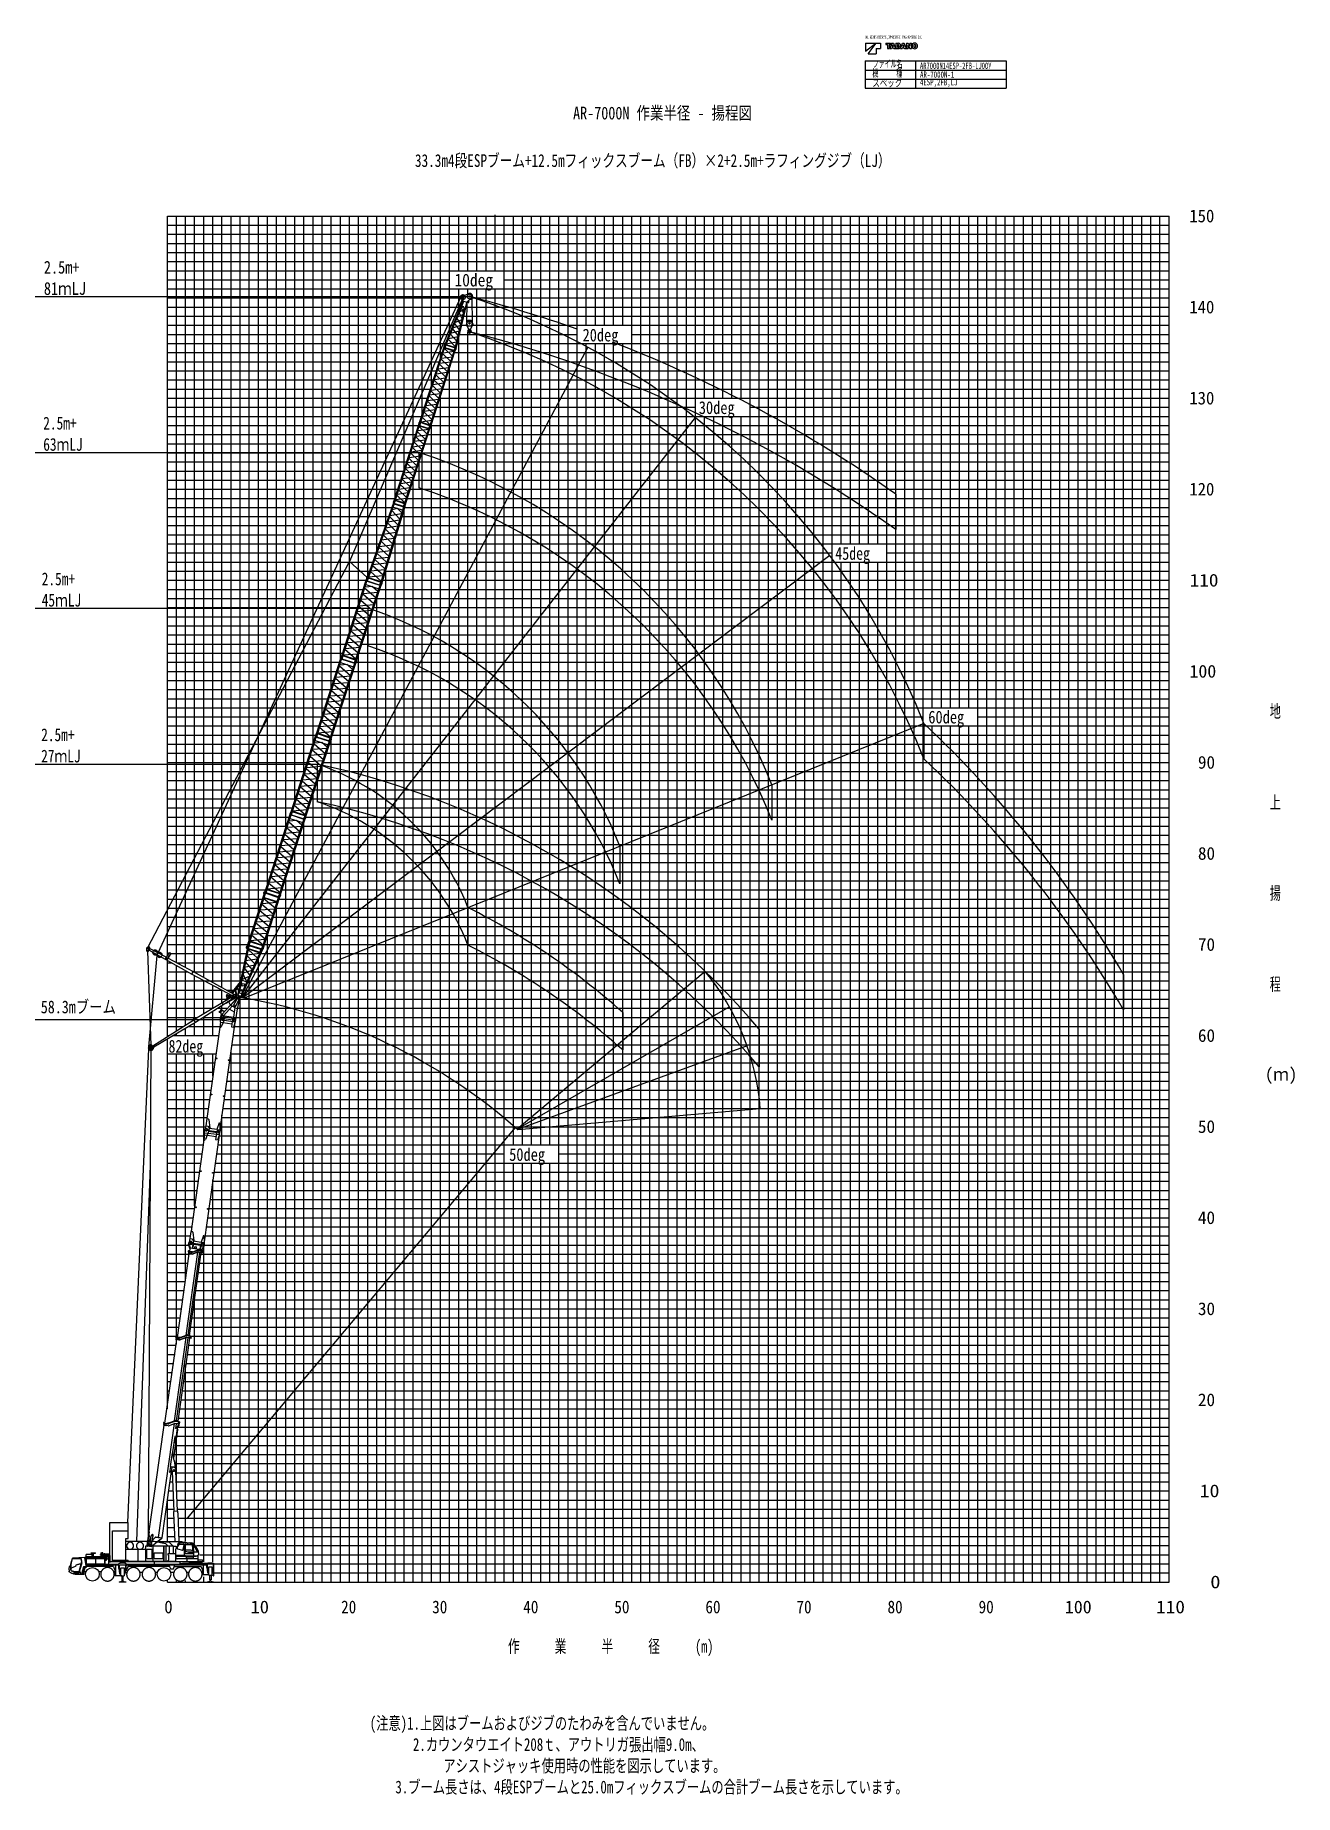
# Model space of a CAD drawing. Extents: x -435160 to 60610, y -141577 to 51650.
# Drawn here: x -77706 to 60610, y -141577 to 51650 of the extents above; entities that cross this region are included whole.
import ezdxf

# ---------------------------------------------------------------- set-up
doc = ezdxf.new("R2010")
doc.units = 0
doc.layers.get('0').update_dxf_attribs({"linetype": 'CONTINUOUS'})

msp = doc.modelspace()

# ---------------------------------------------------------------- texts
at = {"color": 7, "linetype": 'Continuous'}
for s, insert, char_height, attachment_point in [('\\W0.448000;\\A1;ALL RIGHTS RESERVED,COPYRIGHT(C) TADANOSYSTEMS INC.', (13452.211997, 51611.913385), 336, 1), ('\\W0.586613;\\A1;ファイル名', (14247.781782, 48017.247861), 800, 7), ('\\W0.624202;\\A1;AR7000N14ESP-2FB-LJ00Y', (19450.776067, 47931.452525), 700, 7), ('\\W0.586320;\\A1;機\u3000\u3000\u3000種', (14224.670958, 46999.591611), 800, 7), ('\\W0.729327;\\A1;スペック', (14220.455782, 45912.549863), 800, 7), ('\\W0.657842;\\A1;AR-7000N-1', (19454.700831, 46966.536509), 700, 7), ('\\W0.653840;\\A1;4ESP,2FB,LJ', (19454.233884, 45958.735239), 700, 7), ('\\W0.812509;\\A1;AR-7000N 作業半径 - 揚程図', (-18641.758197, 43801.495301), 1400, 1), ('\\W0.762084;\\A1;33.3m4段ESPブーム+12.5mフィックスブーム（FB）×2+2.5m+ラフィングジブ（LJ）', (-36006.582002, 37791.198959), 1400, 4), ('\\W0.959616;\\A1;150', (49028.129992, 31791.169559), 1400, 4), ('\\W0.821589;\\A1;2.5m+\\P81ｍLJ', (-76753.767721, 26868.529965), 1400, 1), ('\\W0.888533;\\A1;10deg', (-31661.960682, 25460.608528), 1400, 1), ('\\W0.959616;\\A1;140', (49028.129992, 21791.169559), 1400, 4), ('\\W0.827255;\\A1;20deg', (-17601.034477, 19420.661343), 1400, 1), ('\\W0.959616;\\A1;130', (49028.129992, 11791.169559), 1400, 4), ('\\W0.768923;\\A1;2.5m+\\P63ｍLJ', (-76822.563281, 9749.560083), 1400, 1), ('\\W0.827255;\\A1;30deg', (-4837.243741, 11450.755614), 1400, 1), ('\\W0.959616;\\A1;120', (49028.129992, 1791.169559), 1400, 4), ('\\W0.799680;\\A1;45deg', (10153.261098, -4557.655326), 1400, 1), ('\\W0.768923;\\A1;2.5m+\\P45ｍLJ', (-76988.88433, -7353.992819), 1400, 1), ('\\W1.107249;\\A1;110', (49062.577732, -8208.830441), 1400, 4), ('\\W1.028160;\\A1;100', (49044.123614, -18208.830441), 1400, 4), ('\\W0.827255;\\A1;60deg', (20365.812756, -22525.311213), 1400, 1), ('\\W0.666400;\\A1;地', (57860.467664, -22635.000479), 1400, 4), ('\\W0.768923;\\A1;2.5m+\\P27ｍLJ', (-77049.985439, -24473.004538), 1400, 1), ('\\W0.985907;\\A1; 90', (49034.264504, -28208.830441), 1400, 4), ('\\W0.666400;\\A1;上', (57860.467664, -32635.000703), 1400, 4), ('\\W0.985907;\\A1; 80', (49034.264504, -38208.830441), 1400, 4), ('\\W0.666400;\\A1;揚', (57860.467664, -42635.000926), 1400, 4), ('\\W0.985907;\\A1; 70', (49034.264504, -48208.830441), 1400, 4), ('\\W0.666400;\\A1;程', (57860.467664, -52635.00115), 1400, 4), ('\\W0.806400;\\A1;58.3mブーム', (-77089.565483, -54357.928059), 1400, 1), ('\\W0.985907;\\A1; 60', (49034.264504, -58208.830441), 1400, 4), ('\\W0.799680;\\A1;82deg', (-63065.208181, -58673.735282), 1400, 1), ('\\W0.946990;\\A1;(ｍ)', (57336.700633, -62635.001373), 1400, 4), ('\\W0.985907;\\A1; 50', (49034.264504, -68208.830441), 1400, 4), ('\\W0.827255;\\A1;50deg', (-25659.729985, -70564.947995), 1400, 1), ('\\W0.985907;\\A1; 40', (49034.264504, -78208.830665), 1400, 4), ('\\W0.985907;\\A1; 30', (49034.264504, -88208.830888), 1400, 4), ('\\W0.985907;\\A1; 20', (49034.264504, -98208.825008), 1400, 4), ('\\W1.142400;\\A1; 10', (49070.779587, -108208.813025), 1400, 4), ('\\W1.179856;\\A1;  0', (49079.519245, -118208.801041), 1400, 4), ('\\W0.959616;\\A1;0', (-63531.366455, -120246.878931), 1400, 1), ('\\W1.066240;\\A1;10', (-54066.068036, -120246.878931), 1400, 1), ('\\W0.872378;\\A1;20', (-44111.302256, -120246.878931), 1400, 1), ('\\W0.872378;\\A1;30', (-34111.302032, -120246.878931), 1400, 1), ('\\W0.872378;\\A1;40', (-24111.777883, -120246.878931), 1400, 1), ('\\W0.872378;\\A1;50', (-14111.777659, -120246.878931), 1400, 1), ('\\W0.872378;\\A1;60', (-4111.777659, -120246.878931), 1400, 1), ('\\W0.872378;\\A1;70', (5888.222341, -120246.878931), 1400, 1), ('\\W0.872378;\\A1;80', (15888.222341, -120246.878931), 1400, 1), ('\\W0.872378;\\A1;90', (25888.222341, -120246.878931), 1400, 1), ('\\W1.028160;\\A1;100', (35364.795383, -120246.878931), 1400, 1), ('\\W1.107249;\\A1;110', (45383.249501, -120246.878931), 1400, 1), ('\\W0.705600;\\A1;作\u3000\u3000\u3000業\u3000\u3000\u3000半\u3000\u3000\u3000径\u3000\u3000\u3000(m)', (-25796.285749, -124575.758161), 1400, 1), ('\\W0.740176;\\A1;(注意)1.上図はブームおよびジブのたわみを含んでいません｡\\P\u3000\u3000\u3000 2.カウンタウエイト208ｔ、アウトリガ張出幅9.0m、\\P\u3000\u3000\u3000\u3000\u3000\u3000アシストジャッキ使用時の性能を図示しています。\\P    3.ブーム長さは、4段ESPブームと25.0mフィックスブームの合計ブーム長さを示しています。', (-40972.322612, -133017.462904), 1400, 1)]:
    msp.add_mtext(s, dxfattribs=dict(at, insert=insert, char_height=char_height, attachment_point=attachment_point))

# ---------------------------------------------------------------- linework, layer by layer
at = {"color": 7, "linetype": 'Continuous'}
for p, q in [((13472.973985, 50770.229603), (14619.573985, 50770.229603)), ((13472.973985, 49888.229603), (14619.573985, 50770.229603)), ((13472.973985, 50770.229603), (13472.973985, 49888.229603)), ((13766.973985, 49594.229603), (14648.973985, 50770.229603)), ((14648.973985, 50770.229603), (15119.373985, 50770.229603)), ((15119.373985, 50770.229603), (15119.373985, 50182.229603)), ((15707.373985, 50770.229603), (16221.453985, 50770.229603)), ((15707.373985, 50770.229603), (15707.373985, 50610.629603)), ((15707.373985, 50610.629603), (15871.425985, 50610.629603)), ((15871.425985, 50610.629603), (15871.425985, 50182.229603)), ((16057.569985, 50610.629603), (16221.453985, 50610.629603)), ((16057.569985, 50610.629603), (16057.569985, 50182.229603)), ((16354.509985, 50770.229603), (16141.737985, 50182.229603)), ((16221.453985, 50770.229603), (16221.453985, 50610.629603)), ((16360.221985, 50267.909603), (16333.761985, 50182.229603)), ((16354.509985, 50770.229603), (16555.437985, 50770.229603)), ((16360.221985, 50267.909603), (16549.725985, 50267.909603)), ((16442.457985, 50534.525603), (16398.441985, 50391.977603)), ((16398.441985, 50391.977603), (16511.337985, 50391.977603)), ((16452.957985, 50581.145603), (16457.073985, 50581.145603)), ((16467.489985, 50534.525603), (16511.337985, 50391.977603)), ((16549.725985, 50267.909603), (16576.017985, 50182.229603)), ((16555.437985, 50770.229603), (16768.209985, 50182.229603)), ((16799.289985, 50770.229603), (17093.037985, 50770.229603)), ((16799.289985, 50770.229603), (16799.289985, 50182.229603)), ((16973.505985, 50625.413603), (17050.197985, 50625.413603)), ((16973.505985, 50625.413603), (16973.505985, 50329.901603)), ((16973.505985, 50329.901603), (17049.357985, 50329.901603)), ((17310.429985, 50182.229603), (17523.201985, 50770.229603)), ((17528.829985, 50267.909603), (17502.537985, 50182.229603)), ((17523.201985, 50770.229603), (17724.045985, 50770.229603)), ((17528.829985, 50267.909603), (17718.417985, 50267.909603)), ((17611.149985, 50534.525603), (17567.217985, 50391.977603)), ((17567.217985, 50391.977603), (17680.113985, 50391.977603)), ((17621.649985, 50581.145603), (17625.597985, 50581.145603)), ((17636.181985, 50534.525603), (17680.113985, 50391.977603)), ((17718.417985, 50267.909603), (17744.793985, 50182.229603)), ((17724.045985, 50770.229603), (17936.901985, 50182.229603)), ((17967.813985, 50770.229603), (18142.281985, 50770.229603)), ((17967.813985, 50770.229603), (17967.813985, 50182.229603)), ((18133.629985, 50507.225603), (18136.989985, 50507.225603)), ((18136.401985, 50462.957603), (18136.401985, 50182.229603)), ((18142.281985, 50770.229603), (18315.489985, 50488.409603)), ((18161.097985, 50463.965603), (18334.305985, 50182.229603)), ((18339.597985, 50445.149603), (18342.873985, 50445.149603)), ((18340.185985, 50770.229603), (18340.185985, 50489.501603)), ((18340.185985, 50770.229603), (18508.689985, 50770.229603)), ((18508.689985, 50770.229603), (18508.689985, 50182.229603)), ((13446.441865, 48823.921789), (13446.441865, 45823.921789)), ((13446.441865, 48823.921789), (28929.209982, 48823.921789)), ((13766.973985, 49594.229603), (14648.973985, 49594.229603)), ((14648.973985, 50182.229603), (14648.973985, 49594.229603)), ((14648.973985, 50182.229603), (15119.373985, 50182.229603)), ((15871.425985, 50182.229603), (16057.569985, 50182.229603)), ((16141.737985, 50182.229603), (16333.761985, 50182.229603)), ((16576.017985, 50182.229603), (16768.209985, 50182.229603)), ((16799.289985, 50182.229603), (17078.925985, 50182.229603)), ((17310.429985, 50182.229603), (17502.537985, 50182.229603)), ((17744.793985, 50182.229603), (17936.901985, 50182.229603)), ((17967.813985, 50182.229603), (18136.401985, 50182.229603)), ((18334.305985, 50182.229603), (18508.689985, 50182.229603)), ((18973.281709, 48823.921789), (18973.281709, 45823.921789)), ((28929.209982, 48823.921789), (28929.209982, 45823.921789)), ((13446.441865, 47823.921789), (28929.209982, 47823.921789)), ((13446.441865, 46823.921789), (28929.209982, 46823.921789)), ((13446.441865, 45823.921789), (28929.209982, 45823.921789)), ((-77706.095377, 22951.827826), (-30011.255109, 22951.827826)), ((-77706.095377, 5832.857945), (-35573.56022, 5832.857945)), ((-77706.095377, -11270.694957), (-41183.396423, -11270.694957)), ((-77706.095377, -28389.706676), (-46745.634705, -28389.706676)), ((-77706.095377, -56445.741781), (-57444.87686, -56445.741781))]:
    msp.add_line(p, q, dxfattribs=at)
at = {"color": 14, "linetype": 'Continuous'}
for p, q in [((-63195.598487, -49442.015817), (-63195.598487, 31791.198959)), ((-63195.598487, 31791.198959), (46804.401513, 31791.198959)), ((-53195.598487, -44657.840702), (-53195.598487, 31791.198959)), ((-43195.598487, -13880.891325), (-43195.598487, 31791.198959)), ((-33195.598487, 16228.131213), (-33195.598487, 31791.198959)), ((-23195.598487, -70208.801041), (-23195.598487, 31791.198959)), ((-13195.598487, 19791.198959), (-13195.598487, 31791.198959)), ((-3195.598487, 11791.198959), (-3195.598487, 31791.198959)), ((6804.401513, -118208.801041), (6804.401513, 31791.198959)), ((16804.401513, -118208.801041), (16804.401513, 31791.198959)), ((26804.401513, -118208.801041), (26804.401513, 31791.198959)), ((36804.401513, -118208.801041), (36804.401513, 31791.198959)), ((46804.401513, -118208.801041), (46804.401513, 31791.198959)), ((-63195.598487, 21791.198959), (-31025.349562, 21791.198959)), ((-30398.046242, 21791.198959), (46804.401513, 21791.198959)), ((-13195.598487, -118208.801041), (-13195.598487, 17791.198959)), ((-63195.598487, 11791.198959), (-34637.240915, 11791.198959)), ((-33268.662576, 11791.198959), (46804.401513, 11791.198959)), ((-33195.598487, -118208.801041), (-33195.598487, 12016.067764)), ((-3195.598487, -118208.801041), (-3195.598487, 9791.198959)), ((-63195.598487, 1791.198959), (-37886.428294, 1791.198959)), ((-36517.849955, 1791.198959), (46804.401513, 1791.198959)), ((-63195.598487, -8208.801041), (-41352.630071, -8208.801041)), ((-39550.110699, -8208.801041), (46804.401513, -8208.801041)), ((-63195.598487, -18208.801041), (-44601.782152, -18208.801041)), ((-42799.26278, -18208.801041), (46804.401513, -18208.801041)), ((-43195.598487, -118208.801041), (-43195.598487, -19428.60052)), ((-63195.598487, -28208.801041), (-47850.955428, -28208.801041)), ((-46048.436056, -28208.801041), (46804.401513, -28208.801041)), ((-63195.598487, -38208.801041), (-51100.1746, -38208.801041)), ((-49297.655228, -38208.801041), (46804.401513, -38208.801041)), ((-63195.598487, -48208.801041), (-54349.361979, -48208.801041)), ((-52546.842607, -48208.801041), (46804.401513, -48208.801041)), ((-63195.598487, -58314.720895), (-63195.598487, -49950.29272)), ((-53195.598487, -118208.801041), (-53195.598487, -49777.203457)), ((-63195.598487, -58208.801041), (-63028.260753, -58208.801041)), ((-63195.598487, -99209.300373), (-63195.598487, -58604.503245)), ((-62529.671016, -58208.801041), (-57567.673881, -58208.801041)), ((-55970.127925, -58208.801041), (46804.401513, -58208.801041)), ((-63195.598487, -68208.801041), (-58988.426862, -68208.801041)), ((-57375.53619, -68208.801041), (46804.401513, -68208.801041)), ((-23195.598487, -118208.801041), (-23195.598487, -72208.801041)), ((-63195.598487, -78208.801041), (-60378.494118, -78208.801041)), ((-58780.948162, -78208.801041), (46804.401513, -78208.801041)), ((-63195.598487, -88208.801041), (-61620.293887, -88208.801041)), ((-60395.372537, -88208.801041), (46804.401513, -88208.801041)), ((-63195.598487, -98208.801041), (-63054.987476, -98208.801041)), ((-61743.222429, -98208.801041), (46804.401513, -98208.801041)), ((-63195.598487, -113750.072553), (-63195.598487, -109297.458432)), ((-63042.597669, -108208.801041), (-62527.893757, -108208.801041)), ((-62197.611905, -108208.801041), (46804.401513, -108208.801041)), ((-63195.598487, -118208.801041), (-63195.598487, -118004.762243)), ((-63195.598487, -118208.801041), (46804.401513, -118208.801041))]:
    msp.add_line(p, q, dxfattribs=at)
at = {"color": 252, "linetype": 'Continuous'}
for p, q in [((-62195.598487, -50125.118633), (-62195.598487, 31791.198959)), ((-61195.598487, -50685.403093), (-61195.598487, 31791.198959)), ((-60195.598487, -51245.687553), (-60195.598487, 31791.198959)), ((-59195.598487, -51805.972013), (-59195.598487, 31791.198959)), ((-58195.598487, -52366.256473), (-58195.598487, 31791.198959)), ((-57195.598487, -52926.540933), (-57195.598487, 31791.198959)), ((-56195.598487, -53486.825393), (-56195.598487, 31791.198959)), ((-55195.598487, -52301.844292), (-55195.598487, 31791.198959)), ((-54195.598487, -47735.527989), (-54195.598487, 31791.198959)), ((-52195.598487, -41580.179049), (-52195.598487, 31791.198959)), ((-51195.598487, -38502.486435), (-51195.598487, 31791.198959)), ((-50195.598487, -35424.79382), (-50195.598487, 31791.198959)), ((-49195.598487, -32347.199053), (-49195.598487, 31791.198959)), ((-48195.598487, -29269.506438), (-48195.598487, 31791.198959)), ((-47195.598487, -26191.813823), (-47195.598487, 31791.198959)), ((-46195.598487, -23114.077805), (-46195.598487, 31791.198959)), ((-45195.598487, -20036.38519), (-45195.598487, 31791.198959)), ((-44195.598487, -16958.692575), (-44195.598487, 31791.198959)), ((-42195.598487, -10803.198711), (-42195.598487, 31791.198959)), ((-41195.598487, -7741.580376), (-41195.598487, 31791.198959)), ((-40195.598487, -4887.856118), (-40195.598487, 31791.198959)), ((-39195.598487, -2034.131861), (-39195.598487, 31791.198959)), ((-38195.598487, 839.792743), (-38195.598487, 31791.198959)), ((-37195.598487, 3917.485358), (-37195.598487, 31791.198959)), ((-36195.598487, 6995.177972), (-36195.598487, 31791.198959)), ((-35195.598487, 10072.745983), (-35195.598487, 31791.198959)), ((-34195.598487, 13150.438598), (-34195.598487, 31791.198959)), ((-32195.598487, 18956.064158), (-32195.598487, 31791.198959)), ((-31195.598487, 25791.198959), (-31195.598487, 31791.198959)), ((-30195.598487, 25791.198959), (-30195.598487, 31791.198959)), ((-29195.598487, 25791.198959), (-29195.598487, 31791.198959)), ((-28195.598487, 25791.198959), (-28195.598487, 31791.198959)), ((-27195.598487, 31848.543482), (-27195.598487, 31912.509061)), ((-27195.598487, 25791.198959), (-27195.598487, 31791.198959)), ((-26195.598487, -118208.801041), (-26195.598487, 31791.198959)), ((-25195.598487, -70208.801041), (-25195.598487, 31791.198959)), ((-24195.598487, -70208.801041), (-24195.598487, 31791.198959)), ((-22195.598487, -70208.801041), (-22195.598487, 31791.198959)), ((-21195.598487, -70208.801041), (-21195.598487, 31791.198959)), ((-20195.598487, -118208.801041), (-20195.598487, 31791.198959)), ((-19195.598487, -118208.801041), (-19195.598487, 31791.198959)), ((-18195.598487, -118208.801041), (-18195.598487, 31791.198959)), ((-17195.598487, 19791.198959), (-17195.598487, 31791.198959)), ((-16195.598487, 19791.198959), (-16195.598487, 31791.198959)), ((-15195.598487, 19791.198959), (-15195.598487, 31791.198959)), ((-14195.598487, 19791.198959), (-14195.598487, 31791.198959)), ((-12195.598487, -118208.801041), (-12195.598487, 31791.198959)), ((-11195.598487, -118208.801041), (-11195.598487, 31791.198959)), ((-10195.598487, -118208.801041), (-10195.598487, 31791.198959)), ((-9195.598487, -118208.801041), (-9195.598487, 31791.198959)), ((-8195.598487, -118208.801041), (-8195.598487, 31791.198959)), ((-7195.598487, -118208.801041), (-7195.598487, 31791.198959)), ((-6195.598487, -118208.801041), (-6195.598487, 31791.198959)), ((-5195.598487, -118208.801041), (-5195.598487, 31791.198959)), ((-4195.598487, 11791.198959), (-4195.598487, 31791.198959)), ((-2195.598487, 11791.198959), (-2195.598487, 31791.198959)), ((-1195.598487, 11791.198959), (-1195.598487, 31791.198959)), ((-195.598487, 11791.198959), (-195.598487, 31791.198959)), ((804.401513, -118208.801041), (804.401513, 31791.198959)), ((1804.401513, -118208.801041), (1804.401513, 31791.198959)), ((2804.401513, -118208.801041), (2804.401513, 31791.198959)), ((3804.401513, -118208.801041), (3804.401513, 31791.198959)), ((4804.401513, -118208.801041), (4804.401513, 31791.198959)), ((5804.401513, -118208.801041), (5804.401513, 31791.198959)), ((7804.401513, -118208.801041), (7804.401513, 31791.198959)), ((8804.401513, -118208.801041), (8804.401513, 31791.198959)), ((9804.401513, -118208.801041), (9804.401513, 31791.198959)), ((10804.401513, -4208.801041), (10804.401513, 31791.198959)), ((11804.401513, -4208.801041), (11804.401513, 31791.198959)), ((12804.401513, -4208.801041), (12804.401513, 31791.198959)), ((13804.401513, -4208.801041), (13804.401513, 31791.198959)), ((14804.401513, -4208.801041), (14804.401513, 31791.198959)), ((15804.401513, -118208.801041), (15804.401513, 31791.198959)), ((17804.401513, -118208.801041), (17804.401513, 31791.198959)), ((18804.401513, -118208.801041), (18804.401513, 31791.198959)), ((19804.401513, -118208.801041), (19804.401513, 31791.198959)), ((20804.401513, -22208.801041), (20804.401513, 31791.198959)), ((21804.401513, -22208.801041), (21804.401513, 31791.198959)), ((22804.401513, -22208.801041), (22804.401513, 31791.198959)), ((23804.401513, -22208.801041), (23804.401513, 31791.198959)), ((24804.401513, -22208.801041), (24804.401513, 31791.198959)), ((25804.401513, -118208.801041), (25804.401513, 31791.198959)), ((27804.401513, -118208.801041), (27804.401513, 31791.198959)), ((28804.401513, -118208.801041), (28804.401513, 31791.198959)), ((29804.401513, -118208.801041), (29804.401513, 31791.198959)), ((30804.401513, -118208.801041), (30804.401513, 31791.198959)), ((31804.401513, -118208.801041), (31804.401513, 31791.198959)), ((32804.401513, -118208.801041), (32804.401513, 31791.198959)), ((33804.401513, -118208.801041), (33804.401513, 31791.198959)), ((34804.401513, -118208.801041), (34804.401513, 31791.198959)), ((35804.401513, -118208.801041), (35804.401513, 31791.198959)), ((37804.401513, -118208.801041), (37804.401513, 31791.198959)), ((38804.401513, -118208.801041), (38804.401513, 31791.198959)), ((39804.401513, -118208.801041), (39804.401513, 31791.198959)), ((40804.401513, -118208.801041), (40804.401513, 31791.198959)), ((41804.401513, -118208.801041), (41804.401513, 31791.198959)), ((42804.401513, -118208.801041), (42804.401513, 31791.198959)), ((43804.401513, -118208.801041), (43804.401513, 31791.198959)), ((44804.401513, -118208.801041), (44804.401513, 31791.198959)), ((45804.401513, -118208.801041), (45804.401513, 31791.198959)), ((-63195.598487, 30791.198959), (46804.401513, 30791.198959)), ((-63195.598487, 29791.198959), (46804.401513, 29791.198959)), ((-63195.598487, 28791.198959), (46804.401513, 28791.198959)), ((-63195.598487, 27791.198959), (46804.401513, 27791.198959)), ((-63195.598487, 26791.198959), (46804.401513, 26791.198959)), ((-63195.598487, 25791.198959), (46804.401513, 25791.198959)), ((-63195.598487, 24791.198959), (-32195.598487, 24791.198959)), ((-63195.598487, 23791.198959), (46804.401513, 23791.198959)), ((-31195.598487, 21378.740855), (-31195.598487, 23791.198959)), ((-30195.598487, 23261.919313), (-30195.598487, 23791.198959)), ((-29195.598487, -118208.801041), (-29195.598487, 23791.198959)), ((-28195.598487, -118208.801041), (-28195.598487, 23791.198959)), ((-27195.598487, -118208.801041), (-27195.598487, 23791.198959)), ((-26195.598487, 24791.198959), (46804.401513, 24791.198959)), ((-63195.598487, 22791.198959), (-31063.144262, 22791.198959)), ((-29694.565922, 22791.198959), (46804.401513, 22791.198959)), ((-63195.598487, 20791.198959), (-31438.116152, 20791.198959)), ((-63195.598487, 19791.198959), (-31850.882743, 19791.198959)), ((-30880.814964, 19791.198959), (-30317.773351, 19791.198959)), ((-30639.430603, 20791.198959), (46804.401513, 20791.198959)), ((-29704.777371, 19791.198959), (46804.401513, 19791.198959)), ((-63195.598487, 18791.198959), (-32263.649333, 18791.198959)), ((-63195.598487, 17791.198959), (-32687.737951, 17791.198959)), ((-31363.583686, 17791.198959), (46804.401513, 17791.198959)), ((-31195.598487, -118208.801041), (-31195.598487, 18487.123078)), ((-31122.199325, 18791.198959), (-18195.598487, 18791.198959)), ((-30195.598487, -118208.801041), (-30195.598487, 19037.277001)), ((-17195.598487, -118208.801041), (-17195.598487, 17791.198959)), ((-16195.598487, -118208.801041), (-16195.598487, 17791.198959)), ((-15195.598487, -118208.801041), (-15195.598487, 17791.198959)), ((-14195.598487, -118208.801041), (-14195.598487, 17791.198959)), ((-12195.598487, 18791.198959), (46804.401513, 18791.198959)), ((-63195.598487, 16791.198959), (-33012.656689, 16791.198959)), ((-63195.598487, 15791.198959), (-33337.565964, 15791.198959)), ((-31968.987624, 15791.198959), (46804.401513, 15791.198959)), ((-31644.078349, 16791.198959), (46804.401513, 16791.198959)), ((-63195.598487, 14791.198959), (-33662.484702, 14791.198959)), ((-63195.598487, 13791.198959), (-33987.403439, 13791.198959)), ((-32618.8251, 13791.198959), (46804.401513, 13791.198959)), ((-32293.906362, 14791.198959), (46804.401513, 14791.198959)), ((-32195.598487, -118208.801041), (-32195.598487, 15093.760379)), ((-63195.598487, 12791.198959), (-34312.322177, 12791.198959)), ((-32943.743838, 12791.198959), (46804.401513, 12791.198959)), ((-63195.598487, 10791.198959), (-34962.159653, 10791.198959)), ((-63195.598487, 9791.198959), (-35287.078391, 9791.198959)), ((-33918.500051, 9791.198959), (46804.401513, 9791.198959)), ((-33593.581314, 10791.198959), (-5195.598487, 10791.198959)), ((-4195.598487, -118208.801041), (-4195.598487, 9791.198959)), ((-2195.598487, -118208.801041), (-2195.598487, 9791.198959)), ((-1195.598487, -118208.801041), (-1195.598487, 9791.198959)), ((-195.598487, -118208.801041), (-195.598487, 9791.198959)), ((804.401513, 10791.198959), (46804.401513, 10791.198959)), ((-63195.598487, 8791.198959), (-35611.997129, 8791.198959)), ((-63195.598487, 7791.198959), (-35936.915867, 7791.198959)), ((-34568.337527, 7791.198959), (46804.401513, 7791.198959)), ((-34243.418789, 8791.198959), (46804.401513, 8791.198959)), ((-34195.598487, -118208.801041), (-34195.598487, 8938.375149)), ((-63195.598487, 6791.198959), (-36261.834605, 6791.198959)), ((-35195.598487, -118208.801041), (-35195.598487, 5860.807139)), ((-34893.256265, 6791.198959), (46804.401513, 6791.198959)), ((-63195.598487, 5791.198959), (-36586.753343, 5791.198959)), ((-63195.598487, 4791.198959), (-36911.672081, 4791.198959)), ((-35543.093741, 4791.198959), (46804.401513, 4791.198959)), ((-35218.175003, 5791.198959), (46804.401513, 5791.198959)), ((-63195.598487, 3791.198959), (-37236.590818, 3791.198959)), ((-63195.598487, 2791.198959), (-37561.509556, 2791.198959)), ((-36195.598487, -118208.801041), (-36195.598487, 2783.114524)), ((-36192.931217, 2791.198959), (46804.401513, 2791.198959)), ((-35868.012479, 3791.198959), (46804.401513, 3791.198959)), ((-63195.598487, 791.198959), (-38211.387518, 791.198959)), ((-36842.809179, 791.198959), (46804.401513, 791.198959)), ((-63195.598487, -208.801041), (-38555.967375, -208.801041)), ((-63195.598487, -1208.801041), (-38906.386655, -1208.801041)), ((-37458.186122, -1208.801041), (46804.401513, -1208.801041)), ((-37195.598487, -118208.801041), (-37195.598487, -332.910237)), ((-37158.391178, -208.801041), (46804.401513, -208.801041)), ((-63195.598487, -2208.801041), (-39256.805936, -2208.801041)), ((-63195.598487, -3208.801041), (-39607.225216, -3208.801041)), ((-38195.598487, -118208.801041), (-38195.598487, -3668.523525)), ((-38057.776011, -3208.801041), (46804.401513, -3208.801041)), ((-37757.981066, -2208.801041), (46804.401513, -2208.801041)), ((-63195.598487, -4208.801041), (-39957.644496, -4208.801041)), ((-63195.598487, -5208.801041), (-40308.063776, -5208.801041)), ((-38657.365899, -5208.801041), (9804.401513, -5208.801041)), ((-38357.570955, -4208.801041), (46804.401513, -4208.801041)), ((15804.401513, -5208.801041), (46804.401513, -5208.801041)), ((-63195.598487, -6208.801041), (-40658.483056, -6208.801041)), ((-63195.598487, -7208.801041), (-41008.902336, -7208.801041)), ((-39256.955788, -7208.801041), (46804.401513, -7208.801041)), ((-39195.598487, -118208.801041), (-39195.598487, -7004.136813)), ((-38957.160844, -6208.801041), (46804.401513, -6208.801041)), ((10804.401513, -118208.801041), (10804.401513, -6208.801041)), ((11804.401513, -118208.801041), (11804.401513, -6208.801041)), ((12804.401513, -118208.801041), (12804.401513, -6208.801041)), ((13804.401513, -118208.801041), (13804.401513, -6208.801041)), ((14804.401513, -118208.801041), (14804.401513, -6208.801041)), ((-63195.598487, -9208.801041), (-41677.548809, -9208.801041)), ((-39875.029437, -9208.801041), (46804.401513, -9208.801041)), ((-63195.598487, -10208.801041), (-42002.467547, -10208.801041)), ((-63195.598487, -11208.801041), (-42327.386285, -11208.801041)), ((-40524.866912, -11208.801041), (46804.401513, -11208.801041)), ((-40199.948175, -10208.801041), (46804.401513, -10208.801041)), ((-40195.598487, -118208.801041), (-40195.598487, -10195.414041)), ((-63195.598487, -12208.801041), (-42652.305023, -12208.801041)), ((-63195.598487, -13208.801041), (-42977.22376, -13208.801041)), ((-41195.598487, -118208.801041), (-41195.598487, -13273.106655)), ((-41174.704388, -13208.801041), (46804.401513, -13208.801041)), ((-40849.78565, -12208.801041), (46804.401513, -12208.801041)), ((-63195.598487, -14208.801041), (-43302.142498, -14208.801041)), ((-63195.598487, -15208.801041), (-43627.061236, -15208.801041)), ((-41824.541864, -15208.801041), (46804.401513, -15208.801041)), ((-41499.623126, -14208.801041), (46804.401513, -14208.801041)), ((-63195.598487, -16208.801041), (-43951.979974, -16208.801041)), ((-63195.598487, -17208.801041), (-44276.898712, -17208.801041)), ((-42455.982476, -17208.801041), (46804.401513, -17208.801041)), ((-42195.598487, -118208.801041), (-42195.598487, -16350.79927)), ((-42149.460602, -16208.801041), (46804.401513, -16208.801041)), ((-63195.598487, -19208.801041), (-44806.518248, -19208.801041)), ((-43124.181518, -19208.801041), (46804.401513, -19208.801041)), ((-63195.598487, -20208.801041), (-45251.619628, -20208.801041)), ((-63195.598487, -21208.801041), (-45576.538366, -21208.801041)), ((-43774.018994, -21208.801041), (46804.401513, -21208.801041)), ((-43449.100256, -20208.801041), (46804.401513, -20208.801041)), ((-63195.598487, -22208.801041), (-45901.457104, -22208.801041)), ((-44195.598487, -118208.801041), (-44195.598487, -22506.293135)), ((-44098.937732, -22208.801041), (46804.401513, -22208.801041)), ((-63195.598487, -23208.801041), (-46226.375842, -23208.801041)), ((-63195.598487, -24208.801041), (-46551.29458, -24208.801041)), ((-44748.775207, -24208.801041), (46804.401513, -24208.801041)), ((-44423.85647, -23208.801041), (19804.401513, -23208.801041)), ((20804.401513, -118208.801041), (20804.401513, -24208.801041)), ((21804.401513, -118208.801041), (21804.401513, -24208.801041)), ((22804.401513, -118208.801041), (22804.401513, -24208.801041)), ((23804.401513, -118208.801041), (23804.401513, -24208.801041)), ((24804.401513, -118208.801041), (24804.401513, -24208.801041)), ((25804.401513, -23208.801041), (46804.401513, -23208.801041)), ((-63195.598487, -25208.801041), (-46876.213318, -25208.801041)), ((-63195.598487, -26208.801041), (-47201.132055, -26208.801041)), ((-45398.612683, -26208.801041), (46804.401513, -26208.801041)), ((-45195.598487, -118208.801041), (-45195.598487, -25583.985749)), ((-45073.693945, -25208.801041), (46804.401513, -25208.801041)), ((-63195.598487, -27208.801041), (-47526.050793, -27208.801041)), ((-46195.598487, -118208.801041), (-46195.598487, -28661.721768)), ((-45723.531421, -27208.801041), (46804.401513, -27208.801041)), ((-63195.598487, -29208.801041), (-48175.874166, -29208.801041)), ((-63195.598487, -30208.801041), (-48500.792904, -30208.801041)), ((-46698.273532, -30208.801041), (46804.401513, -30208.801041)), ((-46373.354794, -29208.801041), (46804.401513, -29208.801041)), ((-63195.598487, -31208.801041), (-48825.711642, -31208.801041)), ((-63195.598487, -32208.801041), (-49150.63038, -32208.801041)), ((-47348.111008, -32208.801041), (46804.401513, -32208.801041)), ((-47195.598487, -118208.801041), (-47195.598487, -31739.414383)), ((-47023.19227, -31208.801041), (46804.401513, -31208.801041)), ((-63195.598487, -33208.801041), (-49475.58091, -33208.801041)), ((-63195.598487, -34208.801041), (-49800.499648, -34208.801041)), ((-47997.980276, -34208.801041), (46804.401513, -34208.801041)), ((-47673.029746, -33208.801041), (46804.401513, -33208.801041)), ((-63195.598487, -35208.801041), (-50125.418386, -35208.801041)), ((-63195.598487, -36208.801041), (-50450.337124, -36208.801041)), ((-48647.817752, -36208.801041), (46804.401513, -36208.801041)), ((-48322.899014, -35208.801041), (46804.401513, -35208.801041)), ((-48195.598487, -118208.801041), (-48195.598487, -34817.00915)), ((-63195.598487, -37208.801041), (-50775.255862, -37208.801041)), ((-49195.598487, -118208.801041), (-49195.598487, -37894.701765)), ((-48972.73649, -37208.801041), (46804.401513, -37208.801041)), ((-63195.598487, -39208.801041), (-51425.093338, -39208.801041)), ((-63195.598487, -40208.801041), (-51750.012076, -40208.801041)), ((-49947.492704, -40208.801041), (46804.401513, -40208.801041)), ((-49622.573966, -39208.801041), (46804.401513, -39208.801041)), ((-63195.598487, -41208.801041), (-52074.930814, -41208.801041)), ((-63195.598487, -42208.801041), (-52399.849551, -42208.801041)), ((-50597.330179, -42208.801041), (46804.401513, -42208.801041)), ((-50272.411441, -41208.801041), (46804.401513, -41208.801041)), ((-50195.598487, -118208.801041), (-50195.598487, -40972.394379)), ((-63195.598487, -43208.801041), (-52724.768289, -43208.801041)), ((-63195.598487, -44208.801041), (-53049.687027, -44208.801041)), ((-51247.167655, -44208.801041), (46804.401513, -44208.801041)), ((-51195.598487, -118208.801041), (-51195.598487, -44050.058001)), ((-50922.248917, -43208.801041), (46804.401513, -43208.801041)), ((-63195.598487, -45208.801041), (-53374.605765, -45208.801041)), ((-63195.598487, -46208.801041), (-53699.524503, -46208.801041)), ((-51897.005131, -46208.801041), (46804.401513, -46208.801041)), ((-51572.086393, -45208.801041), (46804.401513, -45208.801041)), ((-63195.598487, -47208.801041), (-54024.443241, -47208.801041)), ((-52221.923869, -47208.801041), (46804.401513, -47208.801041)), ((-52195.598487, -118208.801041), (-52195.598487, -47127.745288)), ((-63195.598487, -49208.801041), (-63044.63506, -49208.801041)), ((-63195.598487, -50208.801041), (-62733.4749, -50208.801041)), ((-62786.16257, -49208.801041), (-54549.3872, -49208.801041)), ((-62158.129915, -50208.801041), (-54756.006462, -50208.801041)), ((-53390.707097, -50208.801041), (46804.401513, -50208.801041)), ((-52938.645694, -49208.801041), (46804.401513, -49208.801041)), ((-63195.598487, -51208.801041), (-60945.820307, -51208.801041)), ((-62195.598487, -57681.750367), (-62195.598487, -50509.6849)), ((-61195.598487, -57048.779838), (-61195.598487, -51069.07708)), ((-60261.433817, -51208.801041), (-54962.625725, -51208.801041)), ((-60195.598487, -56415.809309), (-60195.598487, -51617.544954)), ((-59195.598487, -55827.369042), (-59195.598487, -52142.266443)), ((-54195.598487, -118208.801041), (-54195.598487, -51989.292334)), ((-53842.768499, -51208.801041), (46804.401513, -51208.801041)), ((-63195.598487, -52208.801041), (-59068.798652, -52208.801041)), ((-63195.598487, -53208.801041), (-57163.025738, -53208.801041)), ((-59068.798652, -52208.801041), (-55169.244987, -52208.801041)), ((-58195.598487, -55235.391517), (-58195.598487, -52666.987931)), ((-57195.598487, -54643.413993), (-57195.598487, -53191.70942)), ((-56691.818482, -53208.801041), (-55917.820907, -53208.801041)), ((-55195.598487, -118208.801041), (-55195.598487, -54048.888898)), ((-54746.891304, -53208.801041), (46804.401513, -53208.801041)), ((-54294.829901, -52208.801041), (46804.401513, -52208.801041)), ((-63195.598487, -54208.801041), (-56714.134977, -54208.801041)), ((-63195.598487, -55208.801041), (-58150.680437, -55208.801041)), ((-58195.598487, -58208.801041), (-58195.598487, -55555.181995)), ((-57650.364085, -55208.801041), (-56597.248716, -55208.801041)), ((-57195.598487, -55418.019525), (-57195.598487, -54919.893847)), ((-55482.014165, -55208.801041), (46804.401513, -55208.801041)), ((-55244.894404, -54208.801041), (46804.401513, -54208.801041)), ((-63195.598487, -56208.801041), (-59839.933759, -56208.801041)), ((-63195.598487, -57208.801041), (-61448.408367, -57208.801041)), ((-61195.598487, -58208.801041), (-61195.598487, -57416.078917)), ((-60846.770428, -57208.801041), (-57436.21805, -57208.801041)), ((-60195.598487, -58208.801041), (-60195.598487, -56821.866753)), ((-59224.452949, -56208.801041), (-57354.071659, -56208.801041)), ((-59195.598487, -58208.801041), (-59195.598487, -56227.654589)), ((-55829.587098, -57208.801041), (46804.401513, -57208.801041)), ((-55628.4447, -56208.801041), (46804.401513, -56208.801041)), ((-62195.598487, -58208.801041), (-62195.598487, -58010.291081)), ((-56195.598487, -118208.801041), (-56195.598487, -59813.107548)), ((-56110.668751, -59208.801041), (46804.401513, -59208.801041)), ((-63195.598487, -60208.801041), (-57848.755534, -60208.801041)), ((-63195.598487, -61208.801041), (-57989.29636, -61208.801041)), ((-62195.598487, -92093.930651), (-62195.598487, -60208.801041)), ((-61195.598487, -85186.936252), (-61195.598487, -60208.801041)), ((-60195.598487, -76907.430933), (-60195.598487, -60208.801041)), ((-59195.598487, -69792.060797), (-59195.598487, -60208.801041)), ((-58195.598487, -62676.690661), (-58195.598487, -60208.801041)), ((-56391.750404, -61208.801041), (46804.401513, -61208.801041)), ((-56251.209578, -60208.801041), (46804.401513, -60208.801041)), ((-63195.598487, -62208.801041), (-58129.837187, -62208.801041)), ((-63195.598487, -63208.801041), (-58270.378013, -63208.801041)), ((-56672.832057, -63208.801041), (46804.401513, -63208.801041)), ((-56532.291231, -62208.801041), (46804.401513, -62208.801041)), ((-63195.598487, -64208.801041), (-58410.91884, -64208.801041)), ((-63195.598487, -65208.801041), (-58551.459666, -65208.801041)), ((-56953.91371, -65208.801041), (46804.401513, -65208.801041)), ((-56813.372884, -64208.801041), (46804.401513, -64208.801041)), ((-63195.598487, -66208.801041), (-58692.000493, -66208.801041)), ((-63195.598487, -67208.801041), (-58832.541319, -67208.801041)), ((-57234.995364, -67208.801041), (46804.401513, -67208.801041)), ((-57195.598487, -118208.801041), (-57195.598487, -66928.477685)), ((-57094.454537, -66208.801041), (46804.401513, -66208.801041)), ((-63195.598487, -69208.801041), (-59113.622972, -69208.801041)), ((-57516.077017, -69208.801041), (46804.401513, -69208.801041)), ((-63195.598487, -70208.801041), (-59254.163799, -70208.801041)), ((-63195.598487, -71208.801041), (-59394.704625, -71208.801041)), ((-57797.15867, -71208.801041), (-26195.598487, -71208.801041)), ((-57656.617843, -70208.801041), (46804.401513, -70208.801041)), ((-20195.598487, -71208.801041), (46804.401513, -71208.801041)), ((-63195.598487, -72208.801041), (-59535.249159, -72208.801041)), ((-63195.598487, -73208.801041), (-59675.789985, -73208.801041)), ((-58078.244029, -73208.801041), (46804.401513, -73208.801041)), ((-57937.703203, -72208.801041), (46804.401513, -72208.801041)), ((-25195.598487, -118208.801041), (-25195.598487, -72208.801041)), ((-24195.598487, -118208.801041), (-24195.598487, -72208.801041)), ((-22195.598487, -118208.801041), (-22195.598487, -72208.801041)), ((-21195.598487, -118208.801041), (-21195.598487, -72208.801041)), ((-63195.598487, -74208.801041), (-59816.330812, -74208.801041)), ((-63195.598487, -75208.801041), (-59956.871638, -75208.801041)), ((-58359.325683, -75208.801041), (46804.401513, -75208.801041)), ((-58218.784856, -74208.801041), (46804.401513, -74208.801041)), ((-58195.598487, -115983.800512), (-58195.598487, -74043.821446)), ((-63195.598487, -76208.801041), (-60097.412465, -76208.801041)), ((-63195.598487, -77208.801041), (-60237.953291, -77208.801041)), ((-58640.407336, -77208.801041), (46804.401513, -77208.801041)), ((-58499.866509, -76208.801041), (46804.401513, -76208.801041)), ((-63195.598487, -79208.801041), (-60519.034944, -79208.801041)), ((-58921.488989, -79208.801041), (46804.401513, -79208.801041)), ((-63195.598487, -80208.801041), (-60659.575771, -80208.801041)), ((-59062.029815, -80208.801041), (46804.401513, -80208.801041)), ((-63195.598487, -81208.801041), (-60800.116597, -81208.801041)), ((-63195.598487, -82208.801041), (-60777.048879, -82208.801041)), ((-59552.127529, -82208.801041), (46804.401513, -82208.801041)), ((-59195.598487, -115983.800512), (-59195.598487, -81340.560155)), ((-59144.401843, -81208.801041), (46804.401513, -81208.801041)), ((-63195.598487, -83208.801041), (-60917.589714, -83208.801041)), ((-63195.598487, -84208.801041), (-61058.130548, -84208.801041)), ((-59833.209198, -84208.801041), (46804.401513, -84208.801041)), ((-59692.668363, -83208.801041), (46804.401513, -83208.801041)), ((-63195.598487, -85208.801041), (-61198.671383, -85208.801041)), ((-63195.598487, -86208.801041), (-61339.212218, -86208.801041)), ((-60195.598487, -113972.648951), (-60195.598487, -86787.334819)), ((-60114.290867, -86208.801041), (46804.401513, -86208.801041)), ((-59973.750033, -85208.801041), (46804.401513, -85208.801041)), ((-63195.598487, -87208.801041), (-61479.753052, -87208.801041)), ((-60254.831702, -87208.801041), (46804.401513, -87208.801041)), ((-63195.598487, -89208.801041), (-61760.834722, -89208.801041)), ((-63195.598487, -90208.801041), (-61901.375557, -90208.801041)), ((-60676.454206, -90208.801041), (46804.401513, -90208.801041)), ((-60535.913371, -89208.801041), (46804.401513, -89208.801041)), ((-63195.598487, -91208.801041), (-62162.086115, -91208.801041)), ((-63195.598487, -92208.801041), (-62211.742468, -92208.801041)), ((-60899.977421, -92208.801041), (46804.401513, -92208.801041)), ((-60759.436586, -91208.801041), (46804.401513, -91208.801041)), ((-63195.598487, -93208.801041), (-62352.283303, -93208.801041)), ((-63195.598487, -94208.801041), (-62492.824137, -94208.801041)), ((-61195.598487, -113750.072553), (-61195.598487, -94312.254228)), ((-61181.05909, -94208.801041), (46804.401513, -94208.801041)), ((-61040.518255, -93208.801041), (46804.401513, -93208.801041)), ((-63195.598487, -95208.801041), (-62633.364972, -95208.801041)), ((-63195.598487, -96208.801041), (-62773.905807, -96208.801041)), ((-61462.140759, -96208.801041), (46804.401513, -96208.801041)), ((-61321.599925, -95208.801041), (46804.401513, -95208.801041)), ((-63195.598487, -97208.801041), (-62914.446641, -97208.801041)), ((-61602.681594, -97208.801041), (46804.401513, -97208.801041)), ((-62024.304098, -100208.801041), (46804.401513, -100208.801041)), ((-61883.763264, -99208.801041), (46804.401513, -99208.801041)), ((-62142.079886, -102208.801041), (46804.401513, -102208.801041)), ((-62058.811826, -101208.801041), (46804.401513, -101208.801041)), ((-62423.161555, -104208.801041), (46804.401513, -104208.801041)), ((-62282.620721, -103208.801041), (46804.401513, -103208.801041)), ((-62195.598487, -108256.843322), (-62195.598487, -102589.605676)), ((-62761.516, -106208.801041), (-62611.712308, -106208.801041)), ((-62367.89943, -105208.801041), (46804.401513, -105208.801041)), ((-62281.430456, -106208.801041), (46804.401513, -106208.801041)), ((-62902.056834, -107208.801041), (-62569.803033, -107208.801041)), ((-62239.52118, -107208.801041), (46804.401513, -107208.801041)), ((-63195.598487, -109208.801041), (-62485.984482, -109208.801041)), ((-62155.702629, -109208.801041), (46804.401513, -109208.801041)), ((-63195.598487, -110208.801041), (-62444.075206, -110208.801041)), ((-63195.598487, -111208.801041), (-62444.194978, -111208.801041)), ((-62113.793353, -110208.801041), (46804.401513, -110208.801041)), ((-62029.839391, -111208.801041), (46804.401513, -111208.801041)), ((-63195.598487, -112208.801041), (-62402.285703, -112208.801041)), ((-63195.598487, -113208.801041), (-62360.376427, -113208.801041)), ((-61987.930116, -112208.801041), (46804.401513, -112208.801041)), ((-61946.02084, -113208.801041), (46804.401513, -113208.801041)), ((-60009.831201, -114208.801041), (46804.401513, -114208.801041)), ((-59640.677466, -115208.801041), (46804.401513, -115208.801041)), ((-59195.598487, -118208.801041), (-59195.598487, -117634.852492)), ((-58006.819497, -116208.801041), (46804.401513, -116208.801041)), ((-58006.819497, -117208.801041), (46804.401513, -117208.801041)), ((-62195.598487, -118208.801041), (-62195.598487, -118061.276971)), ((-61195.598487, -118208.801041), (-61195.598487, -118061.276971)), ((-60195.598487, -118208.801041), (-60195.598487, -118138.972808))]:
    msp.add_line(p, q, dxfattribs=at)
at = {"color": 11, "linetype": 'Continuous'}
for p, q in [((-30770.635941, 22977.138266), (-30144.601945, 23253.686318)), ((-30233.594709, 23214.375433), (-30148.985249, 23261.547934)), ((-30148.985249, 23261.547934), (-30144.602595, 23253.687126)), ((-30144.601945, 23253.686318), (-30148.238631, 23261.918844)), ((-30754.33462, 22447.780543), (-32728.985098, 17663.840846)), ((-30959.180905, 21685.211977), (-32632.066855, 17632.35017)), ((-31588.305476, 17293.213337), (-30559.493285, 21555.346089)), ((-31491.390725, 17261.723731), (-30276.996524, 22292.680155)), ((-31123.863126, 21286.240167), (-30578.74228, 21615.587992)), ((-30842.05069, 22872.161957), (-31011.798971, 22927.316354)), ((-30821.96585, 22933.976922), (-30991.714131, 22989.131319)), ((-30982.490576, 21683.254207), (-30968.182932, 21678.605385)), ((-30688.734326, 22394.924736), (-30982.488439, 21683.25349)), ((-30968.186313, 21678.609784), (-30781.146173, 21815.911455)), ((-30660.773295, 21135.766074), (-30908.205763, 21722.639999)), ((-30760.159717, 22459.138602), (-30839.655656, 22843.041045)), ((-30760.155492, 22459.140483), (-30762.939051, 22450.573544)), ((-30268.391934, 22289.885919), (-30762.939051, 22450.573544)), ((-30265.608375, 22298.452858), (-30760.155492, 22459.140483)), ((-30737.371919, 22785.646178), (-30752.686908, 22566.183848)), ((-30752.686908, 22566.183848), (-30733.733981, 22564.861234)), ((-30737.371919, 22785.646178), (-30718.418991, 22784.323565)), ((-30718.418991, 22784.323565), (-30733.733981, 22564.861234)), ((-30648.6433, 22413.441844), (-30688.738703, 22394.927544)), ((-30657.415911, 22416.290995), (-30660.937718, 22407.758797)), ((-30556.097526, 21544.711769), (-30626.712217, 21765.729072)), ((-30541.78871, 21540.061912), (-30556.096353, 21544.710734)), ((-30361.133382, 22288.477115), (-30541.789878, 21540.058333)), ((-30382.68962, 22327.025252), (-30361.133409, 22288.47814)), ((-30376.075956, 22315.201981), (-30373.910072, 22324.174744)), ((-30265.608375, 22298.452858), (-30268.391934, 22289.885919)), ((-30265.546832, 22298.572234), (-30184.781573, 22463.177087)), ((-30152.479275, 22282.720221), (-30256.708207, 22316.586154)), ((-30178.823521, 22474.404453), (-30090.380245, 22381.050557)), ((-29877.91282, 22649.970409), (-30086.046733, 22558.028073)), ((-29876.998246, 22641.016502), (-29904.546024, 22638.204636)), ((-29874.275542, 22641.736543), (-29877.91282, 22649.970409)), ((-29877.912149, 22649.969979), (-29876.998246, 22641.016502)), ((-31257.564939, 18663.395305), (-31886.795597, 19437.901244)), ((-31852.361124, 19521.325053), (-30982.00834, 19804.963384)), ((-31108.793991, 19279.719477), (-31646.207615, 20020.768096)), ((-31610.143896, 20108.139077), (-30834.168565, 20417.429826)), ((-30959.832419, 19896.832973), (-31405.815114, 20603.161766)), ((-31367.426454, 20696.165139), (-30686.523083, 21029.090481)), ((-30810.562339, 20515.224883), (-31165.737521, 21184.791918)), ((-32749.011232, 17632.496761), (-32787.771295, 17558.349403)), ((-32753.762094, 17634.042171), (-32743.872951, 17664.477913)), ((-32630.127288, 17593.870906), (-32753.762094, 17634.042171)), ((-32620.239702, 17624.301859), (-32743.874507, 17664.473124)), ((-32632.067909, 17632.350864), (-32728.985594, 17663.841236)), ((-32721.065825, 17661.267581), (-32722.596596, 17657.559018)), ((-32634.880388, 17595.416418), (-32647.105421, 17512.647315)), ((-32639.982742, 17634.922038), (-32641.513425, 17631.213687)), ((-32630.127288, 17593.870906), (-32620.238146, 17624.306648)), ((-32622.233592, 17656.04064), (-31582.338166, 17318.159131)), ((-32603.565403, 17701.075882), (-31570.97008, 17365.566313)), ((-32583.160728, 17750.833431), (-31426.161774, 17964.937712)), ((-31558.228907, 17417.814374), (-32368.414695, 18271.093716)), ((-32335.972641, 18349.690729), (-31278.015357, 18578.674173)), ((-31406.209901, 18047.593469), (-32127.523632, 18854.695405)), ((-32094.268969, 18935.260711), (-31129.968657, 19191.998161)), ((-31607.743519, 17261.677602), (-31646.503582, 17187.530243)), ((-31612.494389, 17263.222909), (-31602.605247, 17293.658651)), ((-31488.859584, 17223.051644), (-31612.494389, 17263.222909)), ((-31478.971997, 17253.482597), (-31602.606803, 17293.653862)), ((-31491.392293, 17261.723982), (-31588.306494, 17293.213222)), ((-31581.331038, 17286.741359), (-31580.389679, 17290.641193)), ((-31493.61274, 17224.597053), (-31505.837773, 17141.82795)), ((-31500.247935, 17260.395819), (-31499.306523, 17264.295875)), ((-31488.859584, 17223.051644), (-31478.970441, 17253.487385))]:
    msp.add_line(p, q, dxfattribs=at)
at = {"color": 151, "linetype": 'Continuous'}
for p, q in [((-64216.319713, -49113.213071), (-30949.011806, 22972.140497)), ((-30722.008132, 22867.3958), (-43203.500566, -6157.996898)), ((-17034.863814, 17386.87848), (-55015.269032, -54043.874777)), ((-5221.975537, 9653.156707), (-54990.855593, -54048.104865)), ((9543.048909, -5483.557224), (-54920.540114, -54060.355816)), ((-65376.620855, -48622.966831), (-43201.523368, -6154.000144)), ((-41275.536625, -7870.339217), (-43203.610755, -6157.996064)), ((-41183.396423, -11270.694957), (-41183.396423, -15401.027022)), ((19887.297501, -23925.969662), (-54765.611197, -54087.70261)), ((-46745.63972, -28389.719742), (-46745.63972, -32520.051807)), ((-13491.544188, -37411.897092), (-13491.544188, -41542.229156)), ((-30181.030612, -44154.887303), (-30181.030612, -48285.219367)), ((-65487.513406, -48737.660358), (-65490.440571, -48807.599114)), ((-65490.440571, -48807.599114), (-65474.45457, -48808.26818)), ((-65487.513406, -48737.660358), (-65471.527405, -48738.329424)), ((-65466.54175, -48619.207174), (-65477.381735, -48878.206937)), ((-65367.47588, -48882.808429), (-65007.419983, -59306.936117)), ((-65274.847183, -48573.581655), (-65336.007, -48542.653632)), ((-65286.735498, -48595.499795), (-65310.275361, -48764.750742)), ((-65310.275268, -48764.75123), (-65208.307488, -48820.055543)), ((-65286.735491, -48595.500485), (-65244.600655, -48517.814035)), ((-65271.14976, -48935.921497), (-65112.954947, -48644.248517)), ((-65237.334216, -59435.660854), (-64306.484846, -49428.630005)), ((-65214.982044, -48832.361812), (-65200.917523, -48839.989993)), ((-65200.917523, -48839.989993), (-65098.890426, -48651.876698)), ((-65196.149402, -48831.200182), (-60517.910779, -51448.170284)), ((-65152.651147, -48599.979559), (-65139.116744, -48575.025394)), ((-65117.722269, -48653.038306), (-65140.577116, -48640.642512)), ((-65112.954947, -48644.248517), (-65098.890426, -48651.876698)), ((-65103.657076, -48660.666698), (-63302.582045, -49607.290496)), ((-63383.96344, -49761.996612), (-63338.263345, -49662.951903)), ((-63381.781465, -49768.008522), (-63336.495626, -49669.86162)), ((-63228.751351, -49873.201302), (-63380.131745, -49775.210499)), ((-63339.863272, -49664.882243), (-62966.314511, -49087.808099)), ((-63177.75394, -49764.456664), (-63327.78331, -49667.3404)), ((-63174.674675, -49759.304316), (-63325.343486, -49661.774132)), ((-63220.852738, -49870.151613), (-63175.568433, -49772.008036)), ((-63217.288376, -49873.167509), (-63170.847223, -49772.516724)), ((-63214.228285, -49870.095314), (-62783.449104, -49204.609162)), ((-63176.102413, -49771.480392), (-63173.386063, -49767.284057)), ((-63167.030889, -49764.252253), (-62798.52877, -49194.974377)), ((-63109.726173, -49708.653269), (-60358.673022, -51154.574365)), ((-62971.371243, -49084.578425), (-62962.676931, -49071.147079)), ((-62971.287963, -49084.633429), (-62778.308799, -49207.892769)), ((-62962.675492, -49071.149442), (-62769.696328, -49194.408782)), ((-62778.392372, -49207.838836), (-62769.698061, -49194.40749)), ((-60522.599296, -51457.00968), (-60353.821394, -51145.824043)), ((-60522.599296, -51457.00968), (-60508.534774, -51464.637861)), ((-60508.534774, -51464.637861), (-60339.756873, -51153.452224)), ((-60503.6796, -51455.888174), (-55991.639221, -53823.452718)), ((-60353.821394, -51145.824043), (-60339.756873, -51153.452224)), ((-60344.442116, -51162.29278), (-55899.148505, -53652.921711)), ((-4127.917155, -51163.186946), (-24776.898441, -68489.739526)), ((-56007.727947, -53970.373393), (-55955.848072, -53874.719448)), ((-55995.53849, -53830.440086), (-55895.418627, -53645.84327)), ((-55995.53849, -53830.440086), (-55963.893558, -53847.603363)), ((-55981.473942, -53838.068282), (-55881.354079, -53653.471466)), ((-55888.803277, -53876.95415), (-55976.706401, -53829.27809)), ((-55665.423435, -53935.524091), (-55895.573909, -54076.706171)), ((-55895.418627, -53645.84327), (-55881.354079, -53653.471466)), ((-55890.88914, -53671.052079), (-55884.963549, -53660.617381)), ((-55890.88914, -53671.052079), (-55667.750337, -53797.766762)), ((-55884.963549, -53660.617381), (-55798.006419, -53709.998058)), ((-55835.903839, -54040.102756), (-55827.537636, -54053.741035)), ((-55742.297002, -54001.451451), (-55827.537605, -54053.740918)), ((-55803.932011, -53720.432756), (-55798.006419, -53709.998058)), ((-55750.663296, -53987.813189), (-55742.297037, -54001.451558)), ((-1471.316042, -55048.362227), (-24767.313199, -68498.312457)), ((-13195.598487, -55655.383255), (-13195.598487, -59785.715319)), ((1804.396498, -57510.31107), (1804.396498, -61640.643134)), ((-65249.123199, -59646.370728), (-67564.382553, -111665.273236)), ((-64998.459046, -59566.779867), (-65312.846123, -113536.022188)), ((470.271723, -59335.826909), (-24748.851034, -68514.836927)), ((1919.349737, -66233.971656), (-24695.712141, -68562.487849)), ((-25003.494936, -68288.319422), (-61001.073212, -111188.562826)), ((-65073.662405, -72476.560828), (-66577.749033, -113737.67265)), ((-62089.967718, -91342.328671), (-60799.833072, -82162.543674)), ((-61136.21124, -91137.728606), (-59852.10928, -82000.868401)), ((-60922.62985, -91112.554557), (-59640.149725, -81987.234303)), ((-60914.195591, -81934.40728), (-60548.643778, -81985.782237)), ((-60911.968855, -81918.563229), (-60882.260813, -81922.738422)), ((-60898.859879, -82148.626364), (-60897.468148, -82138.723683)), ((-60898.859879, -82148.626364), (-60750.319669, -82169.502329)), ((-60890.622273, -81852.894515), (-60898.415933, -81908.34929)), ((-60898.415933, -81908.34929), (-60888.203372, -81921.90325)), ((-60897.468148, -82138.723683), (-60748.927938, -82159.599649)), ((-60877.069524, -81842.681804), (-60890.622273, -81852.894515)), ((-60859.730847, -81942.061801), (-60887.565467, -82140.115414)), ((-60855.125229, -81942.709078), (-60882.959849, -82140.762692)), ((-60882.260813, -81922.738422), (-60546.417042, -81969.938186)), ((-60877.069524, -81842.681804), (-60844.390202, -81847.274583)), ((-60856.753771, -82144.445716), (-60855.640317, -82136.523076)), ((-60855.640317, -82136.523076), (-60806.126914, -82143.481731)), ((-60844.390202, -81847.274583), (-60793.324504, -81915.041053)), ((-60829.197428, -81948.372143), (-60828.919151, -81946.392102)), ((-60829.197428, -81948.372143), (-60779.684024, -81955.330798)), ((-60807.351645, -82152.19615), (-60806.015467, -82142.688744)), ((-60806.126914, -82143.481731), (-60756.61351, -82150.440386)), ((-60770.884998, -81956.567421), (-60797.327887, -82144.718354)), ((-60796.632021, -82139.767014), (-60598.463556, -82167.617775)), ((-60796.107966, -81934.846415), (-60793.324504, -81915.041053)), ((-60795.229501, -82136.971137), (-60785.326821, -82138.362868)), ((-60783.357549, -82131.534343), (-60784.74928, -82141.437024)), ((-60783.357549, -82131.534343), (-60761.089853, -81973.091452)), ((-60779.711887, -81955.52905), (-60779.377716, -81953.151297)), ((-60779.684024, -81955.330798), (-60730.170621, -81962.289453)), ((-60771.580863, -81961.518761), (-60573.412398, -81989.369523)), ((-60771.003322, -81964.592917), (-60761.100642, -81965.984648)), ((-60768.379985, -81938.743328), (-60766.431528, -81924.879338)), ((-60506.981769, -81961.342623), (-60766.431528, -81924.879338)), ((-60759.698122, -81963.188772), (-60761.089853, -81973.091452)), ((-60757.726965, -82158.363026), (-60756.61351, -82150.440386)), ((-60750.458806, -82170.49234), (-60748.788628, -82158.60841)), ((-60467.16004, -82209.29782), (-60750.319669, -82169.502329)), ((-60749.332938, -91136.909849), (-59468.940409, -82026.443617)), ((-60748.927938, -82159.599649), (-60465.768309, -82199.395139)), ((-60730.170621, -81962.289453), (-60729.892344, -81960.309412)), ((-60600.272876, -82180.491755), (-60572.438256, -81982.438141)), ((-60548.643778, -81985.782237), (-60524.098617, -81989.231834)), ((-60521.871881, -81973.387783), (-60546.417042, -81969.938186)), ((-60532.93538, -82189.955423), (-60510.346557, -82172.933524)), ((-60524.098617, -81989.231834), (-60473.5263, -81996.33931)), ((-60521.871881, -81973.387783), (-60471.299564, -81980.495259)), ((-60512.131396, -82184.800107), (-60510.477527, -82173.032217)), ((-60512.131396, -82184.800107), (-60505.32223, -82193.836198)), ((-60512.131396, -82184.800107), (-60482.423354, -82188.9753)), ((-60510.346557, -82172.933524), (-60487.243855, -82008.549262)), ((-60506.981769, -81961.342623), (-60457.468366, -81968.301278)), ((-60503.326202, -82185.028011), (-60477.161762, -81998.858347)), ((-60499.159389, -81992.736814), (-60487.243855, -82008.549262)), ((-60487.342546, -82008.418272), (-60485.688507, -81996.649174)), ((-60485.688507, -81996.649174), (-60483.428981, -81994.947579)), ((-60485.688507, -81996.649174), (-60455.980465, -82000.824367)), ((-60464.654855, -82191.472499), (-60482.423354, -82188.9753)), ((-60471.29592, -81980.495771), (-60445.597552, -81984.107441)), ((-60446.51542, -81994.076719), (-60466.354629, -81991.2885)), ((-60458.805392, -82190.83878), (-59810.068753, -81949.790343)), ((-59807.282667, -81957.288402), (-60456.019326, -82198.336836)), ((-60447.628702, -82001.99813), (-60455.980465, -82000.824367)), ((-59803.800069, -81966.66316), (-60452.536727, -82207.711595)), ((-60401.329257, -81946.605086), (-60448.313311, -81963.706722)), ((-60448.313311, -81963.706722), (-60440.853, -81984.204742)), ((-60393.804836, -81967.278516), (-60440.047028, -81984.109686)), ((-60435.870808, -81983.058352), (-59787.247465, -81742.97399)), ((-60432.399759, -81992.436395), (-59783.776416, -81752.352033)), ((-60431.927124, -81992.50282), (-59783.303761, -81752.41846)), ((-60429.148969, -82000.004712), (-59780.525795, -81759.921558)), ((-60401.329257, -81946.605086), (-60393.804836, -81967.278516)), ((-60398.936813, -81953.176321), (-59738.297172, -81711.776643)), ((-60385.390392, -81947.630931), (-60385.478733, -81948.259514)), ((-60384.214211, -81947.796233), (-60385.390392, -81947.630931)), ((-59852.10928, -82000.868401), (-59809.436646, -81984.648694)), ((-59809.436646, -81984.648694), (-59758.243641, -81991.843402)), ((-59529.611309, -82002.769464), (-59794.04986, -81965.60505)), ((-59528.219578, -81992.866784), (-59792.658129, -81955.702369)), ((-59791.544675, -81947.779729), (-59535.118204, -81983.818119)), ((-59774.69047, -81759.292012), (-59508.814625, -81796.658425)), ((-59472.549786, -81793.67601), (-59774.050882, -81751.302795)), ((-59498.297361, -81779.959149), (-59772.659151, -81741.400114)), ((-59603.268853, -81724.813265), (-59714.178401, -81709.225944)), ((-59605.993097, -81744.626949), (-59606.052315, -81744.618626)), ((-59597.947243, -81715.462893), (-59604.905898, -81764.976296)), ((-59599.338974, -81725.365573), (-59603.209635, -81724.821587)), ((-59452.460524, -81735.909718), (-59597.947243, -81715.462893)), ((-59586.652279, -81995.184317), (-59586.599082, -81995.191794)), ((-59576.10182, -82009.903807), (-59585.342477, -81996.416195)), ((-59445.973973, -82029.671339), (-59573.107143, -82011.803937)), ((-59536.342936, -81992.532538), (-59535.006757, -81983.025133)), ((-59507.978898, -81987.6323), (-59535.118204, -81983.818119)), ((-59528.080438, -81991.876753), (-59529.750446, -82003.759475)), ((-59502.472002, -82006.583645), (-59529.611309, -82002.769464)), ((-59501.080271, -81996.680964), (-59528.219578, -81992.866784)), ((-59492.747057, -81799.926159), (-59518.772357, -81985.105793)), ((-59508.814625, -81796.658425), (-59481.675318, -81800.472606)), ((-59507.978898, -81987.6323), (-59498.819651, -81988.919548)), ((-59498.819651, -81988.919548), (-59503.947612, -81996.277986)), ((-59492.79538, -82007.943606), (-59502.472002, -82006.583645)), ((-59488.182129, -81998.49368), (-59501.080271, -81996.680964)), ((-59498.819651, -81988.919548), (-59486.642174, -81902.272301)), ((-59498.297361, -81779.959149), (-59471.158055, -81783.77333)), ((-59492.79538, -82007.943606), (-59488.460406, -82000.473721)), ((-59488.460406, -82000.473721), (-59488.182129, -81998.49368)), ((-59484.971827, -81890.387163), (-59472.516071, -81801.759854)), ((-59481.675318, -81800.472606), (-59472.516071, -81801.759854)), ((-59472.516071, -81801.759854), (-59475.417127, -81793.273032)), ((-59459.651643, -81795.488726), (-59472.549786, -81793.67601)), ((-59461.481432, -81785.13329), (-59471.158055, -81783.77333)), ((-59461.481432, -81785.13329), (-59459.373364, -81793.508665)), ((-59459.651643, -81795.488726), (-59459.373364, -81793.508665)), ((-59408.802863, -81785.972639), (-59449.754143, -81737.431543)), ((-59442.544035, -82028.711109), (-59442.609294, -82028.701938)), ((-59438.104914, -81748.025543), (-59441.180151, -81747.593346)), ((-59407.682912, -81790.037707), (-59440.754702, -82025.355722)), ((-59439.362971, -82015.453041), (-59326.87349, -82031.262407)), ((-59437.136235, -81999.60899), (-59324.646753, -82015.418355)), ((-59435.187778, -81985.744999), (-59323.283367, -82001.472138)), ((-59412.920082, -81827.302108), (-59301.015671, -81843.029247)), ((-59410.971622, -81813.438098), (-59298.482141, -81829.247463)), ((-59408.744889, -81797.594066), (-59287.69452, -81814.606586)), ((-59319.08875, -82002.061653), (-59334.900009, -82013.977354)), ((-59318.312602, -82032.465561), (-59326.87349, -82031.262407)), ((-59316.085866, -82016.621509), (-59324.646753, -82015.418355)), ((-59323.283367, -82001.472138), (-59319.08875, -82002.061653)), ((-59318.340456, -82017.314233), (-59320.288913, -82031.178223)), ((-59319.961406, -82000.929424), (-59297.971987, -81844.466574)), ((-59319.08875, -82002.061653), (-59296.821053, -81843.618762)), ((-59316.085866, -82016.621509), (-59318.312602, -82032.465561)), ((-59296.821053, -81843.618762), (-59308.735396, -81827.806462)), ((-59301.015671, -81843.029247), (-59296.821053, -81843.618762)), ((-59298.482141, -81829.247463), (-59289.921254, -81830.450617)), ((-59291.897567, -81829.1633), (-59289.949107, -81815.299289)), ((-59289.921254, -81830.450617), (-59287.69452, -81814.606586)), ((-62256.186604, -100601.303904), (-62256.127386, -100601.312227)), ((-69518.962745, -111665.273236), (-67490.516944, -111665.273236)), ((-69518.962745, -115962.319715), (-69518.962745, -111665.273236)), ((-67490.516944, -113421.972943), (-67490.516944, -111665.273236)), ((-69234.805518, -115962.319715), (-69234.805518, -112579.927318)), ((-69234.805518, -112580.35893), (-67490.516944, -112580.35893)), ((-67744.872245, -113737.67265), (-67744.570655, -113737.67265)), ((-67744.570655, -115810.750327), (-67744.570655, -113421.972943)), ((-67744.570655, -113421.972943), (-67490.516944, -113421.972943)), ((-67744.570655, -113737.67265), (-64650.918242, -113737.67265)), ((-64650.918242, -113737.67265), (-63381.77461, -113982.898472)), ((-64586.743687, -113750.072553), (-61607.598512, -113750.072553)), ((-64376.621628, -113790.67265), (-63022.301569, -113790.67265)), ((-63132.000466, -114232.67265), (-63381.77461, -113982.898472)), ((-62580.302048, -114232.67265), (-63022.301256, -113790.67265)), ((-62057.64641, -114088.485413), (-61971.929243, -113960.417392)), ((-62042.762363, -114098.725108), (-61952.885252, -113963.566593)), ((-61741.648414, -113856.260785), (-61302.622084, -113856.260785)), ((-61740.812416, -113838.260785), (-61305.723475, -113838.260785)), ((-61541.457251, -113838.260785), (-61607.598512, -113750.072553)), ((-61489.611157, -113907.38882), (-61527.957233, -113856.260785)), ((-61394.204322, -113907.512494), (-61455.651465, -113907.135541)), ((-61264.671955, -113910.816133), (-61394.204322, -113907.512494)), ((-61208.940406, -113913.223676), (-61264.671955, -113910.816133)), ((-61264.649756, -113910.817092), (-61264.649756, -113897.261202)), ((-61246.653174, -113911.594525), (-61246.653174, -113897.331086)), ((-60768.319809, -113954.153212), (-60762.402016, -113922.848211)), ((-60752.420149, -113956.108964), (-60747.825706, -113931.804641)), ((-60698.768421, -113898.26069), (-60553.669521, -113925.333579)), ((-60695.803108, -113882.56476), (-60550.831107, -113909.613834)), ((-60564.596534, -113987.16557), (-60635.917018, -113974.845352)), ((-60634.988369, -113975.005771), (-60623.147936, -113912.370135)), ((-60619.233338, -113977.727366), (-60607.432713, -113915.302318)), ((-72682.038916, -115648.748151), (-73619.553644, -115697.881265)), ((-72655.145362, -115616.727033), (-73612.292808, -115666.888931)), ((-72250.411401, -115534.641633), (-73612.138059, -115606.006861)), ((-72682.038916, -115648.748151), (-72633.713721, -116045.181653)), ((-72655.145362, -115616.727033), (-72603.368995, -116041.482617)), ((-72587.437354, -116049.943036), (-72640.920752, -115611.184247)), ((-72215.263119, -115561.127478), (-72250.411401, -115534.641633)), ((-72121.243995, -116416.925916), (-72244.6282, -115538.999541)), ((-72215.263119, -115561.127478), (-72104.021338, -116352.654096)), ((-72117.885902, -115428.67265), (-72212.719682, -115523.506354)), ((-72112.771597, -116234.67265), (-72212.719682, -115523.506354)), ((-72207.917914, -115557.67265), (-70022.598487, -115557.67265)), ((-70022.598487, -115428.67265), (-72117.885902, -115428.67265)), ((-72102.21535, -115187.17265), (-72105.598487, -115201.785993)), ((-72105.598487, -115397.17265), (-72105.598487, -115201.785993)), ((-72105.598487, -115397.17265), (-72086.598487, -115397.17265)), ((-72034.098487, -115187.17265), (-72102.21535, -115187.17265)), ((-72086.598487, -115397.17265), (-72086.598487, -115428.67265)), ((-72061.598487, -116213.67265), (-72061.598487, -115557.67265)), ((-72061.598487, -115626.67265), (-70072.598487, -115626.67265)), ((-72034.098487, -115177.940595), (-72034.098487, -115187.17265)), ((-71524.098487, -115172.940595), (-72024.098487, -115172.940595)), ((-71551.598487, -115042.67265), (-71551.598487, -115012.67265)), ((-71551.598487, -115012.67265), (-71099.598487, -115012.67265)), ((-71551.598487, -115042.67265), (-71099.598487, -115042.67265)), ((-71514.098487, -115177.940595), (-71514.098487, -115187.17265)), ((-71514.098487, -115187.17265), (-71445.981623, -115187.17265)), ((-71461.598487, -115428.67265), (-71461.598487, -115397.17265)), ((-71442.598487, -115397.17265), (-71461.598487, -115397.17265)), ((-71461.598487, -115418.67265), (-70482.598487, -115418.67265)), ((-71442.598487, -115201.785993), (-71445.981623, -115187.17265)), ((-71442.598487, -115397.17265), (-71442.598487, -115201.785993)), ((-71350.598487, -115418.67265), (-71350.598487, -115042.67265)), ((-71300.598487, -115418.67265), (-71300.598487, -115042.67265)), ((-71099.598487, -115042.67265), (-71099.598487, -115012.67265)), ((-71039.598487, -116213.67265), (-71039.598487, -115626.67265)), ((-71031.598487, -116213.67265), (-71031.598487, -115626.67265)), ((-70540.598487, -115217.67265), (-70540.598487, -115181.67265)), ((-70040.598487, -115226.67265), (-70540.598487, -115226.67265)), ((-70530.598487, -115171.67265), (-70124.740577, -115171.67265)), ((-70528.598487, -115246.67265), (-70528.598487, -115226.67265)), ((-70528.598487, -115246.67265), (-70074.598487, -115246.67265)), ((-70509.160987, -115019.67265), (-70509.160987, -115171.672528)), ((-70509.160987, -115246.672772), (-70509.160987, -115300.67265)), ((-70500.335791, -115011.67265), (-70375.598487, -115011.67265)), ((-70489.877295, -115330.67265), (-70454.318702, -115330.67265)), ((-70482.598487, -115428.672406), (-70482.598487, -115418.67265)), ((-70439.506893, -115246.67265), (-70471.598915, -115428.67265)), ((-70132.545264, -115118.442426), (-70463.950188, -115171.67265)), ((-70283.598487, -115007.67265), (-70375.598487, -115007.67265)), ((-70375.598487, -115007.67265), (-70375.598487, -115011.67265)), ((-70275.598487, -115141.419599), (-70275.598487, -115015.67265)), ((-70132.545264, -115118.442426), (-70131.910925, -115122.391852)), ((-70072.581397, -115120.838178), (-70131.910925, -115122.391852)), ((-70093.527198, -115144.601605), (-70117.669776, -115168.743695)), ((-70078.867765, -115428.67265), (-70094.853313, -115246.67265)), ((-70086.456397, -115141.67265), (-70050.598487, -115141.67265)), ((-70085.740024, -115350.430036), (-69940.598487, -115350.430036)), ((-70074.598487, -115246.67265), (-70074.598487, -115226.67265)), ((-70072.598487, -116213.67265), (-70072.598487, -115557.67265)), ((-70053.532569, -115141.67265), (-70063.891944, -115125.452191)), ((-69635.598487, -115145.67265), (-70042.811866, -115145.67265)), ((-70040.598487, -115151.67265), (-70040.598487, -115226.67265)), ((-69996.345069, -115165.67265), (-70040.597998, -115165.67265)), ((-70022.598487, -116234.67265), (-70022.598487, -115428.67265)), ((-70022.598487, -115461.67265), (-69942.239934, -115461.67265)), ((-70022.598487, -115811.67265), (-69862.668311, -115811.67265)), ((-69996.345069, -115161.17265), (-69996.345069, -115196.37254)), ((-69717.846536, -115161.17265), (-69996.345069, -115161.17265)), ((-69982.245459, -115215.498944), (-69922.374854, -115233.869306)), ((-69942.239934, -115461.67265), (-69862.668311, -115538.10258)), ((-69940.598487, -115328.67265), (-69940.598487, -115463.249289)), ((-69928.900733, -115296.533246), (-69922.578956, -115290.237836)), ((-69862.39292, -115278.67265), (-69890.598487, -115278.67265)), ((-69862.668311, -115811.67265), (-69862.668311, -115538.10258)), ((-69827.990088, -115296.576093), (-69629.920264, -115533.528424)), ((-69814.183731, -115313.092736), (-69812.443702, -115326.418378)), ((-69798.830909, -115628.053998), (-69812.443702, -115326.418378)), ((-69811.360206, -115350.429975), (-69783.409034, -115350.429975)), ((-69715.598487, -115699.67265), (-69723.907081, -115699.67265)), ((-69621.508475, -115328.67265), (-69717.846536, -115161.17265)), ((-69631.230909, -115168.67265), (-69713.532892, -115168.67265)), ((-69640.598487, -115766.339276), (-69675.598487, -115719.67265)), ((-69635.598487, -115168.67265), (-69635.598487, -115145.67265)), ((-69630.598487, -115790.952855), (-69630.598487, -115532.717061)), ((-69630.598487, -116178.199431), (-69630.598487, -115796.339276)), ((-69628.598487, -115316.346601), (-69628.598487, -115171.67265)), ((-69624.598718, -115323.67265), (-69615.598487, -115314.67265)), ((-69564.176612, -115328.67265), (-69621.508475, -115328.67265)), ((-69615.598487, -115314.67265), (-69527.598487, -115314.67265)), ((-69614.657569, -115540.67265), (-69564.176612, -115540.67265)), ((-69564.176612, -115328.67265), (-69564.176612, -115540.67265)), ((-69527.598487, -115314.67265), (-69512.598487, -115329.67265)), ((-69512.598487, -115329.67265), (-69512.598487, -116076.67265)), ((-69236.687128, -115809.141858), (-67513.889502, -115809.141858)), ((-67744.570655, -114604.67265), (-65544.598487, -114604.67265)), ((-67514.013209, -115912.372602), (-62270.597327, -115912.372602)), ((-67513.889502, -115962.319715), (-67513.889502, -115809.141858)), ((-66415.298438, -115962.372602), (-66415.298438, -114604.67265)), ((-66401.798438, -115962.372602), (-66401.798438, -114604.67265)), ((-65544.598487, -114232.67265), (-62530.898475, -114232.67265)), ((-65544.598487, -115912.372602), (-65544.598487, -114232.67265)), ((-65448.798438, -114617.67265), (-64848.798438, -114617.67265)), ((-65448.798438, -115617.67265), (-65448.798438, -114617.67265)), ((-65448.798438, -115617.67265), (-64848.798438, -115617.67265)), ((-64848.798438, -115617.67265), (-64848.798438, -114617.67265)), ((-64758.998389, -115912.372602), (-64758.998389, -114232.67265)), ((-64751.498389, -115912.372602), (-64751.498389, -114232.67265)), ((-64658.798438, -115017.67265), (-63658.798438, -115017.67265)), ((-64658.798438, -115617.67265), (-64658.798438, -115017.67265)), ((-64658.798438, -115617.67265), (-63658.798438, -115617.67265)), ((-63658.798438, -115617.67265), (-63658.798438, -115017.67265)), ((-63565.798438, -115912.372663), (-63565.798438, -114232.67265)), ((-63551.598487, -115912.372663), (-63551.598487, -114232.67265)), ((-63337.898475, -115962.319715), (-63337.898475, -114232.67265)), ((-63110.597327, -115064.17265), (-62270.597327, -115064.17265)), ((-63110.597327, -115244.17265), (-63110.597327, -115064.17265)), ((-63110.597327, -115244.17265), (-63025.597327, -115244.17265)), ((-63110.597327, -115962.372602), (-63110.597327, -115824.17265)), ((-63110.597327, -115824.17265), (-63025.597327, -115824.17265)), ((-63025.597327, -115824.17265), (-63025.597327, -115244.17265)), ((-62953.898475, -115064.17265), (-62953.898475, -114232.67265)), ((-62530.898475, -115064.17265), (-62530.898475, -114232.67265)), ((-62530.898475, -114287.072675), (-62221.728547, -114287.072675)), ((-62270.597327, -115962.319715), (-62270.597327, -115064.17265)), ((-59825.498389, -115370.335614), (-62256.840674, -115370.335614)), ((-62256.840674, -115370.335614), (-62256.840674, -115606.03349)), ((-62255.651465, -115307.135602), (-62255.651465, -114630.078046)), ((-62255.651465, -115277.135602), (-61257.751563, -115277.135602)), ((-62255.521641, -115609.687958), (-62081.876648, -115656.072675)), ((-59825.498389, -115656.072675), (-62252.298438, -115656.072675)), ((-62252.298438, -115911.472669), (-62252.298438, -115656.072675)), ((-62182.827244, -114453.925427), (-62221.728547, -114287.072675)), ((-62195.44407, -115359.424359), (-60042.305367, -115359.424359)), ((-62120.046356, -114456.949813), (-62041.638193, -114311.252735)), ((-62079.50457, -114553.12815), (-61536.762183, -114708.748822)), ((-62041.638193, -114311.252736), (-61913.050129, -114104.166463)), ((-62041.256701, -114170.576156), (-62028.410358, -114179.118853)), ((-62031.324918, -114155.565481), (-62018.815612, -114163.883808)), ((-61829.144793, -114055.370735), (-61431.557621, -114040.106304)), ((-61452.304688, -114655.81389), (-61360.223239, -114121.563003)), ((-61310.651465, -114791.733788), (-61265.659682, -114089.250294)), ((-61310.651465, -115224.235664), (-61310.651465, -114791.733788)), ((-61207.755713, -115327.131391), (-61310.651465, -115224.235638)), ((-61230.651465, -114762.109368), (-61230.651465, -114132.720907)), ((-61230.651465, -115012.334544), (-61230.651465, -114848.362615)), ((-61217.651465, -114667.135541), (-61217.651465, -114136.661539)), ((-61217.651465, -114667.135541), (-60642.651386, -114667.135541)), ((-61208.807281, -114037.628902), (-60914.004452, -114049.418844)), ((-61207.755684, -115327.131391), (-60299.508971, -115327.131391)), ((-61202.362542, -114823.45429), (-60857.614846, -114922.175092)), ((-61194.685146, -114809.892683), (-60855.606741, -114907.523719)), ((-61187.91722, -115062.116132), (-60380.766338, -115062.116132)), ((-61162.742281, -114068.3924), (-60929.532812, -114081.031162)), ((-61158.279269, -114080.81938), (-60899.966469, -114096.663078)), ((-61094.998389, -115656.072675), (-61094.998389, -115456.335614)), ((-61094.998389, -115456.335614), (-60326.840674, -115456.335614)), ((-61034.598487, -115962.319715), (-61034.598487, -115656.072675)), ((-61021.398291, -115962.319715), (-61021.398291, -115656.072675)), ((-60929.532812, -114081.031162), (-60749.062786, -114095.836071)), ((-60914.004452, -114049.418844), (-60453.612102, -114097.143682)), ((-60899.966469, -114096.663078), (-60465.906705, -114139.080659)), ((-60857.614846, -114922.175092), (-60366.627115, -114922.175092)), ((-60855.606741, -114907.523719), (-60391.497199, -114907.380776)), ((-60749.062786, -114095.836071), (-60473.667047, -114126.112868)), ((-60642.651386, -114667.135541), (-60542.651951, -114697.135541)), ((-60542.651951, -114697.135541), (-60383.651465, -114697.135541)), ((-60383.651465, -114527.624844), (-60423.014652, -114181.301959)), ((-60376.227567, -114403.879803), (-60401.661164, -114197.193056)), ((-60383.651465, -114697.135541), (-60383.651465, -114527.624844)), ((-60341.010775, -114855.395441), (-60376.227567, -114403.879804)), ((-60325.828593, -114603.239116), (-60373.362063, -114177.777384)), ((-60334.617286, -115010.661908), (-60336.721696, -114951.043535)), ((-60287.431759, -114846.095831), (-60329.940483, -114346.515426)), ((-60328.684386, -114098.510339), (-60287.632107, -114054.037948)), ((-60326.840674, -115656.072675), (-60326.840674, -115456.335614)), ((-60303.133572, -114999.824761), (-60325.828593, -114603.239116)), ((-60315.640793, -114110.917456), (-60274.25585, -114066.084912)), ((-60299.508971, -115327.131391), (-60303.133572, -114999.824761)), ((-60227.556942, -114901.092328), (-59946.528275, -114901.092328)), ((-60016.315799, -114599.426226), (-60205.738699, -114304.286675)), ((-59879.440827, -115325.372602), (-60042.305367, -115359.424359)), ((-59906.894757, -114797.835102), (-60016.315799, -114599.426227)), ((-59826.840674, -115325.372602), (-59879.440827, -115325.372602)), ((-59838.950046, -114869.551956), (-59868.462478, -114811.333713)), ((-59832.869239, -115293.167768), (-59842.254004, -115298.607221)), ((-59826.840674, -115370.335614), (-59826.840674, -115325.372602)), ((-59825.498389, -115962.319715), (-59825.498389, -115370.335614)), ((-59825.498389, -115788.17265), (-59325.598487, -115788.17265)), ((-59815.096486, -114920.909233), (-59803.266944, -114915.353192)), ((-59808.344468, -114935.446488), (-59796.524719, -114929.70835)), ((-59782.020893, -114997.824183), (-59770.809108, -115038.942636)), ((-59770.809108, -115038.942636), (-59766.870704, -115056.963422)), ((-59755.77378, -115157.363812), (-59755.690386, -115147.273125)), ((-59325.598487, -115788.17265), (-59325.598487, -115996.67265)), ((-73970.118995, -116868.4633), (-73970.118995, -117017.697984)), ((-73960.91294, -117076.309125), (-73970.118995, -117017.697984)), ((-73946.846445, -116540.328489), (-73908.031826, -116429.358166)), ((-73805.629188, -116418.360227), (-73908.031826, -116429.358166)), ((-73907.21427, -117146.591841), (-73832.916866, -117179.868659)), ((-73763.362004, -116685.864106), (-73763.611988, -116737.361101)), ((-73754.042932, -116938.79838), (-73763.611988, -116737.361101)), ((-73300.505713, -116505.326581), (-73759.33226, -116678.217422)), ((-73754.042932, -116938.79838), (-73319.215666, -117063.48317)), ((-73435.682471, -117201.750104), (-73462.070835, -117052.093329)), ((-73416.013782, -117316.907934), (-73364.919776, -117326.575727)), ((-72926.883465, -117252.17265), (-73385.440054, -117252.17265)), ((-73364.919776, -117326.575727), (-73324.400231, -117332.963234)), ((-73324.400231, -117332.963234), (-73269.294391, -117338.829514)), ((-73248.516456, -116381.268476), (-73275.760596, -116478.336774)), ((-73246.436377, -117073.711652), (-72877.561912, -117073.711652)), ((-72764.183172, -117102.158421), (-73246.344581, -117102.171613)), ((-73191.551612, -117341.67265), (-72764.101072, -117341.67265)), ((-72592.493827, -116113.540594), (-72906.546729, -117232.458905)), ((-72877.561912, -117073.711652), (-72609.166846, -116117.463849)), ((-72867.452496, -117093.17265), (-72764.186253, -117093.17265)), ((-72764.186253, -117093.17265), (-72764.1009, -117342.17265)), ((-72764.1009, -117342.17265), (-72310.248877, -117342.17265)), ((-72673.887549, -116234.930585), (-72638.599463, -116109.202954)), ((-72405.182022, -116533.601613), (-72620.671729, -117337.817792)), ((-72592.493827, -116113.540594), (-72588.542823, -116091.181958)), ((-72588.542823, -116091.181958), (-72586.970557, -116070.589795)), ((-72586.970557, -116070.589795), (-72587.437354, -116049.943036)), ((-72310.520507, -116520.29783), (-72530.741202, -117342.17265)), ((-72415.459815, -117342.17265), (-72415.459815, -116962.17265)), ((-72415.306495, -116961.007977), (-72296.698238, -116518.35524)), ((-72142.618811, -116496.700829), (-72405.182022, -116533.601613)), ((-72310.248877, -117342.17265), (-72310.248877, -116962.67265)), ((-72310.248877, -117056.67265), (-72099.070242, -117056.67265)), ((-72309.763526, -116962.09129), (-72186.722535, -116502.899192)), ((-72154.672469, -116508.67265), (-72189.935615, -116514.890486)), ((-72099.598487, -116336.147752), (-72171.931495, -116606.096601)), ((-72171.931495, -116606.096601), (-72162.689307, -116606.375897)), ((-72162.689307, -116606.375897), (-72089.584815, -116596.10185)), ((-72154.672469, -116508.67265), (-72145.82667, -116508.67265)), ((-72115.72296, -116213.67265), (-70022.598487, -116213.67265)), ((-72112.771597, -116234.67265), (-68519.293091, -116234.67265)), ((-72099.598487, -116234.67265), (-72099.598487, -116336.147752)), ((-72094.598487, -116331.67265), (-68520.598487, -116331.67265)), ((-72085.451026, -116592.444623), (-72018.335791, -116341.966718)), ((-69094.71548, -116511.04173), (-72063.639502, -116511.04173)), ((-70741.431174, -117056.67265), (-70449.178565, -117056.67265)), ((-69512.598487, -115962.319715), (-59325.598487, -115962.319715)), ((-69094.71548, -116511.04173), (-68912.386084, -117011.987219)), ((-69091.626479, -117056.67265), (-68912.386084, -117056.67265)), ((-68912.386084, -117546.67265), (-68912.386084, -117011.987219)), ((-68208.087745, -117546.67265), (-68912.386084, -117546.67265)), ((-68834.598487, -117546.67265), (-68834.598487, -116331.67265)), ((-68520.598487, -116717.972638), (-68520.598487, -116261.67265)), ((-68520.598487, -116717.972638), (-68436.815284, -117310.073651)), ((-68475.098487, -116404.67265), (-68475.098487, -116729.67265)), ((-68475.098487, -116729.67265), (-68407.707373, -117167.713788)), ((-68426.913916, -117318.67265), (-68292.08628, -117318.67265)), ((-67821.098487, -116354.67265), (-68425.098487, -116354.67265)), ((-67855.598487, -116131.67265), (-68390.598487, -116131.67265)), ((-68387.940284, -117184.67265), (-68292.08628, -117184.67265)), ((-68292.08628, -117541.67265), (-68292.08628, -116653.67265)), ((-68292.08628, -117541.67265), (-67954.110694, -117541.67265)), ((-68271.41001, -116653.67265), (-67954.110694, -116653.67265)), ((-68208.087745, -117541.672284), (-68208.087745, -117983.604874)), ((-68041.536963, -117983.604874), (-68041.536963, -117541.672284)), ((-67954.110694, -116653.67265), (-67954.110694, -117541.67265)), ((-67954.110694, -117184.67265), (-67858.25669, -117184.67265)), ((-67954.110694, -117318.67265), (-67819.283057, -117318.67265)), ((-67838.4896, -117167.713788), (-67771.098487, -116729.67265)), ((-67809.38169, -117310.073651), (-67670.936268, -116331.67265)), ((-67781.307608, -117111.67265), (-67623.620346, -117111.67265)), ((-67771.098487, -116729.67265), (-67771.098487, -116407.423535)), ((-67663.022465, -116961.67265), (-67760.08235, -116961.67265)), ((-67726.903881, -116234.67265), (-58867.757666, -116234.67265)), ((-67725.598487, -116717.972638), (-67725.598487, -116261.67265)), ((-67725.598487, -116331.67265), (-58893.598487, -116331.67265)), ((-67663.022465, -116961.67265), (-67433.720768, -116331.67265)), ((-62952.042836, -116519.67265), (-67502.147307, -116519.67265)), ((-66220.06211, -117111.67265), (-65921.183448, -117111.67265)), ((-64894.598487, -116315.086865), (-61894.598487, -116315.086865)), ((-64594.20896, -116234.67265), (-64594.20896, -115962.319715)), ((-64513.025151, -117131.67265), (-64278.209018, -117131.67265)), ((-63020.469262, -116331.67265), (-62864.389228, -116760.498883)), ((-62863.240712, -117131.67265), (-62474.067847, -117131.67265)), ((-62845.595374, -116773.65849), (-62545.6016, -116773.65849)), ((-62526.807715, -116760.498883), (-62370.727755, -116331.67265)), ((-62439.154148, -116519.67265), (-59475.161719, -116519.67265)), ((-61796.988013, -116234.67265), (-61796.988013, -115963.072675)), ((-61796.988013, -116166.072652), (-58837.589737, -116166.072652)), ((-61518.796179, -115996.67265), (-61518.796179, -115962.319715)), ((-61518.796179, -115996.67265), (-59325.598487, -115996.67265)), ((-61117.207832, -116166.072652), (-60844.903774, -116131.67265)), ((-61061.453433, -117131.67265), (-60827.959497, -117131.67265)), ((-60844.903774, -116131.67265), (-58757.024854, -116131.67265)), ((-59481.574079, -116519.67265), (-59302.38584, -117011.987889)), ((-59411.453433, -117131.67265), (-59302.38584, -117131.67265)), ((-59302.38584, -117431.67265), (-59302.38584, -117011.987889)), ((-58642.08628, -117431.67265), (-59302.38584, -117431.67265)), ((-59224.598487, -117431.67265), (-59224.598487, -116331.67265)), ((-58870.598487, -116607.972638), (-58870.598487, -116261.67265)), ((-58870.598487, -116607.972638), (-58786.815284, -117200.073712)), ((-58825.098487, -116297.67265), (-58825.098487, -116622.67265)), ((-58825.098487, -116622.67265), (-58757.707373, -117060.713788)), ((-58776.913916, -117208.67265), (-58642.08628, -117208.67265)), ((-58171.098487, -116247.67265), (-58775.098487, -116247.67265)), ((-58205.598487, -116131.67265), (-58740.598487, -116131.67265)), ((-58737.940284, -117077.67265), (-58642.08628, -117077.67265)), ((-58642.08628, -117464.67265), (-58642.08628, -116546.67265)), ((-58642.08628, -117464.67265), (-58304.110694, -117464.67265)), ((-58621.41001, -116546.67265), (-58304.110694, -116546.67265)), ((-58558.087745, -117464.672406), (-58558.087745, -117983.604874)), ((-58388.109229, -117464.672528), (-58388.109229, -117983.604874)), ((-58304.110694, -116546.67265), (-58304.110694, -117464.67265)), ((-58304.110694, -117077.67265), (-58208.25669, -117077.67265)), ((-58304.110694, -117208.67265), (-58169.283057, -117208.67265)), ((-58304.110694, -117431.67265), (-58240.098487, -117431.67265)), ((-58240.098487, -117475.67265), (-58240.098487, -117431.67265)), ((-58240.098487, -117475.67265), (-58215.431773, -117475.67265)), ((-58215.431773, -117475.67265), (-58133.765157, -117545.67265)), ((-58188.4896, -117060.713788), (-58121.098487, -116622.67265)), ((-58159.38169, -117200.073712), (-58075.598487, -116607.972638)), ((-58133.765157, -117545.67265), (-58090.098487, -117545.67265)), ((-58121.098487, -116622.67265), (-58121.098487, -116297.67265)), ((-58090.098487, -117545.67265), (-58090.098487, -116710.445034)), ((-58075.598487, -116607.972638), (-58075.598487, -116263.581677)), ((-68477.098487, -118182.770955), (-68178.088233, -118103.830453)), ((-68477.098487, -118182.770955), (-68477.098487, -118208.801041)), ((-67769.098487, -118208.801041), (-68477.098487, -118208.801041)), ((-68041.536963, -117983.604874), (-68208.087745, -117983.604874)), ((-68178.088233, -117983.604874), (-68178.088233, -118103.830453)), ((-68068.108741, -117983.604874), (-68068.108741, -118103.869163)), ((-68068.108741, -118103.869163), (-67769.098487, -118182.918663)), ((-67769.098487, -118182.918663), (-67769.098487, -118208.801041)), ((-63195.598487, -118208.801041), (-63195.598487, -118053.837943)), ((-58827.098487, -118182.770964), (-58528.088233, -118103.830191)), ((-58827.098487, -118182.770964), (-58827.098487, -118208.801041)), ((-58827.098487, -118208.801041), (-58119.098487, -118208.801041)), ((-58391.536963, -117983.604874), (-58558.087745, -117983.604874)), ((-58528.088233, -117983.604874), (-58528.088233, -118103.830191)), ((-58420.323096, -118103.284011), (-58420.323096, -117983.604874)), ((-58420.323096, -118103.284011), (-58119.098487, -118182.918634)), ((-58119.098487, -118182.918634), (-58119.098487, -118208.801041))]:
    msp.add_line(p, q, dxfattribs=at)
at = {"color": 106, "linetype": 'Continuous'}
for p, q in [((-30296.768364, 20137.368021), (-30270.21786, 22243.830282)), ((-29758.40701, 22725.903717), (-29725.394516, 20106.76059)), ((-30361.274089, 19955.094384), (-30361.274089, 19888.273095)), ((-30258.58192, 20223.923888), (-30359.491958, 19995.194432)), ((-30359.491958, 19995.194432), (-30348.513391, 19990.350947)), ((-30219.16919, 20283.531182), (-30358.722648, 19967.209959)), ((-30099.456474, 19338.395318), (-30358.295673, 19875.244934)), ((-30258.58192, 20223.923888), (-30247.603353, 20219.080404)), ((-29830.828777, 20301.417626), (-30191.720042, 20301.417626)), ((-30131.274181, 20246.417626), (-30131.274181, 20301.417626)), ((-29971.274486, 20166.415185), (-30051.274028, 20166.415185)), ((-29923.092821, 19338.397911), (-29664.254647, 19875.245839)), ((-29891.274486, 20301.417626), (-29891.274486, 20246.417626)), ((-29663.827779, 19967.209716), (-29803.381237, 20283.530939)), ((-29661.274333, 19955.094384), (-29661.274333, 19888.273095)), ((-29950.115123, 19321.422509), (-30072.433849, 19321.422509)), ((-30022.353605, 19225.84273), (-30060.772498, 19187.423837))]:
    msp.add_line(p, q, dxfattribs=at)
at = {"color": 13, "linetype": 'Continuous'}
for p, q in [((-35510.272797, 9104.399787), (-32810.096654, 17414.711961)), ((-32812.476196, 17453.350063), (-32822.367126, 17422.908821)), ((-32698.730927, 17382.737104), (-32822.367126, 17422.908821)), ((-32688.839998, 17413.178345), (-32812.476196, 17453.350063)), ((-32713.470138, 17383.316195), (-32810.096654, 17414.711961)), ((-32807.720995, 17451.758365), (-32795.495831, 17534.528358)), ((-32802.202838, 17412.147112), (-32800.965566, 17415.955053)), ((-32688.839998, 17413.178345), (-32698.730927, 17382.737104)), ((-32693.606092, 17414.69975), (-32654.847415, 17488.844458)), ((-35413.646281, 9073.004021), (-32713.470138, 17383.316195)), ((-34369.008575, 8733.581656), (-31668.832432, 17043.89383)), ((-34272.381363, 8702.185664), (-31572.205219, 17012.497838)), ((-33321.766622, 15511.166285), (-32441.222016, 14666.716125)), ((-32088.630147, 15751.885449), (-33297.361002, 15586.279923)), ((-32252.723823, 15246.85583), (-33133.268429, 16091.305989)), ((-33108.865255, 16166.411351), (-31900.134641, 16332.016843)), ((-32944.767471, 16671.453868), (-32064.222865, 15827.003708)), ((-31711.638308, 16912.160179), (-32920.365777, 16746.555118)), ((-31875.724672, 16407.143412), (-32756.268749, 17251.593065)), ((-32738.071925, 17307.599457), (-31693.434219, 16968.177093)), ((-32723.052052, 17353.82601), (-31678.414346, 17014.403645)), ((-32721.362793, 17385.880667), (-32720.125522, 17389.688608)), ((-31671.209885, 17082.531254), (-31681.100815, 17052.090012)), ((-31557.463223, 17011.917841), (-31681.100815, 17052.090012)), ((-31547.572293, 17042.359083), (-31671.209885, 17082.531254)), ((-31572.205219, 17012.497838), (-31668.832432, 17043.89383)), ((-31666.455468, 17080.936336), (-31654.230303, 17163.706329)), ((-31660.93908, 17041.329132), (-31659.701809, 17045.137074)), ((-31580.099036, 17015.062687), (-31578.861764, 17018.870629)), ((-31547.572293, 17042.359083), (-31557.463223, 17011.917841)), ((-31552.346056, 17043.865904), (-31513.585569, 17118.014074)), ((-33006.723419, 12926.276493), (-33887.268201, 13770.726822)), ((-33862.859678, 13845.848589), (-32654.128823, 14011.454114)), ((-33698.767243, 14350.8747), (-32818.222461, 13506.424371)), ((-32465.629345, 14591.597881), (-33674.3602, 14425.992356)), ((-32629.724268, 14086.564076), (-33510.26905, 14931.014405)), ((-33485.86048, 15006.136156), (-32277.129867, 15171.741648)), ((-34616.858919, 11525.270628), (-33408.128306, 11690.87612)), ((-34452.765707, 12030.299013), (-33572.220925, 11185.848685)), ((-33219.628443, 12271.020679), (-34428.359057, 12105.415187)), ((-33383.722408, 11765.989432), (-34264.26719, 12610.439761)), ((-34239.859194, 12685.559746), (-33031.128581, 12851.165238)), ((-34075.766071, 13190.58816), (-33195.221288, 12346.137832)), ((-32842.629948, 13431.306179), (-34051.360561, 13265.700687)), ((-35206.76417, 9709.723327), (-34326.219564, 8865.273167)), ((-33973.627651, 9950.442476), (-35182.358416, 9784.836963)), ((-34137.720879, 9445.414091), (-35018.265485, 10289.86425)), ((-34993.858584, 10364.981518), (-33785.12803, 10530.587002)), ((-34829.76502, 10870.010909), (-33949.220369, 10025.560707)), ((-33596.628168, 11110.731561), (-34805.358782, 10945.126069)), ((-33760.721882, 10605.700807), (-34641.266664, 11450.151135)), ((-38291.413001, 544.90512), (-35591.236858, 8855.217294)), ((-38194.786485, 513.509354), (-35494.610342, 8823.821529)), ((-37150.148779, 174.08699), (-34449.972636, 8484.399164)), ((-37053.521567, 142.690998), (-34353.345424, 8453.003172)), ((-35890.005459, 7606.916684), (-34681.274845, 7772.522177)), ((-35725.907675, 8111.959201), (-34845.363069, 7267.509041)), ((-34492.778512, 8352.665513), (-35701.505981, 8187.060452)), ((-35593.616401, 8893.855397), (-35603.50733, 8863.414155)), ((-35479.871131, 8823.242437), (-35603.50733, 8863.414155)), ((-35469.980202, 8853.683679), (-35593.616401, 8893.855397)), ((-35494.610342, 8823.821529), (-35591.236858, 8855.217294)), ((-35588.861199, 8892.263698), (-35576.636035, 8975.033691)), ((-35583.343042, 8852.652445), (-35582.10577, 8856.460387)), ((-35530.086821, 9073.052912), (-35568.846862, 8998.905594)), ((-34656.864876, 7847.648746), (-35537.408953, 8692.098399)), ((-35534.856194, 9074.576647), (-35524.969338, 9105.005351)), ((-35411.219995, 9034.40493), (-35534.856194, 9074.576647)), ((-35401.333139, 9064.833633), (-35524.969338, 9105.005351)), ((-35519.212129, 8748.104791), (-34474.574423, 8408.682426)), ((-35413.598985, 9073.024979), (-35510.225501, 9104.420745)), ((-35504.192256, 8794.331343), (-34459.55455, 8454.908978)), ((-35503.566385, 9098.05113), (-35502.329113, 9101.859072)), ((-35502.502997, 8826.386), (-35501.265726, 8830.193942)), ((-35469.980202, 8853.683679), (-35479.871131, 8823.242437)), ((-35474.746296, 8855.205083), (-35435.987619, 8929.349791)), ((-35415.962194, 9035.970746), (-35428.18716, 8953.202097)), ((-35422.72634, 9071.784685), (-35421.489069, 9075.592626)), ((-35411.219995, 9034.40493), (-35401.333139, 9064.833633)), ((-34359.426086, 8763.073612), (-35404.063792, 9102.495977)), ((-34344.405308, 8809.302951), (-35389.043014, 9148.725316)), ((-35370.8576, 9204.693975), (-34162.127228, 9370.299434)), ((-34452.350089, 8523.036587), (-34462.241019, 8492.595345)), ((-34338.603427, 8452.423175), (-34462.241019, 8492.595345)), ((-34328.712497, 8482.864417), (-34452.350089, 8523.036587)), ((-34353.345424, 8453.003172), (-34449.972636, 8484.399164)), ((-34447.595672, 8521.441669), (-34435.370507, 8604.211663)), ((-34442.079284, 8481.834466), (-34440.842013, 8485.642407)), ((-34388.818829, 8702.236395), (-34427.57887, 8628.089077)), ((-34393.589882, 8703.757838), (-34383.703026, 8734.186541)), ((-34269.95229, 8663.585667), (-34393.589882, 8703.757838)), ((-34260.065434, 8694.014371), (-34383.703026, 8734.186541)), ((-34272.334067, 8702.206623), (-34368.961279, 8733.602615)), ((-34362.302627, 8727.23315), (-34361.065356, 8731.041092)), ((-34361.23924, 8455.56802), (-34360.001968, 8459.375962)), ((-34328.712497, 8482.864417), (-34338.603427, 8452.423175)), ((-34333.48626, 8484.371238), (-34294.725773, 8558.519408)), ((-34274.698471, 8665.149864), (-34286.923493, 8582.380836)), ((-34281.462583, 8700.966705), (-34280.225311, 8704.774647)), ((-34269.95229, 8663.585667), (-34260.065434, 8694.014371)), ((-35246.769549, 6032.103215), (-36455.500404, 5866.497689)), ((-35410.864472, 5527.069409), (-36291.409254, 6371.519738)), ((-36267.000685, 6446.64149), (-35058.270071, 6612.246982)), ((-36102.906826, 6951.671618), (-35222.36222, 6107.221459)), ((-34869.770351, 7192.390782), (-36078.501206, 7026.785257)), ((-35033.864027, 6687.361163), (-35914.408633, 7531.811323)), ((-36164.862612, 3206.494766), (-37045.407394, 4050.945094)), ((-37020.999399, 4126.065079), (-35812.268785, 4291.670571)), ((-36856.906275, 4631.093494), (-35976.361492, 3786.643165)), ((-35623.770152, 4871.811512), (-36832.500765, 4706.20602)), ((-35787.863623, 4366.781827), (-36668.408405, 5211.232155)), ((-36643.999883, 5286.353922), (-35435.269027, 5451.959448)), ((-36479.907447, 5791.380033), (-35599.362665, 4946.929705)), ((-37774.998788, 1805.486851), (-36566.268234, 1971.092335)), ((-37610.905224, 2310.516243), (-36730.360573, 1466.066041)), ((-36377.768372, 2551.236894), (-37586.498986, 2385.631402)), ((-36541.862086, 2046.20614), (-37422.406869, 2890.656469)), ((-37397.999123, 2965.775961), (-36189.26851, 3131.381453)), ((-37233.905911, 3470.804347), (-36353.361129, 2626.354018)), ((-36000.768647, 3711.526012), (-37209.499261, 3545.92052)), ((-38311.274321, 513.537287), (-38350.034362, 439.389969)), ((-38316.043694, 515.061022), (-38306.156838, 545.489726)), ((-38192.407495, 474.889305), (-38316.043694, 515.061022)), ((-38182.520639, 505.318008), (-38306.156838, 545.489726)), ((-38194.786485, 513.509354), (-38291.413001, 544.90512)), ((-38284.753885, 538.535505), (-38283.516613, 542.343447)), ((-38197.149694, 476.455121), (-38209.37466, 393.686472)), ((-38203.91384, 512.26906), (-38202.676569, 516.077001)), ((-38192.407495, 474.889305), (-38182.520639, 505.318008)), ((-37140.56629, 203.578945), (-38185.203996, 543.00131)), ((-37125.545512, 249.808284), (-38170.183218, 589.230649)), ((-38151.997804, 645.199309), (-36943.267432, 810.804768)), ((-37987.904375, 1150.22866), (-37107.359768, 305.7785)), ((-36754.767855, 1390.947809), (-37963.49862, 1225.342296)), ((-36918.861083, 885.919424), (-37799.405689, 1730.369584)), ((-37170.006329, 142.72077), (-37208.76637, 68.573452)), ((-37174.777382, 144.242213), (-37164.890526, 174.670916)), ((-37051.13979, 104.070042), (-37174.777382, 144.242213)), ((-37041.252934, 134.498746), (-37164.890526, 174.670916)), ((-37053.521567, 142.690998), (-37150.148779, 174.08699)), ((-37143.490127, 167.717525), (-37142.252856, 171.525467)), ((-37055.885971, 105.634239), (-37068.110993, 22.865211)), ((-37062.650083, 141.45108), (-37061.412811, 145.259022)), ((-37051.13979, 104.070042), (-37041.252934, 134.498746))]:
    msp.add_line(p, q, dxfattribs=at)
at = {"color": 220, "linetype": 'Continuous'}
for p, q in [((-35573.56022, 5832.902893), (-35573.56022, 1949.001577)), ((16804.401513, 1237.760743), (16804.401513, -2646.140573)), ((19887.297501, -23925.969662), (19887.297501, -27809.870978)), ((3197.928551, -30668.752242), (3197.928551, -34552.653558)), ((41804.401673, -51481.025821), (41804.401674, -55364.927138))]:
    msp.add_line(p, q, dxfattribs=at)
at = {"color": 15, "linetype": 'Continuous'}
for p, q in [((-38378.488137, 297.675764), (-41265.588999, -7941.313998)), ((-38301.370445, 198.345631), (-38430.300635, -169.585579)), ((-38384.602419, 303.914251), (-38374.711489, 334.355493)), ((-38260.97249, 263.74457), (-38384.602419, 303.914251)), ((-38269.745538, 262.385144), (-38378.479218, 297.714754)), ((-38251.08156, 294.185812), (-38374.711489, 334.355493)), ((-38369.981276, 332.775722), (-38357.757253, 415.537986)), ((-38368.415966, 298.753142), (-38369.742652, 294.967143)), ((-38288.476278, 204.918127), (-38301.371501, 198.347668)), ((-38269.757706, 262.351886), (-38290.188942, 204.046774)), ((-38288.476775, 204.919447), (-37255.676195, -130.656814)), ((-37245.722623, -102.080091), (-38279.730832, 233.888552)), ((-38277.179088, 268.839132), (-38278.505775, 265.053134)), ((-38260.97249, 263.74457), (-38251.08156, 294.185812)), ((-38255.849201, 295.690267), (-38217.086905, 369.841899)), ((-37228.712675, -38.038864), (-37216.488652, 44.723401)), ((-38422.054119, -172.260082), (-41156.860087, -7976.64221)), ((-37369.310921, -514.320649), (-39744.093397, -8435.676633)), ((-37128.328854, -108.524754), (-39635.358555, -8471.006341)), ((-38069.703667, -2850.559937), (-39024.587279, -1891.723596)), ((-38993.76397, -1803.762363), (-37688.684198, -1579.626697)), ((-38789.84428, -1221.831982), (-37865.755072, -2170.266062)), ((-37484.857585, -899.736988), (-38758.894521, -1133.509851)), ((-37661.802332, -1489.958546), (-38555.113082, -551.97393)), ((-37904.325614, -340.483236), (-38524.020753, -463.244881)), ((-37361.062569, -516.999502), (-38430.30306, -169.583231)), ((-37457.837913, -809.612147), (-37886.951488, -346.128513)), ((-37249.106149, -143.555156), (-37361.063384, -517.001198)), ((-37255.675342, -130.658249), (-37249.103111, -143.556953)), ((-37237.063498, -73.194388), (-37254.803951, -132.36968)), ((-37233.460038, -36.458489), (-37243.350968, -66.89973)), ((-37119.718484, -107.070241), (-37243.350968, -66.89973)), ((-37128.31646, -108.486552), (-37237.051534, -73.156489)), ((-37109.827554, -76.628999), (-37233.460038, -36.458489)), ((-37227.242721, -72.301196), (-37228.392513, -76.136459)), ((-37135.845979, -101.736406), (-37136.995771, -105.571669)), ((-37109.827554, -76.628999), (-37119.718484, -107.070241)), ((-37114.593236, -75.115003), (-37075.83275, -0.966833)), ((-38300.210385, -3619.441086), (-39698.353404, -3814.466251)), ((-38477.587838, -4211.104192), (-39494.077731, -3231.519773)), ((-39463.495112, -3144.245418), (-38096.363203, -2939.486003)), ((-39259.326837, -2561.605858), (-38273.647295, -3530.837457)), ((-37892.524623, -2259.559103), (-39228.631664, -2474.009887)), ((-40402.903619, -5825.058037), (-38911.755808, -5659.319786)), ((-40198.336602, -5241.280973), (-39089.38961, -6251.83864)), ((-38707.907614, -4979.361763), (-40168.058505, -5154.874807)), ((-38885.459216, -5571.605001), (-39963.583319, -4571.359173)), ((-39933.207821, -4484.676017), (-38504.05496, -4299.388242)), ((-39728.825243, -3901.424511), (-38681.524528, -4891.358126)), ((-41106.323521, -7832.425056), (-39523.322198, -7699.269045)), ((-41103.930006, -7504.468524), (-41099.6832, -7505.956687)), ((-40902.616566, -7251.101762), (-39700.207304, -8289.289667)), ((-40872.589104, -7165.411218), (-39319.467974, -7019.290243)), ((-40667.858369, -6581.166286), (-39497.243313, -7612.279981)), ((-39115.613999, -6339.311904), (-40637.748313, -6495.240278)), ((-40430.754308, -5904.537075), (-39295.435337, -6939.126915)), ((-44046.855003, -16500.797217), (-41352.873931, -8209.551569)), ((-43938.148721, -16536.117925), (-41385.159873, -8678.803002)), ((-42525.165581, -16995.222623), (-39972.176733, -9137.9077)), ((-42416.459996, -17030.543105), (-39722.478924, -8739.297457)), ((-41699.571381, -9646.46475), (-40095.171868, -9516.44922)), ((-41508.155187, -9057.344957), (-40286.588294, -10105.569826)), ((-40683.757888, -8906.701487), (-41480.178494, -8971.240928)), ((-41393.393386, -8676.127779), (-41272.878308, -8305.219415)), ((-41393.393386, -8676.127779), (-39963.940202, -9140.583904)), ((-41356.34547, -8170.558656), (-41366.2364, -8200.999898)), ((-41228.331566, -8245.807763), (-41366.2364, -8200.999898)), ((-41218.440636, -8215.366521), (-41356.34547, -8170.558656)), ((-41244.167649, -8244.872277), (-41352.873931, -8209.551569)), ((-41352.104867, -8171.948467), (-41339.075176, -8081.053411)), ((-41344.170463, -8212.379489), (-41342.933191, -8208.571547)), ((-41287.165326, -7972.14631), (-41330.050418, -8053.340123)), ((-41257.371181, -7917.845791), (-41291.811929, -7895.560896)), ((-41291.384302, -7970.777156), (-41281.498272, -7940.350992)), ((-41291.384302, -7970.777156), (-41153.485737, -8015.582984)), ((-41281.498272, -7940.350992), (-41143.599706, -7985.15682)), ((-41231.049388, -7842.731105), (-41273.899142, -7840.414192)), ((-41272.877773, -8305.220545), (-41260.27491, -8298.799052)), ((-41265.593477, -7941.312815), (-41156.858172, -7976.642953)), ((-41261.968667, -8299.658339), (-41244.167649, -8244.872277)), ((-41260.277813, -8298.798935), (-39849.845762, -8757.074736)), ((-41256.885352, -7944.142011), (-41258.208572, -7947.918117)), ((-41252.868796, -8242.045111), (-41251.631524, -8238.237169)), ((-41252.20569, -8269.610894), (-39839.22255, -8728.715592)), ((-41218.440636, -8215.366521), (-41228.331566, -8245.807763)), ((-41222.645435, -8213.966401), (-41179.763692, -8132.77893)), ((-41157.73388, -8014.209926), (-41170.762451, -8105.097173)), ((-41165.563735, -7973.814197), (-41166.886829, -7977.589943)), ((-41153.485737, -8015.582984), (-41143.599706, -7985.15682)), ((-41146.95197, -7948.682894), (-40790.616644, -8064.462918)), ((-41145.561336, -7944.40295), (-39734.282018, -8402.954045)), ((-41125.548188, -7887.29221), (-39716.904244, -8344.987022)), ((-40789.22601, -8060.182975), (-40790.616644, -8064.462918)), ((-40067.191509, -9430.333922), (-40673.550613, -8910.018009)), ((-39963.940202, -9140.583904), (-39843.425124, -8769.675539)), ((-39843.426688, -8769.673083), (-39849.846408, -8757.073701)), ((-39848.985528, -8758.763037), (-39831.18451, -8703.976975)), ((-39834.654888, -8664.98444), (-39844.545818, -8695.425681)), ((-39706.642609, -8740.233018), (-39844.545818, -8695.425681)), ((-39696.751679, -8709.791776), (-39834.654888, -8664.98444)), ((-39722.478924, -8739.297457), (-39831.18451, -8703.976975)), ((-39830.416466, -8666.372337), (-39817.387884, -8575.485014)), ((-39822.481738, -8706.804669), (-39821.244466, -8702.996727)), ((-39765.475132, -8466.569194), (-39808.360046, -8547.762669)), ((-39769.709509, -8465.19781), (-39759.823478, -8434.771646)), ((-39769.709509, -8465.19781), (-39631.810944, -8510.003637)), ((-39759.823478, -8434.771646), (-39621.924913, -8479.577474)), ((-39744.092595, -8435.676961), (-39635.357986, -8471.006873)), ((-39735.38856, -8438.504934), (-39736.537476, -8442.337273)), ((-39731.179838, -8736.470366), (-39729.942567, -8732.662425)), ((-39696.751679, -8709.791776), (-39706.642609, -8740.233018)), ((-39700.970458, -8708.39457), (-39658.092364, -8627.214006)), ((-39636.040951, -8508.62458), (-39649.069522, -8599.511827)), ((-39644.063392, -8468.178039), (-39645.212418, -8472.010744)), ((-39631.810944, -8510.003637), (-39621.924913, -8479.577474)), ((-40753.380748, -11542.213272), (-42357.780018, -11672.228783)), ((-40944.796848, -12131.333985), (-42166.363925, -11083.108957)), ((-42138.374225, -10996.964724), (-40533.974712, -10866.949194)), ((-41946.958041, -10407.844829), (-40725.390964, -11456.069858)), ((-40314.577905, -10191.713298), (-41918.977417, -10321.728828)), ((-40505.994178, -10780.833954), (-41727.561256, -9732.608926)), ((-42824.563274, -13108.844018), (-41602.996196, -14157.069046)), ((-41192.18298, -12892.711728), (-42796.58225, -13022.727238)), ((-41383.599702, -13481.833857), (-42605.166595, -12433.608988)), ((-42577.176825, -12347.464679), (-40972.777556, -12217.449169)), ((-42385.760711, -11758.344861), (-41164.193633, -12806.569889)), ((-42261.205253, -16182.833417), (-43482.77196, -15134.608707)), ((-43454.782213, -15048.46436), (-41850.383019, -14918.448855)), ((-43263.365943, -14459.34405), (-42041.799016, -15507.568948)), ((-41630.985784, -14243.212189), (-43235.385175, -14373.227709)), ((-41822.402542, -14832.334064), (-43043.969423, -13784.109205)), ((-43015.979261, -13697.963641), (-41411.579748, -13567.948111)), ((-46827.956565, -25060.281592), (-44133.975494, -16769.035944)), ((-46719.250283, -25095.6023), (-44166.261435, -17238.287377)), ((-45197.561558, -25590.02748), (-42503.580487, -17298.781832)), ((-44174.494948, -17235.612154), (-44053.97987, -16864.70379)), ((-44174.494948, -17235.612154), (-42745.041765, -17700.068279)), ((-44137.447033, -16730.043031), (-44147.337963, -16760.484273)), ((-44009.433128, -16805.292138), (-44147.337963, -16760.484273)), ((-43999.542199, -16774.850896), (-44137.447033, -16730.043031)), ((-44025.269212, -16804.356652), (-44133.975494, -16769.035944)), ((-44133.206429, -16731.432842), (-44120.176739, -16640.537786)), ((-44125.272025, -16771.863864), (-44124.034754, -16768.055922)), ((-44068.319452, -16531.628574), (-44111.203547, -16612.820498)), ((-44072.577744, -16530.286664), (-44062.690931, -16499.858091)), ((-44072.577744, -16530.286664), (-43934.67291, -16575.094529)), ((-44062.690931, -16499.858091), (-43924.786096, -16544.665956)), ((-44053.979335, -16864.70492), (-44041.376473, -16858.283427)), ((-44046.855003, -16500.797217), (-43938.148721, -16536.117925)), ((-44043.07023, -16859.142714), (-44025.269212, -16804.356652)), ((-44041.379375, -16858.28331), (-42630.947324, -17316.559111)), ((-44039.387348, -16507.429381), (-44038.149322, -16503.619117)), ((-44033.970358, -16801.529486), (-44032.733087, -16797.721544)), ((-44033.307252, -16829.095269), (-42620.324112, -17288.199967)), ((-43999.542199, -16774.850896), (-44009.433128, -16805.292138)), ((-44003.746998, -16773.450776), (-43960.865255, -16692.263305)), ((-43938.873073, -16573.683567), (-43951.902279, -16664.57524)), ((-43948.085449, -16537.095079), (-43946.847423, -16533.284815)), ((-43934.67291, -16575.094529), (-43924.786096, -16544.665956)), ((-42517.145435, -16970.539079), (-43930.128575, -16511.434381)), ((-42498.4483, -16912.995046), (-43911.43144, -16453.890347)), ((-43893.585093, -16398.964827), (-42289.185824, -16268.949317)), ((-42480.611269, -16858.098074), (-43702.178162, -15809.873204)), ((-42069.788832, -15593.71267), (-43674.187858, -15723.728161)), ((-42745.041765, -17700.068279), (-42624.526687, -17329.159914)), ((-42624.528251, -17329.157458), (-42630.947971, -17316.558076)), ((-42630.08709, -17318.247412), (-42612.286072, -17263.46135)), ((-42615.75645, -17224.468815), (-42625.64738, -17254.910056)), ((-42487.744171, -17299.717393), (-42625.64738, -17254.910056)), ((-42477.853241, -17269.276151), (-42615.75645, -17224.468815)), ((-42503.580487, -17298.781832), (-42612.286072, -17263.46135)), ((-42611.518028, -17225.856712), (-42598.489446, -17134.969389)), ((-42603.5833, -17266.289044), (-42602.346029, -17262.481102)), ((-42546.630769, -17026.052748), (-42589.514649, -17107.244268)), ((-42550.887161, -17024.712448), (-42541.000348, -16994.283875)), ((-42550.887161, -17024.712448), (-42412.983952, -17069.519784)), ((-42541.000348, -16994.283875), (-42403.097139, -17039.091212)), ((-42525.165581, -16995.222623), (-42416.459996, -17030.543105)), ((-42517.697926, -17001.854787), (-42516.4599, -16998.044524)), ((-42512.281401, -17295.954741), (-42511.044129, -17292.1468)), ((-42477.853241, -17269.276151), (-42487.744171, -17299.717393)), ((-42482.07202, -17267.878945), (-42439.193926, -17186.698381)), ((-42417.204716, -17068.106183), (-42430.233948, -17158.998037)), ((-42426.396259, -17031.52041), (-42425.158233, -17027.710146)), ((-42412.983952, -17069.519784), (-42403.097139, -17039.091212)), ((-45306.267144, -25554.706998), (-42753.278296, -17697.392075)), ((-44728.059604, -18967.329204), (-43506.492526, -20015.554233)), ((-43095.679467, -18751.197673), (-44700.07898, -18881.213203)), ((-43287.095741, -19340.318329), (-44508.662818, -18292.093301)), ((-44480.672944, -18205.949125), (-42876.273431, -18075.933595)), ((-44289.256749, -17616.829332), (-43067.689857, -18665.054201)), ((-43464.85945, -17466.185862), (-44261.280056, -17530.725303)), ((-42848.293071, -17989.818297), (-43454.652176, -17469.502384)), ((-44164.701265, -22041.318232), (-45386.268157, -20993.093363)), ((-45358.278388, -20906.949054), (-43753.879118, -20776.933544)), ((-45166.862273, -20317.829236), (-43945.295196, -21366.054264)), ((-43534.482311, -20101.697647), (-45138.88158, -20231.713158)), ((-43725.89841, -20690.81836), (-44947.465488, -19642.593332)), ((-44919.475787, -19556.449099), (-43315.076275, -19426.433569)), ((-46044.467506, -23018.828425), (-44822.900578, -24067.053323)), ((-44412.087347, -22802.696564), (-46016.486738, -22932.712084)), ((-44603.504105, -23391.818439), (-45825.070986, -22343.59358)), ((-45797.080824, -22257.448016), (-44192.681311, -22127.432486)), ((-45605.664836, -21668.328393), (-44384.097759, -22716.553421)), ((-43973.284543, -21452.196103), (-45577.683812, -21582.211613)), ((-46849.421015, -25091.112949), (-46892.305109, -25172.304873)), ((-46853.679306, -25089.771039), (-46843.792493, -25059.342466)), ((-46853.679306, -25089.771039), (-46715.774472, -25134.578904)), ((-46843.792493, -25059.342466), (-46705.887659, -25104.150331)), ((-46827.956565, -25060.281592), (-46719.250283, -25095.6023)), ((-46820.48891, -25066.913756), (-46819.250884, -25063.103492)), ((-46729.187011, -25096.579454), (-46727.948985, -25092.76919)), ((-46715.774472, -25134.578904), (-46705.887659, -25104.150331)), ((-45298.246998, -25530.023454), (-46711.230137, -25070.918756)), ((-45279.549863, -25472.479421), (-46692.533003, -25013.374722)), ((-46674.686656, -24958.449202), (-45070.287386, -24828.433692)), ((-45261.712832, -25417.582449), (-46483.279724, -24369.357579)), ((-44850.890394, -24153.197045), (-46455.289421, -24283.212536)), ((-45042.306815, -24742.317792), (-46263.873522, -23694.093082)), ((-46235.883775, -23607.948735), (-44631.484582, -23477.93323)), ((-49609.093284, -33619.808936), (-46915.112212, -25328.563287)), ((-49500.387002, -33655.129644), (-46947.398154, -25797.814721)), ((-48087.403862, -34114.234342), (-45534.415014, -26256.919419)), ((-47978.698277, -34149.554824), (-45284.717206, -25858.309175)), ((-46068.23246, -27899.845672), (-47289.799537, -26851.620644)), ((-47261.809662, -26765.476469), (-45657.41015, -26635.460938)), ((-47070.393468, -26176.356676), (-45848.826576, -27224.581545)), ((-46245.996169, -26025.713206), (-47042.416775, -26090.252647)), ((-46955.631667, -25795.139498), (-46835.116589, -25424.231134)), ((-46955.631667, -25795.139498), (-45526.178483, -26259.595622)), ((-46918.583752, -25289.570375), (-46928.474682, -25320.011617)), ((-46790.569847, -25364.819481), (-46928.474682, -25320.011617)), ((-46780.678917, -25334.37824), (-46918.583752, -25289.570375)), ((-46806.405931, -25363.883995), (-46915.112212, -25328.563287)), ((-46914.343148, -25290.960186), (-46901.313457, -25200.06513)), ((-46906.408744, -25331.391207), (-46905.171473, -25327.583266)), ((-46835.116054, -25424.232263), (-46822.513192, -25417.810771)), ((-46824.206949, -25418.670057), (-46806.405931, -25363.883995)), ((-46822.516094, -25417.810653), (-45412.084043, -25876.086455)), ((-46815.107077, -25361.05683), (-46813.869805, -25357.248888)), ((-46814.443971, -25388.622612), (-45401.460831, -25847.727311)), ((-46780.678917, -25334.37824), (-46790.569847, -25364.819481)), ((-46784.883716, -25332.97812), (-46742.001974, -25251.790648)), ((-46719.974636, -25133.167942), (-46733.003842, -25224.059615)), ((-45629.42979, -26549.345641), (-46235.788895, -26029.029728)), ((-45526.178483, -26259.595622), (-45405.663406, -25888.687258)), ((-45405.664969, -25888.684801), (-45412.084689, -25876.08542)), ((-45411.223809, -25877.774756), (-45393.422791, -25822.988694)), ((-45396.893169, -25783.996158), (-45406.784099, -25814.4374)), ((-45268.88089, -25859.244737), (-45406.784099, -25814.4374)), ((-45258.98996, -25828.803495), (-45396.893169, -25783.996158)), ((-45284.717206, -25858.309175), (-45393.422791, -25822.988694)), ((-45392.654747, -25785.384056), (-45379.626165, -25694.496733)), ((-45384.720019, -25825.816387), (-45383.482748, -25822.008446)), ((-45327.732331, -25585.537123), (-45370.616212, -25666.728643)), ((-45331.988724, -25584.196823), (-45322.10191, -25553.76825)), ((-45331.988724, -25584.196823), (-45194.085515, -25629.004159)), ((-45322.10191, -25553.76825), (-45184.198701, -25598.575587)), ((-45306.267144, -25554.706998), (-45197.561558, -25590.02748)), ((-45298.799489, -25561.339162), (-45297.561463, -25557.528899)), ((-45293.41812, -25855.482085), (-45292.180848, -25851.674144)), ((-45258.98996, -25828.803495), (-45268.88089, -25859.244737)), ((-45263.208739, -25827.406288), (-45220.330645, -25746.225725)), ((-45198.306279, -25627.590558), (-45211.335511, -25718.482412)), ((-45207.497822, -25591.004785), (-45206.259796, -25587.194521)), ((-45194.085515, -25629.004159), (-45184.198701, -25598.575587)), ((-47947.998992, -28877.356579), (-46726.431914, -29925.581608)), ((-46315.619029, -28661.224991), (-47920.018299, -28791.240501)), ((-46507.035129, -29250.345704), (-47728.602207, -28202.120676)), ((-47700.612506, -28115.976443), (-46096.212993, -27985.960913)), ((-47509.196323, -27526.856548), (-46287.629245, -28575.081576)), ((-45876.816186, -27310.725016), (-47481.215699, -27440.740547)), ((-47384.640823, -31951.345783), (-48606.207704, -30903.120923)), ((-48578.217542, -30816.97536), (-46973.81803, -30686.95983)), ((-48386.801555, -30227.855737), (-47165.234477, -31276.080765)), ((-46754.421261, -30011.723446), (-48358.820531, -30141.738957)), ((-46945.837984, -30600.845576), (-48167.404876, -29552.620707)), ((-48139.415106, -29466.476398), (-46535.015837, -29336.460888)), ((-47632.027113, -32712.724389), (-49236.426139, -32842.73988)), ((-47823.443534, -33301.845135), (-49045.010241, -32253.620425)), ((-49017.020494, -32167.476078), (-47412.621301, -32037.460574)), ((-48825.604224, -31578.355768), (-47604.037297, -32626.580667)), ((-47193.224066, -31362.223908), (-48797.623457, -31492.239428)), ((-52390.263206, -42179.297217), (-49696.282134, -33888.051569)), ((-52281.556924, -42214.617925), (-49728.568076, -34357.303002)), ((-50759.868199, -42709.043105), (-48065.887127, -34417.797457)), ((-49851.56339, -34735.844957), (-48629.996498, -35784.069826)), ((-49027.166091, -34585.201487), (-49823.586697, -34649.740928)), ((-49736.801589, -34354.627779), (-49616.286511, -33983.719415)), ((-49736.801589, -34354.627779), (-48307.348405, -34819.083904)), ((-49699.753674, -33849.058656), (-49709.644603, -33879.499898)), ((-49571.739769, -33924.307763), (-49709.644603, -33879.499898)), ((-49561.848839, -33893.866521), (-49699.753674, -33849.058656)), ((-49587.575852, -33923.372277), (-49696.282134, -33888.051569)), ((-49695.51307, -33850.448467), (-49682.483379, -33759.553411)), ((-49687.578666, -33890.879489), (-49686.341394, -33887.071547)), ((-49630.557733, -33650.640293), (-49673.441828, -33731.832217)), ((-49634.816025, -33649.298383), (-49624.929212, -33618.86981)), ((-49634.816025, -33649.298383), (-49496.911191, -33694.106248)), ((-49624.929212, -33618.86981), (-49487.024377, -33663.677675)), ((-49616.285976, -33983.720545), (-49603.683113, -33977.299052)), ((-49609.093284, -33619.808936), (-49500.387002, -33655.129644)), ((-49605.376871, -33978.158339), (-49587.575852, -33923.372277)), ((-49603.686016, -33977.298935), (-48193.253965, -34435.574736)), ((-49601.625629, -33626.441099), (-49600.387603, -33622.630836)), ((-49596.276999, -33920.545111), (-49595.039727, -33916.737169)), ((-49595.613893, -33948.110894), (-48182.630753, -34407.215592)), ((-49561.848839, -33893.866521), (-49571.739769, -33924.307763)), ((-49566.053638, -33892.466401), (-49523.171895, -33811.27893)), ((-49501.111354, -33692.695286), (-49514.14056, -33783.586959)), ((-49510.32373, -33656.106797), (-49509.085704, -33652.296534)), ((-49496.911191, -33694.106248), (-49487.024377, -33663.677675)), ((-48079.383716, -34089.550798), (-49492.366856, -33630.446099)), ((-48060.686582, -34032.006764), (-49473.669721, -33572.902066)), ((-49455.823374, -33517.976546), (-47851.424105, -33387.961035)), ((-48042.84955, -33977.109792), (-49264.416443, -32928.884923)), ((-48410.599712, -35108.833922), (-49016.958816, -34588.518009)), ((-48307.348405, -34819.083904), (-48186.833328, -34448.175539)), ((-48186.834891, -34448.173083), (-48193.254611, -34435.573701)), ((-48192.393731, -34437.263037), (-48174.592713, -34382.476975)), ((-48178.063091, -34343.48444), (-48187.954021, -34373.925681)), ((-48050.050812, -34418.733018), (-48187.954021, -34373.925681)), ((-48040.159882, -34388.291776), (-48178.063091, -34343.48444)), ((-48065.887127, -34417.797457), (-48174.592713, -34382.476975)), ((-48173.824669, -34344.872337), (-48160.796087, -34253.985014)), ((-48165.889941, -34385.304669), (-48164.652669, -34381.496727)), ((-48108.86905, -34145.064467), (-48151.75293, -34226.255986)), ((-48113.125443, -34143.724167), (-48103.238629, -34113.295594)), ((-48113.125443, -34143.724167), (-47975.222234, -34188.531503)), ((-48103.238629, -34113.295594), (-47965.33542, -34158.10293)), ((-48087.403862, -34114.234342), (-47978.698277, -34149.554824)), ((-48079.936208, -34120.866506), (-48078.698182, -34117.056242)), ((-48074.588042, -34414.970366), (-48073.35077, -34411.162425)), ((-48040.159882, -34388.291776), (-48050.050812, -34418.733018)), ((-48044.378661, -34386.89457), (-48001.500567, -34305.714006)), ((-47979.442998, -34187.117901), (-47992.472229, -34278.009755)), ((-47988.63454, -34150.532128), (-47987.396514, -34146.721865)), ((-47975.222234, -34188.531503), (-47965.33542, -34158.10293)), ((-50868.573784, -42673.722623), (-48315.584936, -34816.4077)), ((-50481.782428, -36675.464724), (-48877.382915, -36545.449194)), ((-50290.366245, -36086.344829), (-49068.799167, -37134.569858)), ((-48657.986108, -35870.213298), (-50262.38562, -36000.228828)), ((-48849.402381, -36459.333954), (-50070.969459, -35411.108926)), ((-50042.979584, -35324.96475), (-48438.580072, -35194.94922)), ((-49535.591183, -38571.211728), (-51139.990453, -38701.227238)), ((-49727.007905, -39160.333857), (-50948.574798, -38112.108988)), ((-50920.585028, -38025.964679), (-49316.185759, -37895.949169)), ((-50729.168914, -37436.844861), (-49507.601836, -38485.069889)), ((-49096.788951, -37220.713272), (-50701.188221, -37350.728783)), ((-49288.205051, -37809.833985), (-50509.772128, -36761.608957)), ((-51606.774146, -40137.84405), (-50385.207219, -41186.068948)), ((-49974.393988, -39921.712189), (-51578.793379, -40051.727709)), ((-50165.810745, -40510.834064), (-51387.377626, -39462.609205)), ((-51359.387464, -39376.463641), (-49754.987951, -39246.448111)), ((-51167.971477, -38787.344018), (-49946.404399, -39835.569046)), ((-52411.727655, -42210.128574), (-52454.61175, -42291.320498)), ((-52415.985947, -42208.786664), (-52406.099134, -42178.358091)), ((-52415.985947, -42208.786664), (-52278.081113, -42253.594529)), ((-52406.099134, -42178.358091), (-52268.194299, -42223.165956)), ((-52390.263206, -42179.297217), (-52281.556924, -42214.617925)), ((-52382.795551, -42185.929381), (-52381.557525, -42182.119117)), ((-52282.281276, -42252.183567), (-52295.310482, -42343.07524)), ((-52291.493652, -42215.595079), (-52290.255626, -42211.784815)), ((-52278.081113, -42253.594529), (-52268.194299, -42223.165956)), ((-50860.553638, -42649.039079), (-52273.536778, -42189.934381)), ((-50841.856504, -42591.495046), (-52254.839643, -42132.390347)), ((-52236.993296, -42077.464827), (-50632.594027, -41947.449317)), ((-50824.019472, -42536.598074), (-52045.586365, -41488.373204)), ((-50413.197035, -41272.21267), (-52017.596061, -41402.228161)), ((-50604.613456, -41861.333417), (-51826.180163, -40813.108707)), ((-51798.190416, -40726.96436), (-50193.791223, -40596.948855)), ((-50890.038972, -42704.552748), (-50932.922852, -42785.744268)), ((-50894.295365, -42703.212448), (-50884.408551, -42672.783875)), ((-50894.295365, -42703.212448), (-50756.392156, -42748.019784)), ((-50884.408551, -42672.783875), (-50746.505342, -42717.591212)), ((-50868.573784, -42673.722623), (-50759.868199, -42709.043105)), ((-50861.106129, -42680.354787), (-50859.868103, -42676.544524)), ((-50760.612919, -42746.606183), (-50773.642151, -42837.498037)), ((-50769.804462, -42710.02041), (-50768.566436, -42706.210146)), ((-50756.392156, -42748.019784), (-50746.505342, -42717.591212))]:
    msp.add_line(p, q, dxfattribs=at)
at = {"color": 132, "linetype": 'Continuous'}
for p, q in [((-54244.370425, -47885.632762), (-52477.434931, -42447.557855)), ((-54135.664161, -47920.953525), (-52368.728667, -42482.878618)), ((-52494.326116, -42417.510542), (-52607.635303, -42475.244507)), ((-52494.327309, -42417.511809), (-52484.816977, -42420.6019)), ((-52480.904779, -42408.561376), (-52490.795724, -42439.002613)), ((-52352.891377, -42483.810397), (-52490.795724, -42439.002613)), ((-52490.794116, -42439.00355), (-52480.939325, -42458.344649)), ((-52343.000431, -42453.36916), (-52480.904779, -42408.561376)), ((-52368.728667, -42482.878618), (-52477.434931, -42447.557855)), ((-52476.664541, -42409.952279), (-52463.635358, -42319.061096)), ((-52468.731464, -42450.385779), (-52467.492983, -42446.574123)), ((-52377.429812, -42480.051448), (-52376.191331, -42476.239792)), ((-52376.765513, -42507.613516), (-50963.782606, -42966.718933)), ((-52343.000431, -42453.36916), (-52352.891377, -42483.810397)), ((-52347.205027, -42451.970518), (-52304.323243, -42370.783068)), ((-52994.093514, -44407.555885), (-51389.689682, -44277.527668)), ((-51581.110535, -44866.661484), (-52802.672584, -43818.42241)), ((-51170.288567, -43602.280038), (-52774.692642, -43732.308274)), ((-52722.681255, -48380.058942), (-50955.745761, -42941.984035)), ((-52613.975687, -48415.379479), (-50847.040193, -42977.304572)), ((-52583.271673, -43143.175049), (-51361.709624, -44191.414122)), ((-52565.417732, -43088.226053), (-51152.434826, -43547.33147)), ((-52557.697993, -42662.222542), (-52548.187661, -42665.312633)), ((-52546.722228, -43030.687137), (-51133.739321, -43489.792554)), ((-52541.965935, -43032.233025), (-52545.175791, -43025.933332)), ((-52395.462224, -42565.156147), (-50982.479318, -43024.261564)), ((-51138.496491, -43488.247879), (-51132.196798, -43485.038023)), ((-50987.235903, -43022.716041), (-50984.025714, -43029.016386)), ((-50959.214912, -42902.987783), (-50969.105857, -42933.42902)), ((-50831.202671, -42978.236427), (-50969.105857, -42933.42902)), ((-50821.311726, -42947.79519), (-50959.214912, -42902.987783)), ((-50847.040193, -42977.304572), (-50955.745761, -42941.984035)), ((-50954.976487, -42904.372963), (-50941.947858, -42813.485647)), ((-50947.04299, -42944.811733), (-50945.80451, -42941.000077)), ((-50855.741106, -42974.477478), (-50854.502626, -42970.665822)), ((-50821.311726, -42947.79519), (-50831.202671, -42978.236427)), ((-50825.532125, -42946.402915), (-50782.652166, -42865.218919)), ((-53652.298607, -46433.305532), (-52047.894927, -46303.277328)), ((-52239.315846, -46892.411328), (-53460.877837, -45844.172304)), ((-51828.480753, -45627.988992), (-53431.287012, -45753.100927)), ((-53241.46359, -45168.883989), (-52018.304221, -46212.206736)), ((-53213.494977, -45082.805258), (-51609.091145, -44952.777042)), ((-51800.512136, -45541.911148), (-53022.074185, -44493.672075)), ((-54265.834159, -47916.46377), (-54308.718295, -47997.655672)), ((-54270.092575, -47915.121912), (-54260.205746, -47884.693344)), ((-54270.092575, -47915.121912), (-54132.188228, -47959.929696)), ((-54260.205746, -47884.693344), (-54122.301399, -47929.501128)), ((-54244.370425, -47885.632762), (-54135.664161, -47920.953525)), ((-54236.902773, -47892.264929), (-54235.664745, -47888.454667)), ((-54136.387425, -47958.518324), (-54149.416703, -48049.410171)), ((-54145.600889, -47921.930674), (-54144.362861, -47918.120411)), ((-54132.188228, -47959.929696), (-54122.301399, -47929.501128)), ((-52714.661096, -48355.375402), (-54127.644002, -47896.269985)), ((-52695.963932, -48297.831378), (-54108.946838, -47838.725961)), ((-52486.698504, -47653.777484), (-54091.093461, -47783.779221)), ((-53899.681368, -47194.672812), (-52678.110935, -48242.885246)), ((-52267.296779, -46978.527957), (-53871.700368, -47108.556154)), ((-53680.279703, -46519.423028), (-52458.71784, -47567.661942)), ((-52744.145734, -48410.888731), (-52787.029649, -48492.080215)), ((-52748.402709, -48409.548318), (-52738.51588, -48379.119751)), ((-52748.402709, -48409.548318), (-52610.499522, -48454.355725)), ((-52738.51588, -48379.119751), (-52600.612693, -48423.927157)), ((-52722.681255, -48380.058942), (-52613.975687, -48415.379479)), ((-52715.213603, -48386.69111), (-52713.975575, -48382.880847)), ((-52614.719328, -48452.941774), (-52627.748606, -48543.833621)), ((-52623.911951, -48416.356779), (-52622.673923, -48412.546516)), ((-52610.499522, -48454.355725), (-52600.612693, -48423.927157))]:
    msp.add_line(p, q, dxfattribs=at)
at = {"color": 198, "linetype": 'Continuous'}
for p, q in [((-54331.417308, -48153.866039), (-55495.718236, -53788.872743)), ((-54222.044483, -48189.400119), (-55323.234192, -53518.959898)), ((-54360.109184, -48193.881039), (-54530.606404, -48488.276729)), ((-54360.108737, -48193.880372), (-54340.521259, -48197.927522)), ((-54334.980334, -48114.854355), (-54344.868881, -48145.288156)), ((-54206.964559, -48190.096013), (-54344.868881, -48145.288156)), ((-54197.076011, -48159.662212), (-54334.980334, -48114.854355)), ((-54222.045044, -48189.401912), (-54331.418839, -48153.864191)), ((-54330.750946, -48116.226755), (-54317.721164, -48025.331713)), ((-54245.128032, -48301.131841), (-52857.569184, -48751.977305)), ((-54232.813165, -48241.523837), (-52832.495395, -48696.514928)), ((-54197.076011, -48159.662212), (-54206.964559, -48190.096013)), ((-54201.307538, -48158.288695), (-54158.422062, -48077.094362)), ((-52701.200842, -48683.551926), (-55071.437455, -53926.725972)), ((-52947.85092, -48951.685594), (-55052.331577, -53606.983847)), ((-53859.801685, -50969.005731), (-54617.296663, -50102.335603)), ((-53330.32837, -49797.762601), (-54597.992862, -50008.911106)), ((-54477.360264, -49425.069948), (-53575.906489, -50341.009346)), ((-54474.248511, -48614.11822), (-54428.468685, -48623.577214)), ((-54458.487143, -49333.73279), (-53045.646616, -49168.024032)), ((-54340.741973, -48763.85304), (-54309.524101, -48694.355002)), ((-53291.909139, -49712.77347), (-54337.517122, -48748.267403)), ((-54325.320502, -48689.220343), (-53020.81074, -49113.081507)), ((-54312.998624, -48629.61051), (-52995.735745, -49057.615416)), ((-53014.363445, -48883.232006), (-53014.243442, -48899.040141)), ((-53004.975091, -48870.513918), (-53014.36165, -48883.229286)), ((-53014.245534, -48899.040963), (-53011.189416, -48905.817814)), ((-53011.192062, -48905.816183), (-53003.999127, -48916.039276)), ((-53004.975109, -48870.505641), (-52998.526532, -48866.823513)), ((-53003.997403, -48916.043023), (-52996.030999, -48923.889389)), ((-52998.517712, -48866.822217), (-52986.689521, -48862.779466)), ((-52996.032469, -48923.886009), (-52987.756149, -48930.781926)), ((-52987.759974, -48930.781278), (-52979.021043, -48936.249659)), ((-52975.634618, -48861.114639), (-52986.690346, -48862.779762)), ((-52979.018648, -48936.249906), (-52947.546632, -48951.020156)), ((-52964.887147, -48860.399227), (-52975.633956, -48861.113293)), ((-52964.887866, -48860.40493), (-52954.604906, -48861.117451)), ((-52914.708059, -48868.76615), (-52954.59952, -48861.113337)), ((-52914.705413, -48868.767815), (-52910.920692, -48869.997547)), ((-52810.573336, -48648.015377), (-52910.92239, -48869.996405)), ((-52813.290274, -48609.281717), (-52823.178822, -48639.715518)), ((-52685.274499, -48684.523375), (-52823.178822, -48639.715518)), ((-52675.385952, -48654.089574), (-52813.290274, -48609.281717)), ((-52701.196678, -48683.555791), (-52810.570473, -48648.01807)), ((-52809.059432, -48610.652665), (-52796.030205, -48519.76149)), ((-52675.385952, -48654.089574), (-52685.274499, -48684.523375)), ((-52679.615297, -48652.714589), (-52636.731646, -48571.523709)), ((-54482.267547, -52345.954679), (-55030.998134, -52104.573248)), ((-55016.025602, -52032.105468), (-54186.184222, -51690.985083)), ((-54897.768134, -51459.783454), (-54461.064791, -52299.058854)), ((-53900.400457, -51058.815198), (-54876.810858, -51358.34314)), ((-54757.388951, -50780.361811), (-54143.514975, -51596.604458)), ((-54737.445771, -50683.834159), (-53615.204189, -50427.928204)), ((-56283.247829, -53667.699026), (-56899.544552, -54441.635776)), ((-56725.865847, -54644.049626), (-55652.935929, -54014.444185)), ((-56181.644367, -53723.593812), (-56659.403257, -54323.5567)), ((-55185.974731, -52289.758915), (-56153.668747, -53504.975439)), ((-55680.93862, -53094.814582), (-56050.187222, -53558.511779)), ((-55638.062444, -54026.512783), (-55757.66793, -53929.460022)), ((-55749.458181, -53180.862455), (-55677.053548, -53783.455417)), ((-55554.629243, -53769.731567), (-55716.173763, -53787.839985)), ((-55696.512098, -53114.372841), (-55616.92882, -53776.710622)), ((-55680.935749, -53094.814149), (-55372.985998, -53194.873147)), ((-55638.062424, -54026.514872), (-55554.627429, -53769.728514)), ((-55638.062424, -54026.514872), (-55534.076545, -54060.301952)), ((-55237.169543, -52537.535622), (-55604.908134, -52999.336568)), ((-55604.905957, -52999.335059), (-55349.715915, -53082.251379)), ((-55060.076999, -53930.417784), (-55554.627429, -53769.728514)), ((-55485.49392, -53739.37097), (-55515.81036, -53782.340714)), ((-55407.744401, -53817.456782), (-55439.007973, -53796.848004)), ((-55379.952627, -53511.042563), (-55439.004938, -53796.845108)), ((-55376.863486, -53501.536874), (-55379.952903, -53511.045115)), ((-54998.699033, -53624.410025), (-55376.863486, -53501.536874)), ((-55060.081184, -53930.421088), (-55208.459149, -54060.131555)), ((-55159.40593, -53898.140522), (-55121.999635, -53899.843952)), ((-55001.786141, -53633.919389), (-55122.002458, -53899.848567)), ((-54998.699033, -53624.410025), (-55001.78845, -53633.918266)), ((-54678.791715, -53058.153017), (-54673.756911, -53062.631315)), ((-54617.267068, -52999.121633), (-54673.756911, -53062.631315)), ((-54639.953953, -52972.244138), (-54617.675854, -52992.059798)), ((-54617.679637, -52992.055627), (-54617.266524, -52999.117527)), ((-56907.365375, -54435.407945), (-56913.593206, -54443.228767)), ((-56913.593206, -54443.228767), (-56888.544038, -54463.175772)), ((-56907.365375, -54435.407945), (-56879.316411, -54457.74373)), ((-56729.427852, -54657.73868), (-56744.433063, -54632.167841)), ((-56720.802932, -54652.677495), (-56735.582558, -54627.491081)), ((-56729.427852, -54657.73868), (-56720.802932, -54652.677495))]:
    msp.add_line(p, q, dxfattribs=at)
at = {"color": 190, "linetype": 'Continuous'}
for p, q in [((-56172.763993, -54037.918961), (-60275.276344, -56466.514067)), ((-56183.727249, -54035.112296), (-56355.831755, -54136.994295)), ((-56183.727249, -54035.112296), (-56179.651964, -54041.996484)), ((-56177.996815, -54029.396909), (-56164.35836, -54021.030754)), ((-56065.052674, -54213.517773), (-56177.996815, -54029.396909)), ((-56051.414219, -54205.151619), (-56164.35836, -54021.030754)), ((-56158.349958, -54030.254935), (-56071.835562, -53980.102574)), ((-56158.349958, -54030.254935), (-56152.331797, -54040.636451)), ((-56152.331564, -54040.636836), (-55977.527345, -53939.302755)), ((-56071.835562, -53980.102574), (-56065.817401, -53990.48409)), ((-56063.44087, -54185.545766), (-55893.891628, -54075.645067)), ((-56070.277873, -54204.990997), (-60094.359251, -56761.442205)), ((-56355.831755, -54136.994295), (-56351.75647, -54143.878484)), ((-56241.558628, -54323.281888), (-56245.848642, -54316.529025)), ((-56072.744148, -54216.036049), (-56241.558628, -54323.281888)), ((-56072.744148, -54216.036049), (-56077.034161, -54209.283187)), ((-56065.052674, -54213.517773), (-56051.414219, -54205.151619)), ((-56056.913904, -54195.61524), (-56063.44087, -54185.545766)), ((-56056.913904, -54195.61524), (-55973.000339, -54141.223022)), ((-55973.000339, -54141.223022), (-55979.527306, -54131.153547)), ((-64790.378256, -59324.169488), (-60289.117541, -56475.004115)), ((-60108.19986, -56769.933425), (-64687.891414, -59491.241855)), ((-60382.167795, -56444.081339), (-60344.175036, -56509.843401)), ((-60279.933024, -56363.074255), (-60375.220715, -56418.124874)), ((-60374.375094, -56439.578693), (-60336.5637, -56505.02683)), ((-60275.430923, -56370.866988), (-60370.718614, -56425.917607)), ((-60102.876974, -56778.40065), (-60294.252459, -56466.421477)), ((-60294.252203, -56466.421893), (-60280.613748, -56458.055739)), ((-60089.238518, -56770.034495), (-60280.614003, -56458.055322)), ((-60261.77313, -56374.525088), (-60225.61343, -56437.11429)), ((-60253.976559, -56370.021334), (-60217.864734, -56432.527668)), ((-60102.876974, -56778.40065), (-60089.238518, -56770.034495)), ((-65116.027788, -59289.503947), (-65156.434333, -59541.428622)), ((-65106.770159, -59539.369431), (-65115.136442, -59525.730768)), ((-65115.136186, -59525.731184), (-64802.966726, -59334.238973)), ((-65106.769904, -59539.369848), (-64794.600444, -59347.877636)), ((-65023.108804, -59675.753673), (-65014.742777, -59689.39192)), ((-65023.108565, -59675.754063), (-64710.939105, -59484.261852)), ((-65014.742298, -59689.392701), (-64702.572838, -59497.900489)), ((-64809.240925, -59324.00842), (-64938.943717, -59220.846025)), ((-64696.298943, -59508.129141), (-64890.76918, -59685.113943)), ((-64809.241342, -59324.010131), (-64795.599557, -59315.641934)), ((-64696.298558, -59508.128784), (-64809.241342, -59324.010131)), ((-64682.663432, -59499.764672), (-64795.606344, -59315.645811)), ((-64696.298318, -59508.129175), (-64682.663192, -59499.765063))]:
    msp.add_line(p, q, dxfattribs=at)
at = {"color": 196, "linetype": 'Continuous'}
for p, q in [((-56611.932011, -54058.432268), (-56701.63131, -53847.147876)), ((-56399.220205, -53800.364785), (-56576.112592, -53722.986503)), ((-56025.143466, -53963.997691), (-56283.876533, -53850.819727)), ((-55477.282756, -53996.979403), (-56258.132902, -54864.804366)), ((-55429.263509, -53936.489248), (-55969.155704, -54951.878732)), ((-55224.419674, -54045.406654), (-55764.31187, -55060.796137)), ((-55623.412438, -54139.72745), (-55761.017102, -54079.534852)), ((-55496.474708, -55269.785175), (-55200.349257, -54020.941761)), ((-55441.62456, -53929.916761), (-55477.282507, -53996.979603)), ((-55468.153067, -54043.711254), (-55291.563554, -54137.605569)), ((-57346.492306, -55553.0681), (-57445.728454, -55565.404521)), ((-57335.512891, -55641.388272), (-57434.74904, -55653.724693)), ((-57345.912027, -55423.894448), (-57357.045841, -55503.115651)), ((-57357.045841, -55503.115651), (-57248.116355, -55518.424691)), ((-57337.622735, -55551.461642), (-57346.553988, -55552.571919)), ((-57343.194755, -55506.639416), (-57337.240586, -55505.899231)), ((-57343.194755, -55506.639416), (-57283.858196, -55983.952208)), ((-57326.519956, -55640.774175), (-57335.451209, -55641.884453)), ((-57318.612285, -56235.59174), (-57281.124199, -55968.85013)), ((-57284.11242, -55990.111875), (-57294.036279, -56001.1411)), ((-57294.036279, -56001.1411), (-57286.602518, -56007.829838)), ((-57289.43997, -55381.3397), (-57210.218526, -55392.473548)), ((-57210.218526, -55392.473548), (-57225.527532, -55501.402792)), ((-56943.33594, -55610.656681), (-57212.043958, -55405.461146)), ((-56278.150649, -54854.160307), (-57197.833898, -55876.282267)), ((-57032.804227, -56024.772398), (-57197.833898, -55876.282267)), ((-56076.152968, -54961.564754), (-57032.804227, -56024.772398)), ((-57001.726509, -56280.127129), (-56953.442926, -55936.571567)), ((-56531.175909, -54248.651189), (-56554.871116, -54192.837737)), ((-56275.406177, -54851.110211), (-56427.98816, -54491.707276)), ((-56383.41009, -55303.046007), (-55849.064494, -55587.162615)), ((-56282.845207, -54862.989956), (-56278.150491, -54854.160481)), ((-56278.150491, -54854.160481), (-55496.474599, -55269.784949)), ((-55962.244524, -54938.880691), (-55757.400689, -55047.798097)), ((-55783.045558, -55117.412703), (-55933.800119, -56190.087206)), ((-55873.548884, -54829.619973), (-55717.208747, -54912.747503)), ((-55664.874068, -56468.009476), (-55496.474628, -55269.785133)), ((-55623.324379, -54139.766258), (-55627.419995, -54148.889083)), ((-55627.040437, -54130.526723), (-55604.993616, -54133.625201)), ((-55617.767194, -54153.111691), (-55609.83624, -54147.020717)), ((-55612.709979, -54132.54065), (-55605.276218, -54139.229388)), ((-55604.993354, -54133.625276), (-55602.801436, -54136.479335)), ((-55501.169314, -55278.614424), (-55496.474599, -55269.784949)), ((-55488.382588, -54113.287036), (-55335.891982, -54194.367734)), ((-56994.767854, -56230.613726), (-56979.913833, -56232.701323)), ((-56979.914204, -56232.701091), (-56860.384735, -56182.821715)), ((-56968.324967, -56042.462796), (-55948.349025, -56185.811058)), ((-56807.955958, -56176.08222), (-56176.965907, -56264.762084)), ((-56027.276277, -56366.585523), (-56128.426489, -56285.691809)), ((-56027.275877, -56366.585848), (-56012.421856, -56368.673445)), ((-56013.813587, -56378.576125), (-55976.183643, -56383.864669)), ((-55974.791912, -56373.961988), (-56012.421856, -56368.673445)), ((-55948.665836, -56187.997966), (-55981.759844, -56423.474087)), ((-55933.800119, -56190.087206), (-55631.780059, -56232.533355))]:
    msp.add_line(p, q, dxfattribs=at)
at = {"color": 41, "linetype": 'Continuous'}
for p, q in [((-57437.741331, -57284.282858), (-58848.223091, -67320.382653)), ((-57369.397877, -56733.350774), (-57446.650359, -57283.030776)), ((-57446.650359, -57283.030776), (-57384.534732, -57291.760557)), ((-55767.451268, -56766.681609), (-57413.793905, -68481.018844)), ((-57369.397877, -56733.350774), (-57092.637056, -56772.246969)), ((-57369.381873, -56733.454288), (-57360.134547, -56254.05127)), ((-57340.556133, -56489.976743), (-57005.197602, -56537.108308)), ((-57081.693072, -56775.192635), (-57278.849297, -57232.39735)), ((-56975.504093, -56524.302293), (-57076.800559, -56763.410141)), ((-57076.581821, -56762.8667), (-56103.228834, -56899.662533)), ((-56949.277659, -56337.972418), (-56975.45416, -56524.227913)), ((-56968.279794, -56525.236204), (-55742.578173, -56697.497323)), ((-56955.569976, -56244.038127), (-56949.190958, -56338.060259)), ((-56949.277659, -56337.972418), (-56028.339492, -56467.401829)), ((-56068.381197, -56651.708697), (-56151.396314, -57242.391985)), ((-56151.396314, -57242.391985), (-55948.65803, -57270.884991)), ((-56014.422183, -56368.375024), (-56054.515994, -56653.657324)), ((-56014.435774, -56368.47173), (-55964.92213, -56375.430418)), ((-55742.6321, -56697.506071), (-55948.733387, -57270.96938)), ((-55941.649824, -56353.554055), (-55942.32938, -56358.389348)), ((-55739.927904, -56678.63968), (-55742.578173, -56697.497323)), ((-55740.003978, -56678.733033), (-55680.448725, -56491.282758)), ((-58857.825266, -67324.06257), (-58969.843295, -68121.112304)), ((-58857.825266, -67324.06257), (-58728.088063, -67342.295944)), ((-58642.607029, -67430.482216), (-58541.879534, -68372.381114)), ((-59109.004369, -69111.268477), (-59186.25685, -69660.948479)), ((-57507.05776, -69144.599313), (-59153.400397, -80858.936547)), ((-59109.004369, -69111.268477), (-58832.243548, -69150.164672)), ((-59108.988364, -69111.371991), (-59099.741039, -68631.968973)), ((-59080.162625, -68867.894446), (-58744.804094, -68915.026011)), ((-58969.785762, -68120.631726), (-59048.976785, -68495.192146)), ((-58821.299564, -69153.110338), (-59018.455788, -69610.315053)), ((-58968.457, -68111.248306), (-58765.162658, -68139.819461)), ((-58715.110585, -68902.219997), (-58816.40705, -69141.327845)), ((-58816.188313, -69140.784403), (-57842.835326, -69277.580237)), ((-58765.215531, -68140.263821), (-58596.858556, -68375.992452)), ((-58688.884151, -68715.890121), (-58715.060652, -68902.145616)), ((-58707.886286, -68903.153908), (-57482.184664, -69075.415027)), ((-58695.176468, -68621.95583), (-58688.797449, -68715.977962)), ((-58688.884151, -68715.890121), (-57767.945984, -68845.319533)), ((-58645.325766, -68621.642271), (-58662.940615, -68640.301337)), ((-58645.254437, -68621.156634), (-57763.941498, -68745.017083)), ((-58600.560901, -68374.981012), (-58635.354174, -68622.548025)), ((-58600.560901, -68374.981012), (-57741.139753, -68495.764771)), ((-57807.987688, -69029.6264), (-57891.002806, -69620.309688)), ((-57754.028675, -68746.292727), (-57794.122485, -69031.575027)), ((-57754.042266, -68746.389433), (-57704.528622, -68753.348122)), ((-57743.99862, -68495.362983), (-57746.648889, -68514.220627)), ((-57746.648889, -68514.220627), (-57409.96041, -68561.539104)), ((-57487.993899, -67788.06069), (-57745.889672, -68509.258361)), ((-57704.514, -68753.270457), (-57672.384587, -68524.657793)), ((-57482.238591, -69075.423774), (-57688.339879, -69648.887083)), ((-57681.256316, -68731.471758), (-57681.935872, -68736.307051)), ((-57488.098148, -67788.252154), (-57458.391316, -67792.427177)), ((-57479.534395, -69056.557383), (-57482.184664, -69075.415027)), ((-57479.61047, -69056.650737), (-57420.055217, -68869.200461)), ((-57458.404256, -67792.184564), (-57410.316416, -68556.200036)), ((-57409.952755, -68561.484736), (-57412.918175, -68822.552465)), ((-59177.347823, -69662.200561), (-60587.829583, -79698.300356)), ((-59186.25685, -69660.948479), (-59124.141223, -69669.678261)), ((-57891.002806, -69620.309688), (-57688.264522, -69648.802694)), ((-60709.392253, -80498.549429), (-60788.583277, -80873.109849)), ((-60597.431758, -79701.980273), (-60709.449786, -80499.030008)), ((-60708.063492, -80489.16601), (-60504.769149, -80517.737165)), ((-60597.431758, -79701.980273), (-60467.694555, -79720.213647)), ((-60504.822022, -80518.181525), (-60336.465047, -80753.910155)), ((-60384.932258, -80999.559974), (-60402.547107, -81018.21904)), ((-60384.860928, -80999.074337), (-59503.54799, -81122.934786)), ((-60382.213521, -79808.399919), (-60281.486025, -80750.298817)), ((-60340.167393, -80752.898716), (-60374.960666, -81000.465729)), ((-60340.167393, -80752.898716), (-59480.746244, -80873.682474)), ((-59483.605111, -80873.280687), (-59486.25538, -80892.13833)), ((-59486.25538, -80892.13833), (-59149.566902, -80939.456807)), ((-59227.600391, -80165.978393), (-59485.496164, -80887.176065)), ((-59444.120491, -81131.18816), (-59411.991079, -80902.575497)), ((-59227.70464, -80166.169857), (-59197.997807, -80170.34488)), ((-59198.010748, -80170.102267), (-59149.922908, -80934.11774)), ((-59149.559246, -80939.402439), (-59152.524666, -81200.470168))]:
    msp.add_line(p, q, dxfattribs=at)
at = {"color": 102, "linetype": 'Continuous'}
for p, q in [((-60868.74949, -81134.331391), (-60854.085812, -81127.932225)), ((-60813.508694, -81260.91737), (-60868.74949, -81134.331391)), ((-60842.387432, -80985.164317), (-60860.479935, -81113.899166)), ((-60860.479935, -81113.899166), (-60854.313113, -81128.032163)), ((-60854.164625, -81127.966752), (-60856.634573, -81122.464474)), ((-60798.844843, -81254.516976), (-60854.085812, -81127.932225)), ((-60814.721784, -81215.834699), (-60850.765362, -81135.539899)), ((-60354.212053, -81104.264271), (-60460.317362, -80913.892138)), ((-60421.293421, -81581.573005), (-60354.212053, -81104.264271)), ((-60344.309372, -81105.656002), (-60373.535723, -81313.612296)), ((-60364.726797, -81294.043581), (-60341.708189, -81130.257679)), ((-60344.309372, -81105.656002), (-60354.212053, -81104.264271)), ((-60346.814555, -81123.481303), (-60341.708189, -81130.257679)), ((-59531.823439, -81238.020834), (-60346.814555, -81123.481303)), ((-60339.759732, -81116.393688), (-60346.536108, -81121.500053)), ((-59538.601023, -81243.12703), (-60341.708189, -81130.257679)), ((-59536.652566, -81229.263039), (-60339.759732, -81116.393688)), ((-59705.586468, -81195.422652), (-59504.909956, -81132.741415)), ((-59507.532854, -81223.257272), (-59493.615544, -81124.230465)), ((-59495.007275, -81134.133146), (-59504.909956, -81132.741415)), ((-59504.909956, -81132.741415), (-59496.399006, -81144.035827)), ((-59493.615544, -81124.230465), (-59444.10214, -81131.189121)), ((-60806.974662, -81275.893377), (-60813.508694, -81260.91737)), ((-60810.001193, -81228.952096), (-60809.86647, -81227.993497)), ((-60809.488376, -81230.127425), (-60808.978269, -81230.199116)), ((-60808.112987, -81232.339894), (-60808.549378, -81232.278563)), ((-60802.814435, -81285.595106), (-60767.714595, -81366.368682)), ((-60792.309624, -81269.49315), (-60798.844843, -81254.516976)), ((-60680.453785, -81525.815485), (-60792.309624, -81269.49315)), ((-60788.018135, -81277.313739), (-60703.666081, -81472.622709)), ((-60767.69615, -81366.360166), (-60787.859651, -81375.159362)), ((-60715.329911, -81541.361984), (-60787.859651, -81375.159362)), ((-60754.728597, -81395.615148), (-60754.896756, -81395.688883)), ((-60748.328389, -81410.280184), (-60748.497759, -81410.353769)), ((-60748.328389, -81410.280184), (-60748.496381, -81410.35273)), ((-60737.713516, -81928.915391), (-60688.59367, -81579.409525)), ((-60688.677597, -81580.006697), (-60710.462999, -81576.944958)), ((-60672.784618, -81581.885294), (-60688.628669, -81579.658558)), ((-60677.814273, -81532.479387), (-60668.103658, -81554.963961)), ((-60677.814273, -81532.479387), (-60668.102619, -81554.965339)), ((-60672.59703, -81554.333691), (-60668.983859, -81554.841489)), ((-59747.445017, -81694.453603), (-60670.37559, -81564.74417)), ((-59746.053286, -81684.550922), (-60668.983859, -81554.841489)), ((-60420.764724, -81577.811135), (-60437.036043, -81587.439629)), ((-60437.034665, -81587.43859), (-60433.981415, -81585.632807)), ((-60421.293421, -81581.573005), (-60414.484233, -81590.609079)), ((-60412.504192, -81590.887356), (-60373.535723, -81313.612296)), ((-60411.93931, -81586.868016), (-60406.496563, -81591.250914)), ((-60402.815769, -81586.944674), (-60411.77316, -81585.685794)), ((-60410.498651, -81576.617197), (-60407.315711, -81580.607308)), ((-60410.264885, -81574.953863), (-60405.492009, -81584.103139)), ((-60397.853464, -81592.465622), (-60406.496563, -81591.250914)), ((-60405.492009, -81584.103139), (-60368.051355, -81317.699045)), ((-60405.492009, -81584.103139), (-60397.583913, -81592.503505)), ((-60399.162818, -81590.827029), (-60397.619931, -81592.759787)), ((-60373.535723, -81313.612296), (-60383.438404, -81312.220565)), ((-60371.262902, -81293.124991), (-60364.132061, -81294.127165)), ((-60368.051355, -81317.699045), (-60364.726797, -81294.043581)), ((-59868.666451, -81759.413963), (-59859.45334, -81693.859273)), ((-59736.456842, -81711.145304), (-59859.45334, -81693.859273)), ((-59741.745241, -81653.89759), (-59747.445017, -81694.453603)), ((-59747.445017, -81694.453603), (-59442.443185, -81737.318815)), ((-59741.878093, -81654.84288), (-59436.876261, -81697.708092)), ((-59741.745241, -81653.89759), (-59645.75016, -81667.388819)), ((-59705.586468, -81195.422652), (-59697.075518, -81206.717064)), ((-59652.838886, -81707.749628), (-59650.244454, -81714.172974)), ((-59650.763708, -81718.139551), (-59649.371977, -81708.23687)), ((-59650.675887, -81713.102755), (-59650.067843, -81713.18821)), ((-59648.367449, -81708.378047), (-59644.740248, -81718.986093)), ((-59568.33253, -81430.092196), (-59645.75016, -81667.388819)), ((-59645.75016, -81667.388819), (-59639.249567, -81664.683196)), ((-59634.242365, -81651.886386), (-59639.803855, -81669.188479)), ((-59639.656365, -81669.209207), (-59639.76442, -81669.065813)), ((-59604.11056, -81556.976345), (-59639.249567, -81664.683196)), ((-59566.552266, -81441.519269), (-59634.760974, -81651.199626)), ((-59634.760974, -81651.199626), (-59620.074049, -81670.702734)), ((-59620.074049, -81670.702734), (-59618.171592, -81671.322658)), ((-59618.453616, -81672.189059), (-59618.171592, -81671.322658)), ((-59545.631881, -81448.323966), (-59618.171592, -81671.322658)), ((-59618.094584, -81672.239518), (-59612.857535, -81656.210824)), ((-59613.249008, -81657.224547), (-59613.295049, -81657.552148)), ((-59612.934932, -81656.112415), (-59613.249008, -81657.224547)), ((-59613.21671, -81657.310458), (-59613.249008, -81657.224547)), ((-59612.549298, -81654.350861), (-59612.989642, -81656.04557)), ((-59612.436824, -81654.383916), (-59612.989642, -81656.04557)), ((-59612.180942, -81657.062799), (-59612.989642, -81656.04557)), ((-59542.767164, -81448.561388), (-59612.707967, -81656.313196)), ((-59612.707967, -81656.313196), (-59612.265577, -81653.165431)), ((-59600.501616, -81673.696303), (-59612.707967, -81656.313196)), ((-59612.549298, -81654.350861), (-59612.346612, -81653.742025)), ((-59600.501616, -81673.696303), (-59438.336743, -81696.48709)), ((-59600.501616, -81673.696303), (-59588.259976, -81675.514141)), ((-59596.942241, -81674.762347), (-59598.559859, -81673.984003)), ((-59596.771631, -81674.250106), (-59596.942241, -81674.762347)), ((-59558.297367, -81680.19353), (-59596.942241, -81674.762347)), ((-59462.642689, -81693.1685), (-59588.259976, -81675.514141)), ((-59568.33253, -81430.092196), (-59562.183016, -81428.086726)), ((-59568.33253, -81430.092196), (-59568.091316, -81429.349479)), ((-59568.092524, -81429.349309), (-59561.971988, -81427.435922)), ((-59566.552266, -81441.519269), (-59562.662871, -81429.562626)), ((-59562.662871, -81429.562626), (-59558.148078, -81415.6821)), ((-59562.274812, -81406.820852), (-59562.127948, -81406.188155)), ((-59562.274812, -81406.820852), (-59556.470976, -81408.29231)), ((-59562.127948, -81406.188155), (-59560.792269, -81401.025947)), ((-59562.127948, -81406.188155), (-59556.311695, -81407.658914)), ((-59560.792269, -81401.025947), (-59538.601023, -81243.12703)), ((-59554.910399, -81402.196517), (-59560.792269, -81401.025947)), ((-59557.68847, -81680.729044), (-59558.932711, -81679.635819)), ((-59556.969584, -81679.911719), (-59557.68847, -81680.729044)), ((-59448.544669, -81695.618266), (-59557.336351, -81680.328592)), ((-59555.497258, -81405.50397), (-59557.113699, -81410.795582)), ((-59540.938819, -81435.552039), (-59556.883299, -81482.912545)), ((-59555.978096, -81406.776333), (-59556.624636, -81408.894465)), ((-59556.470976, -81408.29231), (-59556.311695, -81407.658914)), ((-59556.311695, -81407.658914), (-59554.931503, -81402.329151)), ((-59555.846314, -81406.645702), (-59556.202333, -81408.07367)), ((-59555.345584, -81404.714173), (-59555.978096, -81406.776333)), ((-59555.745912, -81405.475184), (-59555.095824, -81403.323034)), ((-59529.318256, -81220.195534), (-59554.698489, -81400.785275)), ((-59545.631881, -81448.323966), (-59541.742654, -81436.368512)), ((-59540.938819, -81435.552039), (-59542.767164, -81448.561388)), ((-59540.637478, -81435.37249), (-59539.771926, -81432.695903)), ((-59540.612668, -81228.706483), (-59529.318256, -81220.195534)), ((-59538.72523, -81432.247612), (-59539.771926, -81432.695903)), ((-59531.823439, -81238.020834), (-59538.601023, -81243.12703)), ((-59531.544993, -81236.039585), (-59536.652566, -81229.263039)), ((-59507.532854, -81223.257272), (-59532.902215, -81403.769654)), ((-59235.503592, -81443.257455), (-59532.584012, -81401.505525)), ((-59529.80055, -81381.700163), (-59521.2896, -81392.994575)), ((-59529.318256, -81220.195534), (-59507.532854, -81223.257272)), ((-59505.445257, -81208.403251), (-59522.386875, -81221.169676)), ((-59521.2896, -81392.994575), (-59515.642395, -81388.7391)), ((-59512.778651, -81404.288987), (-59521.2896, -81392.994575)), ((-59515.642395, -81388.7391), (-59492.678833, -81225.344869)), ((-59233.415995, -81428.403434), (-59515.642395, -81388.7391)), ((-59507.532854, -81223.257272), (-59492.678833, -81225.344869)), ((-59464.687286, -81693.349569), (-59465.041841, -81693.749678)), ((-59462.31195, -81693.6834), (-59462.666505, -81694.08351)), ((-59438.336743, -81696.48709), (-59462.642689, -81693.1685)), ((-59447.935773, -81696.153779), (-59449.251125, -81694.996313)), ((-59447.168504, -81695.281615), (-59447.935773, -81696.153779)), ((-59446.716931, -81695.875137), (-59447.583654, -81695.753328)), ((-59446.716931, -81695.875137), (-59446.088353, -81695.428492)), ((-59445.264634, -81695.540562), (-59446.041548, -81696.419995)), ((-59436.876261, -81697.708092), (-59442.443185, -81737.318815)), ((-59438.336743, -81696.48709), (-59422.498146, -81690.61299)), ((-59437.803496, -81704.314479), (-59437.023142, -81703.72644)), ((-59433.163158, -81694.706889), (-59423.139295, -81691.377136)), ((-59422.497977, -81690.611782), (-59423.139295, -81691.377136)), ((-59423.139295, -81691.377136), (-59423.061146, -81690.821081)), ((-59244.986394, -81478.593855), (-59422.498146, -81690.61299)), ((-59250.357613, -81441.169858), (-59233.415995, -81428.403434)), ((-59247.799329, -81458.893205), (-59247.633008, -81457.709775)), ((-59247.799329, -81458.893205), (-59247.696195, -81473.82461)), ((-59244.986394, -81478.593855), (-59247.696195, -81473.82461)), ((-59247.633008, -81457.709775), (-59243.157876, -81465.583278)), ((-59247.6318, -81457.709945), (-59244.921615, -81458.090837)), ((-59246.154524, -81460.31146), (-59242.947346, -81464.33087)), ((-59244.986394, -81478.593855), (-59243.157876, -81465.583278)), ((-59244.921615, -81458.090837), (-59244.538221, -81462.335888)), ((-59243.588169, -81468.890559), (-59243.630319, -81468.953647)), ((-59243.523949, -81468.43361), (-59243.588169, -81468.890559)), ((-59243.523779, -81468.432401), (-59243.567972, -81468.510026)), ((-59243.549284, -81468.377053), (-59243.523779, -81468.432401)), ((-59242.947346, -81464.33087), (-59243.523779, -81468.432401)), ((-59240.903783, -81434.045887), (-59230.070958, -81429.275419)), ((-59237.730328, -81459.101506), (-59235.503592, -81443.257455)), ((-59233.415995, -81428.403434), (-59228.206007, -81424.478507)), ((-59229.922488, -81428.894414), (-59233.415995, -81428.403434)), ((-59230.070958, -81429.275419), (-59229.922488, -81428.894414)), ((-59228.206007, -81424.478507), (-59229.922488, -81428.894414)), ((-59162.705278, -81255.906556), (-59228.206007, -81424.478507)), ((-63901.565266, -111963.892363), (-63901.527795, -111963.89763))]:
    msp.add_line(p, q, dxfattribs=at)
at = {"color": 130, "linetype": 'Continuous'}
for p, q in [((-63458.172533, -100768.649208), (-62167.20267, -91582.921335)), ((-62406.889394, -100513.200103), (-61122.081201, -91371.31479)), ((-62290.290313, -91560.573357), (-62288.620133, -91548.689407)), ((-62290.290313, -91560.573357), (-62235.82557, -91568.227878)), ((-62288.620133, -91548.689407), (-62234.155389, -91556.343928)), ((-62279.755869, -91341.910961), (-62125.370998, -91363.60834)), ((-62277.529133, -91326.066909), (-62247.821091, -91330.242102)), ((-62255.191335, -91260.537523), (-62262.985165, -91315.993505)), ((-62262.985165, -91315.993505), (-62252.772431, -91329.546237)), ((-62241.638583, -91250.324791), (-62255.191335, -91260.537523)), ((-62226.280986, -91349.425134), (-62254.950781, -91553.421326)), ((-62247.821091, -91330.242102), (-62123.144261, -91347.764288)), ((-62241.638583, -91250.324791), (-62208.959262, -91254.917571)), ((-62235.992569, -91569.41614), (-62233.988387, -91555.155646)), ((-62166.707473, -91577.941793), (-62235.82557, -91568.227878)), ((-62165.61149, -91565.977145), (-62234.155389, -91556.343928)), ((-62224.535569, -91557.695905), (-62223.143838, -91547.793225)), ((-62223.143838, -91547.793225), (-62173.630434, -91554.75188)), ((-62208.959262, -91254.917571), (-62157.893563, -91322.684041)), ((-62196.700949, -91359.642292), (-62195.865943, -91353.700921)), ((-62196.700949, -91359.642292), (-62147.187545, -91366.600947)), ((-62195.94217, -100506.769123), (-60913.461831, -91381.447344)), ((-62175.161475, -91565.645799), (-62173.491125, -91553.760641)), ((-62173.630434, -91554.75188), (-62163.645561, -91556.155162)), ((-62167.403338, -91582.893133), (-62158.774503, -91521.49578)), ((-62167.403338, -91582.893133), (-62159.480718, -91584.006584)), ((-62167.28167, -91577.861094), (-62165.61149, -91565.977145)), ((-62165.61149, -91565.977145), (-62165.037293, -91566.057843)), ((-62137.992035, -91367.893292), (-62164.434924, -91556.044225)), ((-62160.677026, -91342.489402), (-62157.893563, -91322.684041)), ((-62159.480718, -91584.006584), (-62151.559287, -91585.119869)), ((-62155.385807, -91518.943295), (-62158.774503, -91521.49578)), ((-62158.774503, -91521.49578), (-62150.851883, -91522.609231)), ((-62137.002004, -91368.032431), (-62158.545803, -91521.324522)), ((-62155.385807, -91518.943295), (-62150.434467, -91519.63916)), ((-62151.559287, -91585.119869), (-62142.930452, -91523.722516)), ((-62150.453629, -91580.226121), (-62150.863421, -91580.168529)), ((-62150.851883, -91522.609231), (-62142.930452, -91523.722516)), ((-62150.453629, -91580.226121), (-62148.783448, -91568.342172)), ((-62007.975681, -91600.250091), (-62150.453629, -91580.226121)), ((-62150.434467, -91519.63916), (-62145.483126, -91520.335026)), ((-62149.193241, -91568.284579), (-62148.783448, -91568.342172)), ((-62006.305501, -91588.366141), (-62148.783448, -91568.342172)), ((-62147.80151, -91558.381898), (-62124.117031, -91561.710535)), ((-62147.27113, -91367.195682), (-62146.268955, -91360.064841)), ((-62147.187545, -91366.600947), (-62097.674142, -91373.559602)), ((-62147.105645, -91553.430558), (-62004.601098, -91573.458266)), ((-62145.483126, -91520.335026), (-62142.930452, -91523.722516)), ((-62144.459597, -91521.691838), (-62125.22561, -91384.834909)), ((-62137.69787, -91372.983772), (-61949.841898, -91399.385207)), ((-62133.940263, -91346.247009), (-62132.548532, -91336.344328)), ((-61871.117524, -91373.08606), (-62132.548532, -91336.344328)), ((-62125.508762, -91571.613216), (-62124.117031, -91561.710535)), ((-62125.370998, -91363.60834), (-62114.657208, -91365.114064)), ((-62123.833879, -91374.932228), (-62125.22561, -91384.834909)), ((-62123.144261, -91347.764288), (-62112.430472, -91349.270013)), ((-61906.233091, -91394.406164), (-62114.657208, -91365.114064)), ((-61904.006355, -91378.562112), (-62112.430472, -91349.270013)), ((-62097.674142, -91373.559602), (-62096.839137, -91367.618231)), ((-62010.266907, -100532.864079), (-60729.874164, -91422.396322)), ((-62009.054741, -91605.147577), (-62008.358875, -91600.196237)), ((-62009.054741, -91605.147577), (-62001.133309, -91606.260862)), ((-62007.975681, -91600.250091), (-62006.305501, -91588.366141)), ((-62006.688695, -91588.312287), (-62000.425905, -91543.750224)), ((-62001.133309, -91606.260862), (-61993.210689, -91607.374313)), ((-61997.038398, -91541.197572), (-62000.425905, -91543.750224)), ((-62000.425905, -91543.750224), (-61992.504474, -91544.863509)), ((-61997.038398, -91541.197572), (-61992.087057, -91541.893437)), ((-61993.210689, -91607.374313), (-61984.581854, -91545.97696)), ((-61992.345587, -91602.446758), (-61992.514824, -91602.422973)), ((-61992.504474, -91544.863509), (-61984.581854, -91545.97696)), ((-61992.345587, -91602.446758), (-61990.675407, -91590.562808)), ((-61949.723696, -91608.436874), (-61992.345587, -91602.446758)), ((-61992.087057, -91541.893437), (-61987.135717, -91542.589303)), ((-61990.844643, -91590.539023), (-61990.675407, -91590.562808)), ((-61990.675407, -91590.562808), (-61948.053516, -91596.552924)), ((-61988.757047, -91575.685002), (-61974.893056, -91577.633459)), ((-61987.135717, -91542.589303), (-61984.581854, -91545.97696)), ((-61976.980653, -91592.48748), (-61948.311027, -91388.492496)), ((-61976.874305, -91577.355013), (-61968.38478, -91516.948898)), ((-61966.993049, -91507.046217), (-61968.38478, -91516.948898)), ((-61968.068002, -91593.740071), (-61939.398377, -91389.745087)), ((-61961.704574, -91469.416764), (-61966.993049, -91507.046217)), ((-61966.993049, -91507.046217), (-61965.010591, -91507.324834)), ((-61960.312843, -91459.514083), (-61961.704574, -91469.416764)), ((-61959.723325, -91469.69521), (-61961.704574, -91469.416764)), ((-61960.312843, -91459.514083), (-61951.823147, -91399.10676)), ((-61949.723696, -91608.436874), (-61923.219033, -91612.161861)), ((-61948.053516, -91596.552924), (-61921.548853, -91600.277911)), ((-61868.762746, -91619.815193), (-61923.219033, -91612.161861)), ((-61921.548853, -91600.277911), (-61867.092566, -91607.931243)), ((-61906.233091, -91394.406164), (-61891.771929, -91396.438548)), ((-61904.006355, -91378.562112), (-61889.545193, -91380.594496)), ((-61900.730487, -91603.203742), (-61878.141663, -91586.181843)), ((-61891.771929, -91396.438548), (-61843.047889, -91403.286265)), ((-61889.545193, -91380.594496), (-61840.821152, -91387.442214)), ((-61879.533394, -91596.084523), (-61853.090505, -91407.93359)), ((-61879.533394, -91596.084523), (-61847.844103, -91600.538163)), ((-61879.533394, -91596.084523), (-61871.022445, -91607.378935)), ((-61821.052898, -91380.122185), (-61871.117524, -91373.08606)), ((-61868.762746, -91619.815193), (-61846.719854, -91622.91312)), ((-61868.099551, -91399.765483), (-61854.482236, -91417.836271)), ((-61867.092566, -91607.931243), (-61845.049674, -91611.02917)), ((-61853.090505, -91407.93359), (-61846.312921, -91402.827395)), ((-61853.090505, -91407.93359), (-61821.401214, -91412.38723)), ((-61843.657943, -91601.126489), (-61847.844103, -91600.538163)), ((-61840.811487, -91387.443572), (-61835.809386, -91388.146571)), ((-61836.676725, -91400.142121), (-61807.336171, -91404.265667)), ((-61835.809386, -91388.146571), (-61805.666161, -91392.382925)), ((-61833.816668, -91600.034321), (-61131.243195, -91335.05915)), ((-61830.288347, -91609.390846), (-61127.714894, -91344.415671)), ((-61825.69728, -91607.659428), (-61830.288347, -91609.390846)), ((-61821.46195, -91618.887948), (-61826.054222, -91620.619175)), ((-61123.479561, -91355.644171), (-61821.46195, -91618.887948)), ((-61808.727902, -91414.168348), (-61821.401214, -91412.38723)), ((-61761.68298, -91356.584776), (-61808.666883, -91373.685201)), ((-61808.666883, -91373.685201), (-61803.195106, -91388.720245)), ((-61807.336171, -91404.265667), (-61805.666161, -91392.382925)), ((-61803.195106, -91388.720245), (-61787.047857, -91389.22807)), ((-61791.194963, -91390.852998), (-61089.568572, -91134.475934)), ((-61787.076407, -91402.123029), (-61085.450166, -91145.747177)), ((-61754.15858, -91377.258222), (-61787.047857, -91389.22807)), ((-61783.644511, -91411.516534), (-61082.01812, -91155.13947)), ((-61761.68298, -91356.584776), (-61754.15858, -91377.258222)), ((-61038.302793, -91102.187624), (-61759.04856, -91363.819928)), ((-61745.743944, -91357.609413), (-61745.948323, -91359.063641)), ((-61743.004764, -91357.994379), (-61745.743944, -91357.609413)), ((-61064.48008, -91379.4101), (-61122.081201, -91371.31479)), ((-60781.926147, -91399.933479), (-61108.718234, -91354.005846)), ((-60780.256139, -91388.050757), (-61107.048227, -91342.123125)), ((-61105.656495, -91332.220444), (-60783.366068, -91377.51541)), ((-61072.370547, -91154.118699), (-60758.1756, -91198.275919)), ((-60711.265623, -91194.77041), (-61070.978816, -91144.216018)), ((-60750.210864, -91177.179568), (-61069.308805, -91132.333277)), ((-60699.038669, -91143.978248), (-61014.284067, -91099.673396)), ((-60942.058388, -91150.217156), (-60940.666657, -91140.314476)), ((-60888.677583, -91147.621064), (-60940.666657, -91140.314476)), ((-60890.069314, -91157.523744), (-60888.677583, -91147.621064)), ((-60845.309981, -91404.69364), (-60854.550617, -91391.206031)), ((-60728.502168, -91422.589143), (-60842.315301, -91406.593751)), ((-60754.417165, -91381.583913), (-60783.366068, -91377.51541)), ((-60754.78686, -91403.747657), (-60781.926147, -91399.933479)), ((-60753.116853, -91391.864935), (-60780.256139, -91388.050757)), ((-60756.64473, -91187.383208), (-60758.31491, -91199.267157)), ((-60758.1756, -91198.275919), (-60729.226698, -91202.344422)), ((-60754.78686, -91403.747657), (-60745.354399, -91405.073303)), ((-60754.417165, -91381.583913), (-60745.983211, -91382.769228)), ((-60739.656594, -91393.756651), (-60753.116853, -91391.864935)), ((-60752.393977, -91391.966529), (-60745.983211, -91382.769228)), ((-60752.048046, -91190.251799), (-60750.043864, -91175.991305)), ((-60750.210864, -91177.179568), (-60723.071577, -91180.993746)), ((-60733.387976, -91293.149472), (-60745.983211, -91382.769228)), ((-60745.354399, -91405.073303), (-60739.934871, -91395.736692)), ((-60739.934871, -91395.736692), (-60739.656594, -91393.756651)), ((-60720.792743, -91203.529737), (-60733.387976, -91293.149472)), ((-60729.226698, -91202.344422), (-60720.792743, -91203.529737)), ((-60728.502168, -91422.589143), (-60715.180923, -91424.461322)), ((-60724.420047, -91192.921677), (-60720.792743, -91203.529737)), ((-60713.623409, -91182.321599), (-60723.071577, -91180.993746)), ((-60679.402755, -91190.665153), (-60720.352807, -91142.12423)), ((-60713.623409, -91182.321599), (-60710.987344, -91192.79035)), ((-60711.265623, -91194.77041), (-60710.987344, -91192.79035)), ((-60678.281595, -91194.73039), (-60709.961652, -91420.145705)), ((-60708.569921, -91410.243024), (-60586.817234, -91427.354249)), ((-60705.925598, -91391.427693), (-60584.172912, -91408.538918)), ((-60703.559725, -91374.593631), (-60582.392109, -91391.622629)), ((-60699.038669, -91143.978248), (-60690.905696, -91145.121263)), ((-60694.749607, -91172.47211), (-60690.905696, -91145.121263)), ((-60682.962037, -91228.033462), (-60561.79442, -91245.06246)), ((-60680.596164, -91211.1994), (-60558.843477, -91228.310624)), ((-60678.492168, -91192.308111), (-60678.339865, -91192.329516)), ((-60678.435648, -91192.493562), (-60678.339865, -91192.329516)), ((-60678.339865, -91192.329516), (-60547.638265, -91210.698428)), ((-60578.197492, -91392.212144), (-60597.397427, -91406.680333)), ((-60578.256347, -91428.557403), (-60586.817234, -91427.354249)), ((-60575.612024, -91409.742072), (-60584.172912, -91408.538918)), ((-60582.392109, -91391.622629), (-60578.197492, -91392.212144)), ((-60575.612024, -91409.742072), (-60578.256347, -91428.557403)), ((-60578.197492, -91392.212144), (-60557.599803, -91245.651975)), ((-60557.599803, -91245.651975), (-60572.067992, -91226.45204)), ((-60561.79442, -91245.06246), (-60557.599803, -91245.651975)), ((-60558.843477, -91228.310624), (-60550.28259, -91229.513778)), ((-60550.28259, -91229.513778), (-60547.638265, -91210.698428)), ((-62257.734849, -100946.446878), (-62257.275503, -100946.511435))]:
    msp.add_line(p, q, dxfattribs=at)
at = {"color": 10, "linetype": 'Continuous'}
for p, q in [((-65406.093786, -114197.702667), (-63546.570482, -101002.623857)), ((-64152.638094, -113312.069259), (-62395.348344, -100808.302979)), ((-63606.371683, -100774.07645), (-63636.079725, -100769.901257)), ((-63633.852989, -100754.057206), (-63604.144947, -100758.232399)), ((-63633.740206, -100990.372951), (-63632.070026, -100978.489001)), ((-63633.740206, -100990.372951), (-63595.119494, -100995.800738)), ((-63632.070026, -100978.489001), (-63483.529816, -100999.364966)), ((-63593.497723, -100775.885768), (-63622.167345, -100979.880732)), ((-63611.515188, -100688.527799), (-63619.309018, -100743.983782)), ((-63619.309018, -100743.983782), (-63609.096287, -100757.536533)), ((-63597.962439, -100678.315088), (-63611.515188, -100688.527799)), ((-63606.371683, -100774.07645), (-63132.625359, -100840.657154)), ((-63604.144947, -100758.232399), (-63130.398623, -100824.813103)), ((-63597.962439, -100678.315088), (-63565.283117, -100682.907867)), ((-63595.119494, -100995.800738), (-63451.530624, -101015.980838)), ((-63565.283117, -100682.907867), (-63514.217419, -100750.674337)), ((-63565.280701, -100682.908207), (-63563.303057, -100683.186146)), ((-63529.671427, -100982.78191), (-63503.228538, -100794.630977)), ((-63528.975562, -100977.83057), (-63332.902009, -101005.38691)), ((-63517.000881, -100770.479699), (-63514.217419, -100750.674337)), ((-63503.924404, -100799.582317), (-63307.850851, -100827.138658)), ((-63500.1668, -100772.845575), (-63498.775069, -100762.942894)), ((-63498.775069, -100762.942894), (-63237.344061, -100799.684626)), ((-63089.104063, -101054.797891), (-63483.529816, -100999.364966)), ((-63090.774244, -101066.68184), (-63451.530624, -101015.980838)), ((-63334.989605, -101020.240931), (-63306.319983, -100816.245967)), ((-63192.639359, -100805.967462), (-63237.344061, -100799.684626)), ((-63122.431761, -100785.878648), (-63167.893591, -100803.18313)), ((-63154.346355, -100817.761699), (-62387.986344, -100530.381393)), ((-63136.634935, -100823.936646), (-62383.77291, -100541.61669)), ((-63132.625359, -100840.657154), (-63112.641096, -100843.465759)), ((-63130.398623, -100824.813103), (-63110.41436, -100827.621708)), ((-63076.865246, -100764.882165), (-63123.849299, -100781.983801)), ((-63123.849299, -100781.983801), (-63116.3249, -100802.657247)), ((-63069.340824, -100785.555595), (-63116.3249, -100802.657247)), ((-63112.641096, -100843.465759), (-63055.781666, -100851.456831)), ((-63110.41436, -100827.621708), (-63053.55493, -100835.612779)), ((-63076.865246, -100764.882165), (-63069.340824, -100785.555595)), ((-62453.31196, -100531.187812), (-63075.6975, -100768.08982)), ((-63074.284276, -101053.138215), (-62400.317517, -100797.342371)), ((-63070.025459, -101064.357695), (-62396.059909, -100808.561681)), ((-62380.809784, -102232.838512), (-62617.821557, -103919.26491)), ((-62482.081918, -104628.041203), (-62043.303444, -101505.970133)), ((-62454.335818, -100531.043918), (-62430.880405, -100522.222915)), ((-62453.31196, -100531.187812), (-62454.335818, -100531.043918)), ((-62430.880405, -100522.222915), (-62349.850838, -100491.748396)), ((-62000.289122, -100860.441156), (-62381.23891, -100806.902155)), ((-62380.809784, -102232.838512), (-62363.621825, -102235.254123)), ((-62085.916541, -100836.288349), (-62379.568733, -100795.018225)), ((-62369.087846, -100539.994752), (-61989.571728, -100593.332264)), ((-62048.89653, -100572.877281), (-62367.393676, -100528.115426)), ((-62341.872072, -102238.310851), (-62363.621825, -102235.254123)), ((-62349.850838, -100491.748396), (-62337.055944, -100486.936875)), ((-62341.872072, -102238.310851), (-62294.821545, -103005.323407)), ((-62194.918887, -100506.912936), (-62335.075903, -100487.215152)), ((-62299.827549, -102923.717018), (-62043.464246, -101099.597337)), ((-62216.324011, -100842.196879), (-62288.83329, -101358.127211)), ((-62288.086851, -101358.232116), (-62288.83329, -101358.127211)), ((-62278.930016, -101359.519025), (-62288.086851, -101358.232116)), ((-62278.930016, -101359.519025), (-62104.214543, -101136.664692)), ((-62201.469074, -100844.284604), (-62216.324011, -100842.196879)), ((-62196.952072, -100840.880799), (-62201.469074, -100844.284604)), ((-62196.952072, -100840.880799), (-62187.916345, -100834.07189)), ((-62194.918887, -100506.912936), (-62131.592254, -100515.812914)), ((-62126.315749, -100516.554478), (-62131.592254, -100515.812914)), ((-61977.04781, -100537.532719), (-62126.315749, -100516.554478)), ((-62112.013871, -101146.769196), (-62104.619392, -101137.319697)), ((-62104.619392, -101137.319697), (-62104.14774, -101136.715685)), ((-62103.04519, -101138.551749), (-62104.619392, -101137.319697)), ((-62103.04519, -101138.551749), (-62102.558698, -101137.929803)), ((-62103.04519, -101138.551749), (-62096.743878, -101143.480589)), ((-62096.743878, -101143.480589), (-62096.19929, -101142.785138)), ((-62086.577526, -101143.921664), (-62063.910924, -101115.029317)), ((-62058.777234, -100840.10253), (-62085.916541, -100836.288349)), ((-62081.159131, -101398.925943), (-62085.795499, -101400.799847)), ((-62083.146636, -101407.355648), (-62085.795499, -101400.799847)), ((-62085.236693, -101402.185049), (-62085.795499, -101400.799847)), ((-62083.146636, -101407.355648), (-62048.789946, -101492.392852)), ((-62043.42093, -101492.333825), (-62081.159131, -101398.925943)), ((-62024.921732, -100844.860611), (-62058.777234, -100840.10253)), ((-62048.89653, -100572.877281), (-62021.757223, -100576.691461)), ((-62048.789946, -101492.392852), (-62043.303444, -101505.970133)), ((-62045.584021, -101500.324344), (-62048.057085, -101494.206219)), ((-62040.949379, -101498.451762), (-62045.584021, -101500.324344)), ((-62040.949379, -101498.451762), (-62043.42093, -101492.333825)), ((-61966.942849, -101077.219831), (-62038.434426, -101097.851159)), ((-62030.619706, -100856.178471), (-62025.200178, -100846.84186)), ((-62025.200178, -100846.84186), (-62024.921732, -100844.860611)), ((-61977.04781, -100537.532719), (-62022.000789, -100857.38978)), ((-62021.757223, -100576.691461), (-61991.929517, -100580.883472)), ((-61960.936624, -100539.796998), (-62005.889603, -100859.65406)), ((-62004.717046, -100859.818852), (-61996.784707, -100869.011563)), ((-62003.24528, -100840.838729), (-61867.044741, -100859.980466)), ((-62001.017525, -100824.987429), (-61999.580954, -100824.185901)), ((-62000.289122, -100860.441156), (-61869.689063, -100878.795797)), ((-61999.580954, -100824.185901), (-61865.263766, -100843.06295)), ((-61996.784533, -100869.012512), (-61928.551804, -100948.096992)), ((-61989.293451, -100591.352223), (-61991.929517, -100580.883472)), ((-61989.571728, -100593.332264), (-61989.293451, -100591.352223)), ((-61977.04781, -100537.532719), (-61960.936624, -100539.796998)), ((-61972.071491, -100619.025693), (-61970.911331, -100620.190936)), ((-61970.911331, -100620.190936), (-61836.594143, -100639.067986)), ((-61969.843736, -100603.174392), (-61833.643197, -100622.31613)), ((-61967.199414, -100584.359061), (-61961.598933, -100585.146158)), ((-61961.598933, -100585.146158), (-61830.998875, -100603.500799)), ((-61861.069148, -100843.652465), (-61880.269256, -100858.121882)), ((-61869.689063, -100878.795797), (-61861.128176, -100879.998952)), ((-61867.044741, -100859.980466), (-61858.483854, -100861.183621)), ((-61865.263766, -100843.06295), (-61861.069148, -100843.652465)), ((-61861.128176, -100879.998952), (-61858.483854, -100861.183621)), ((-61861.069148, -100843.652465), (-61832.399526, -100639.657501)), ((-61832.399526, -100639.657501), (-61846.867712, -100620.457546)), ((-61836.594143, -100639.067986), (-61832.399526, -100639.657501)), ((-61825.08231, -100623.519284), (-61833.643197, -100622.31613)), ((-61822.437987, -100604.703953), (-61825.08231, -100623.519284)), ((-62854.560384, -105512.825732), (-62645.244027, -104023.462458)), ((-62640.525102, -104024.12566), (-62645.244027, -104023.462458)), ((-62597.128337, -104030.224677), (-62640.525102, -104024.12566)), ((-62617.821557, -103919.26491), (-62621.705231, -104026.77062)), ((-62433.072904, -104882.710842), (-62597.128337, -104030.224677)), ((-62294.821545, -103005.323407), (-62505.660217, -104505.518506)), ((-63101.759028, -108629.755982), (-62740.604873, -106060.01064)), ((-62859.600851, -105548.471184), (-62941.713001, -106132.729493)), ((-62941.713001, -106132.729493), (-62938.062096, -106131.409732)), ((-62762.026912, -106067.756829), (-62938.062096, -106131.409732)), ((-62859.174739, -105548.53107), (-62859.600851, -105548.471184)), ((-62301.955551, -105626.84312), (-62859.174739, -105548.53107)), ((-62838.437805, -105535.287862), (-62854.560384, -105512.825732)), ((-62849.714631, -105533.703007), (-62851.941449, -105549.547643)), ((-62842.652089, -105534.695583), (-62849.714631, -105533.703007)), ((-62842.652089, -105534.695583), (-62775.314578, -105544.159253)), ((-62299.777082, -105610.991689), (-62775.314578, -105544.159253)), ((-62740.604873, -106060.01064), (-62762.026912, -106067.756829)), ((-62740.604873, -106060.01064), (-62724.760212, -106062.237462)), ((-62724.064305, -106057.285825), (-62724.760212, -106062.237462)), ((-62724.064305, -106057.285825), (-62660.740502, -105606.713556)), ((-62724.064305, -106057.285825), (-62709.210903, -106059.373334)), ((-62658.513788, -105590.869663), (-62660.740502, -105606.713556)), ((-62304.244913, -105656.815744), (-62660.740502, -105606.713556)), ((-62658.513788, -105590.869663), (-62656.565372, -105577.00596)), ((-62591.536119, -106025.420068), (-62505.777641, -106037.472636)), ((-62392.248202, -106030.855129), (-62455.006099, -106038.099469)), ((-62423.476832, -104940.11034), (-62284.102877, -105612.611329)), ((-62286.568839, -105600.730536), (-62422.603988, -104945.181544)), ((-62380.321398, -106031.071349), (-62316.032153, -106022.776381)), ((-62290.399491, -105723.942906), (-62304.244913, -105656.815744)), ((-62299.712096, -105611.000823), (-62283.979261, -105613.211928)), ((-62287.955075, -105729.793516), (-62285.268477, -105730.171093)), ((-62286.568839, -105600.730536), (-62283.979261, -105613.211928)), ((-62280.225621, -105726.369677), (-62285.268477, -105730.171093)), ((-62283.75367, -105740.070705), (-62262.829891, -105849.740784)), ((-62262.679888, -105713.148706), (-62280.225621, -105726.369677)), ((-62262.938346, -105712.696333), (-62276.896464, -105650.021895)), ((-62273.161569, -105979.762354), (-62257.888005, -105875.646348)), ((-62247.321153, -105709.217697), (-62262.938346, -105712.696333)), ((-62262.788885, -105712.663414), (-62262.679888, -105713.148706)), ((-62261.56639, -105856.363077), (-62257.888005, -105875.646348)), ((-62247.321153, -105709.217697), (-62261.279455, -105646.544748)), ((-63767.42389, -113366.207585), (-63106.212564, -108661.444535)), ((-65320.39122, -113724.419651), (-65356.371169, -113980.430288)), ((-65273.934164, -114113.190439), (-65353.204639, -113994.310212)), ((-65331.293554, -113665.471359), (-65312.478213, -113668.115682)), ((-65328.510134, -113645.666294), (-65326.840123, -113633.783548)), ((-65308.024782, -113636.427872), (-65326.627406, -113633.813443)), ((-65320.39122, -113724.419651), (-65318.462765, -113710.697977)), ((-65320.39122, -113724.419651), (-64893.968223, -113784.349495)), ((-65312.478213, -113668.115682), (-65318.462765, -113710.697977)), ((-64888.284703, -113761.056679), (-65315.089993, -113701.073107)), ((-65312.478213, -113668.115682), (-65310.497256, -113668.394088)), ((-65308.024782, -113636.427872), (-65265.904405, -113336.725815)), ((-65308.024782, -113636.427872), (-65296.729693, -113627.916411)), ((-65307.296334, -113645.618343), (-65038.933019, -113683.334347)), ((-65296.729693, -113627.916411), (-65110.558801, -113654.081024)), ((-65265.904405, -113336.725815), (-65263.642546, -113320.631855)), ((-65263.642546, -113320.631855), (-65190.135594, -112797.602712)), ((-65190.135594, -112797.602712), (-65187.476831, -112778.684631)), ((-65179.985571, -112725.381546), (-65187.476831, -112778.684631)), ((-65184.835479, -112759.890432), (-65178.620785, -112758.791531)), ((-65182.908629, -112940.186249), (-65182.172969, -112819.984311)), ((-65174.870972, -113048.254109), (-65182.908629, -112940.186249)), ((-65181.425575, -112807.484986), (-65182.172969, -112819.984311)), ((-65178.620785, -112758.791531), (-65181.425575, -112807.484986)), ((-65178.474408, -112714.629066), (-65179.985571, -112725.381546)), ((-65161.624107, -113140.822485), (-65174.870972, -113048.254109)), ((-65143.039398, -113216.95416), (-65161.624107, -113140.822485)), ((-65121.094987, -113276.372613), (-65143.039398, -113216.95416)), ((-65097.176465, -113321.744534), (-65121.094987, -113276.372613)), ((-65110.837206, -113656.061981), (-65110.558801, -113654.081024)), ((-65110.558801, -113654.081024), (-65069.586448, -113362.54759)), ((-65108.793557, -113652.309028), (-65110.280395, -113652.100067)), ((-65044.923866, -113661.285328), (-65108.793557, -113652.309028)), ((-65075.709665, -113348.632734), (-65097.176465, -113321.744534)), ((-65072.55621, -113351.609127), (-65075.709665, -113348.632734)), ((-65069.586448, -113362.54759), (-65068.721714, -113356.394683)), ((-65036.01029, -113662.53805), (-65044.923866, -113661.285328)), ((-65038.933019, -113683.334347), (-64961.154629, -113129.912342)), ((-65015.422391, -113939.560772), (-65015.641988, -113939.127746)), ((-64856.942878, -113000.280118), (-64948.979355, -113103.614989)), ((-64940.104104, -113851.397579), (-64893.968223, -113784.349495)), ((-64893.968223, -113784.349495), (-64885.188771, -113771.590666)), ((-64888.284703, -113761.056679), (-64852.763662, -113709.498744)), ((-64857.944031, -113731.996296), (-64885.188771, -113771.590666)), ((-64857.944031, -113731.996296), (-64845.258846, -113713.582834)), ((-64852.763662, -113709.498744), (-64781.67869, -113203.70289)), ((-64845.258846, -113713.582834), (-64833.289949, -113628.419706)), ((-64833.289949, -113628.419706), (-64842.553328, -113636.848445)), ((-64838.215723, -113605.984781), (-64501.113031, -113298.309437)), ((-64835.409921, -113586.020461), (-64509.546889, -113289.356592)), ((-64812.645905, -112984.021209), (-64774.778005, -112989.343196)), ((-64774.778005, -112989.343196), (-64797.880788, -113153.728042)), ((-64774.963939, -114176.235801), (-64008.025708, -113580.050261)), ((-64501.111309, -113298.308139), (-64500.361689, -113297.623023)), ((-64500.277072, -113297.547086), (-64500.248354, -113297.551122)), ((-63776.075374, -113389.228115), (-64476.736575, -113290.756605)), ((-64475.427715, -113278.823102), (-64475.096792, -113278.869611)), ((-64475.066564, -113278.873859), (-63960.346587, -113351.213034)), ((-63997.968503, -113572.529739), (-64245.141745, -113764.375856)), ((-64003.89772, -113577.232797), (-64191.137392, -113722.528251)), ((-64191.126565, -113722.451208), (-64191.137392, -113722.528251)), ((-64008.025708, -113580.050261), (-64003.733283, -113575.810566)), ((-64003.883539, -113577.120755), (-64003.89772, -113577.232797)), ((-63997.814211, -113571.300222), (-63997.968503, -113572.529739)), ((-63970.735059, -113551.062156), (-63775.62222, -113399.390684)), ((-63933.12236, -113355.03915), (-63960.346587, -113351.213034)), ((-63933.12236, -113355.03915), (-63774.405363, -113377.345369)), ((-63775.62222, -113399.390684), (-63783.27695, -113388.216)), ((-63780.976831, -113376.421809), (-63767.42389, -113366.207585)), ((-63767.79344, -113390.392065), (-63776.075374, -113389.228115)), ((-63766.123429, -113378.509319), (-63774.405363, -113377.345369)), ((-63767.79344, -113390.392065), (-63766.123429, -113378.509319)), ((-65146.327544, -114282.216372), (-65323.916062, -114288.78114)), ((-65253.388737, -114131.548292), (-65270.186246, -114117.385979)), ((-65220.049929, -114159.656581), (-65253.388737, -114131.548292)), ((-65146.327544, -114282.216372), (-64955.662865, -114309.012545)), ((-64788.563626, -114186.782455), (-64940.603433, -114304.996327)), ((-64788.464667, -114186.078325), (-64786.197448, -114184.319872)), ((-64786.299806, -114185.04819), (-64774.963939, -114176.235801))]:
    msp.add_line(p, q, dxfattribs=at)
at = {"color": 161, "linetype": 'Continuous'}
for p, q in [((-62433.462266, -110462.0371), (-62619.453123, -106024.096933)), ((-62289.733415, -106010.683573), (-62103.759499, -110448.219496)), ((-62038.82041, -110445.497945), (-62498.413063, -110464.759141)), ((-62491.085372, -110639.605656), (-62498.413063, -110464.759141)), ((-62468.089933, -110638.641934), (-62491.085372, -110639.605656)), ((-62337.69213, -113750.072553), (-62468.089933, -110638.641934)), ((-62031.49272, -110620.344461), (-62054.460839, -110621.307038)), ((-62054.460839, -110621.307038), (-61923.336543, -113750.072553)), ((-62031.49272, -110620.344461), (-62038.82041, -110445.497945))]:
    msp.add_line(p, q, dxfattribs=at)
at = {"color": 102, "linetype": 'Continuous'}
for points in [[(-60788.018135, -81277.313739), (-60789.635976, -81274.159946), (-60791.229917, -81270.958961), (-60794.353372, -81264.423053), (-60797.400355, -81257.737633), (-60800.383043, -81250.928133), (-60803.3128, -81244.022525), (-60807.156432, -81234.699362), (-60809.690246, -81228.432455), (-60814.721784, -81215.834699)], [(-59559.040058, -81418.424004), (-59557.585771, -81413.338874), (-59556.202333, -81408.07367)]]:
    msp.add_lwpolyline(points, dxfattribs=at)
at = {"color": 10, "linetype": 'Continuous'}
for points in [[(-62433.072904, -104882.710842), (-62431.400514, -104893.122595), (-62429.688067, -104903.534576), (-62427.358585, -104917.41703), (-62422.603988, -104945.181544)], [(-62380.321398, -106031.071349), (-62384.285751, -106031.014211), (-62392.248202, -106030.855129)], [(-62380.321398, -106031.071349), (-62384.285751, -106031.014211), (-62392.248202, -106030.855129)], [(-62283.75367, -105740.070705), (-62285.930175, -105734.693034), (-62287.408069, -105731.109274), (-62290.399491, -105723.942906)], [(-63977.759842, -113553.868506), (-63979.03732, -113555.206739), (-63980.354745, -113556.533173), (-63983.105106, -113559.152892), (-63985.988718, -113561.733838), (-63988.223632, -113563.64631), (-63990.513008, -113565.540323), (-63995.213735, -113569.286592), (-63998.033708, -113571.469698), (-64003.733283, -113575.810566)], [(-63977.759842, -113553.868506), (-63979.163466, -113555.336925), (-63980.61549, -113556.787762), (-63982.248923, -113558.356398), (-63983.928796, -113559.904647), (-63987.173885, -113562.755285), (-63990.531958, -113565.554625), (-63992.928248, -113567.485997), (-63997.814211, -113571.300222)], [(-63977.759842, -113553.868506), (-63976.241954, -113553.396134), (-63974.799435, -113552.900848), (-63973.754169, -113552.502292), (-63972.765274, -113552.088089), (-63971.704271, -113551.588515), (-63970.735059, -113551.062156)], [(-63977.759842, -113553.868506), (-63976.241954, -113553.396134), (-63974.799435, -113552.900848), (-63973.754169, -113552.502292), (-63972.765274, -113552.088089), (-63971.704271, -113551.588515), (-63970.735059, -113551.062156)]]:
    msp.add_lwpolyline(points, dxfattribs=at)
at = {"color": 151, "linetype": 'Continuous'}
for points in [[(-61455.655428, -113907.135517), (-61530.866309, -113907.696576), (-61606.173804, -113909.392133), (-61681.546973, -113912.226605), (-61719.24961, -113914.072064), (-61757.039649, -113916.208051)], [(-60770.568928, -113954.445055), (-60804.995459, -113949.641889), (-60885.526221, -113939.736127), (-60966.212745, -113931.138471), (-61047.028174, -113923.852338), (-61127.946631, -113917.879437), (-61208.940284, -113913.221234)], [(-60635.916998, -113974.845238), (-60644.505225, -113973.361615), (-60724.646338, -113960.85185), (-60770.568909, -113954.444924)], [(-60319.248999, -114107.485316), (-60340.441504, -114089.45683), (-60362.666358, -114072.59184), (-60385.827491, -114056.972211), (-60409.820899, -114042.67265), (-60434.536475, -114029.755658), (-60459.850196, -114018.270795), (-60485.638038, -114008.254437), (-60511.775489, -113999.72807), (-60538.136817, -113992.700238), (-60564.596534, -113987.16557)], [(-73805.891361, -116418.388384), (-73796.212745, -116338.634381), (-73786.311377, -116270.266004), (-73774.839698, -116202.14372), (-73761.801612, -116134.303662), (-73747.205909, -116066.781781), (-73731.058448, -115999.613904), (-73713.368995, -115932.835614), (-73694.147315, -115866.482343), (-73612.138059, -115606.006861)], [(-73753.313234, -116316.986224), (-73737.928565, -116223.042798), (-73725.627784, -116157.283093), (-73711.844581, -116091.818189), (-73612.292808, -115666.888931)], [(-72034.098487, -115177.940595), (-72033.337745, -115176.027204), (-72031.169776, -115174.405072), (-72027.925635, -115173.32121), (-72024.098487, -115172.940595)], [(-71514.098487, -115177.940595), (-71514.859229, -115176.027204), (-71517.027198, -115174.405072), (-71520.271338, -115173.32121), (-71524.098487, -115172.940595)], [(-70530.598487, -115171.67265), (-70534.425147, -115172.433881), (-70537.669776, -115174.601605), (-70539.837256, -115177.845807), (-70540.598487, -115181.67265)], [(-70509.160987, -115019.67265), (-70508.815772, -115018.421186), (-70508.020362, -115016.611127), (-70506.911963, -115014.97038), (-70505.529151, -115013.589398), (-70503.9271, -115012.544599), (-70502.170752, -115011.89372), (-70500.335791, -115011.67265)], [(-70509.160987, -115300.67265), (-70508.677588, -115307.34831), (-70507.251319, -115313.68913), (-70504.953956, -115319.377362), (-70501.900245, -115324.127606), (-70498.243995, -115327.701703), (-70494.168311, -115329.920453), (-70489.877295, -115330.67265)], [(-70275.598487, -115015.67265), (-70276.207373, -115012.611127), (-70277.941748, -115010.01579), (-70280.536963, -115008.281659), (-70283.598487, -115007.67265)], [(-70117.669776, -115168.743695), (-70120.913916, -115170.91142), (-70124.740577, -115171.67265)], [(-70086.456397, -115141.67265), (-70090.283057, -115142.433881), (-70093.527198, -115144.601605)], [(-70047.098487, -115171.67265), (-70047.847998, -115166.460614), (-70050.035498, -115161.670819), (-70053.483741, -115157.691327), (-70057.913428, -115154.844403), (-70062.965674, -115153.361005), (-70068.231299, -115153.361005), (-70073.283545, -115154.844403), (-70077.713233, -115157.691327), (-70081.161475, -115161.670819), (-70083.348975, -115166.460614), (-70084.098487, -115171.67265)], [(-70084.098487, -115171.67265), (-70083.348975, -115176.884686), (-70081.161475, -115181.674481), (-70077.713233, -115185.654035), (-70073.283545, -115188.500836), (-70068.231299, -115189.984357), (-70062.965674, -115189.984357), (-70057.913428, -115188.500836), (-70053.483741, -115185.654035), (-70050.035498, -115181.674481), (-70047.847998, -115176.884686), (-70047.098487, -115171.67265)], [(-70063.891944, -115125.452191), (-70066.192237, -115122.932172), (-70069.20542, -115121.332074), (-70072.581397, -115120.838178)], [(-70040.598487, -115151.67265), (-70041.359717, -115147.845868), (-70043.527198, -115144.601605), (-70046.771827, -115142.433881), (-70050.598487, -115141.67265)], [(-69996.345069, -115196.37254), (-69995.702002, -115201.414166), (-69993.812842, -115206.13017), (-69990.801123, -115210.215924), (-69986.860206, -115213.407575), (-69982.245459, -115215.498944)], [(-69940.598487, -115328.67265), (-69939.838721, -115319.990277), (-69937.582862, -115311.571576), (-69933.899756, -115303.67265), (-69928.900733, -115296.533246), (-69922.738135, -115290.370404), (-69915.598487, -115285.371381), (-69907.699561, -115281.688031), (-69899.281104, -115279.432172), (-69890.598487, -115278.67265)], [(-69922.374854, -115233.869306), (-69906.910987, -115239.321942), (-69891.945655, -115246.032025), (-69877.58042, -115253.954144), (-69863.912452, -115263.034772), (-69851.034522, -115273.212323), (-69839.033057, -115284.418073), (-69827.990088, -115296.576093)], [(-69862.39292, -115278.67265), (-69853.957373, -115279.389447), (-69840.39981, -115282.913314)], [(-69723.907081, -115699.67265), (-69734.276221, -115698.952436), (-69744.446143, -115696.805463), (-69754.221534, -115693.273114), (-69763.414893, -115688.423139), (-69771.849463, -115682.348798), (-69779.363135, -115675.166547), (-69785.811377, -115667.014569), (-69791.071143, -115658.049359), (-69795.040381, -115648.443036), (-69797.643409, -115638.38017), (-69798.830909, -115628.053998)], [(-69722.804541, -115251.17265), (-69723.56626, -115243.895734), (-69725.818702, -115236.936872), (-69729.463721, -115230.600141), (-69734.340674, -115225.16258), (-69740.238135, -115220.861737), (-69746.896827, -115217.885663), (-69754.026709, -115216.364362), (-69761.315772, -115216.364362), (-69768.445655, -115217.885663), (-69775.104834, -115220.861737), (-69781.001807, -115225.16258), (-69785.879248, -115230.600141), (-69789.52378, -115236.936872), (-69791.776221, -115243.895734), (-69792.53794, -115251.17265)], [(-69792.53794, -115251.17265), (-69791.776221, -115258.449567), (-69789.52378, -115265.408429), (-69785.879248, -115271.74516), (-69781.001807, -115277.182721), (-69775.104834, -115281.483563), (-69768.445655, -115284.459638), (-69761.315772, -115285.980939), (-69754.026709, -115285.980939), (-69746.896827, -115284.459638), (-69740.238135, -115281.483563), (-69734.340674, -115277.182721), (-69729.463721, -115271.74516), (-69725.818702, -115265.408429), (-69723.56626, -115258.449567), (-69722.804541, -115251.17265)], [(-69715.598487, -115699.67265), (-69707.901709, -115700.268598), (-69700.388526, -115702.042279), (-69693.237647, -115704.951337), (-69686.619971, -115708.926435), (-69680.693213, -115713.872846), (-69675.598487, -115719.67265)], [(-69630.598487, -115796.339276), (-69631.243995, -115788.330243), (-69633.164405, -115780.527875), (-69636.309424, -115773.133954), (-69640.598487, -115766.339276)], [(-69631.093116, -115168.715558), (-69631.035987, -115168.725873), (-69630.585791, -115168.848798), (-69630.473975, -115168.891278), (-69630.099463, -115169.073956), (-69629.945166, -115169.169477), (-69629.477393, -115169.551312), (-69629.095557, -115170.019086), (-69628.999854, -115170.173749), (-69628.817237, -115170.548322), (-69628.774756, -115170.659833), (-69628.651709, -115171.109906), (-69628.641456, -115171.167035), (-69628.598487, -115171.67265)], [(-69629.920264, -115533.528424), (-69626.786475, -115536.539716), (-69623.077979, -115538.79881), (-69618.970069, -115540.19859), (-69614.657569, -115540.67265)], [(-62256.840674, -115606.03349), (-62256.803809, -115606.595868), (-62255.521641, -115609.687958)], [(-62255.651465, -114630.078046), (-62255.51139, -114624.783734), (-62255.090247, -114619.493329), (-62254.388648, -114614.229779), (-62253.408179, -114609.008222), (-62252.150855, -114603.842572), (-62250.620704, -114598.750775), (-62248.268836, -114592.358808), (-62245.493323, -114586.153363)], [(-62230.345603, -115351.100988), (-62238.592261, -115344.750836), (-62243.021827, -115340.353925), (-62246.83628, -115335.487165), (-62249.263709, -115331.589093), (-62251.293921, -115327.550458), (-62253.769446, -115320.724652), (-62255.197974, -115313.854413), (-62255.651465, -115307.135602)], [(-62252.298438, -115911.472669), (-62252.222876, -115914.352979), (-62251.600562, -115920.203504), (-62250.38169, -115925.849988), (-62248.626441, -115931.187573), (-62245.690894, -115937.498609), (-62242.142066, -115943.098432), (-62237.426246, -115948.68678), (-62232.238135, -115953.302228), (-62226.711402, -115956.981244), (-62219.900123, -115960.170972), (-62212.879859, -115962.176435), (-62205.750953, -115963.034863), (-62203.898414, -115963.072675)], [(-62230.345603, -115351.100988), (-62222.146338, -115354.336469), (-62216.56626, -115355.92973), (-62195.44407, -115359.424359)], [(-60327.323797, -115359.424359), (-60201.320166, -115356.106061), (-60165.268409, -115354.259259), (-60129.148047, -115351.587934), (-60093.152442, -115348.141706), (-59993.265569, -115336.386934)], [(-60279.800147, -114147.223065), (-60280.307959, -114146.620648), (-60299.184913, -114126.570355), (-60319.248999, -114107.485316)], [(-60246.388526, -114189.163373), (-60254.524756, -114178.062299), (-60262.964454, -114167.188519), (-60271.701026, -114156.549848), (-60280.72837, -114146.154584), (-60290.039893, -114136.010541), (-60299.628516, -114126.125287), (-60299.336768, -114126.426068)], [(-60153.456885, -114324.380658), (-60159.607032, -114315.081342), (-60180.956641, -114283.330365), (-60202.53794, -114251.759076), (-60224.349219, -114220.369428), (-60246.388526, -114189.163373)], [(-59868.462478, -114811.333713), (-59886.121192, -114777.15141), (-59904.026221, -114743.137738), (-59922.189063, -114709.267865), (-59940.608252, -114675.545087), (-59959.282081, -114641.972211), (-59978.20835, -114608.552167), (-59997.385596, -114575.287641), (-60016.811866, -114542.181195), (-60036.484961, -114509.235883), (-60056.403418, -114476.4539), (-60076.565284, -114443.837934), (-60096.96836, -114411.390424), (-60117.610938, -114379.113568), (-60138.491065, -114347.009686), (-60154.339698, -114323.045941)], [(-59993.265569, -115336.386934), (-59931.288916, -115323.928754), (-59913.409278, -115320.121503), (-59895.605079, -115316.117352), (-59877.881202, -115311.918561)], [(-59842.254004, -115298.607221), (-59848.050147, -115301.452924), (-59853.915625, -115304.045453), (-59865.814551, -115308.476117), (-59877.882422, -115311.913922)], [(-59838.950046, -114869.551956), (-59801.157325, -114950.920575), (-59797.266456, -114959.751264), (-59793.549659, -114968.650067), (-59782.020893, -114997.824183)], [(-59832.869239, -115293.167768), (-59824.727393, -115287.420209), (-59817.429053, -115281.366498), (-59808.933448, -115273.116681), (-59801.708838, -115264.958539), (-59795.579688, -115257.124127)], [(-59758.872901, -115181.100141), (-59762.230567, -115193.398847), (-59766.006202, -115203.998212), (-59770.25669, -115213.998395), (-59774.68418, -115223.147138), (-59779.335059, -115231.833173), (-59784.340918, -115240.384625), (-59789.562354, -115248.561749), (-59795.579688, -115257.124127)], [(-59795.579688, -115257.124127), (-59789.562354, -115248.561749), (-59784.340918, -115240.384625), (-59779.335059, -115231.833173), (-59774.68418, -115223.147138), (-59770.25669, -115213.998395), (-59768.056739, -115208.82237)], [(-59769.088965, -115046.625165), (-59766.870704, -115056.963422), (-59765.069434, -115066.264936), (-59763.495948, -115075.292035), (-59763.456885, -115075.55473)], [(-59763.456625, -115075.554691), (-59761.230079, -115090.489301), (-59759.586524, -115104.272992), (-59755.690386, -115147.273125)], [(-59755.77378, -115157.363812), (-59756.794776, -115169.606854), (-59758.872901, -115181.100141)], [(-73970.038916, -116869.588971), (-73970.118995, -116868.4633), (-73969.021338, -116815.200727), (-73966.886573, -116761.971845), (-73964.477393, -116720.104657), (-73961.425635, -116678.278363), (-73957.733252, -116636.501813), (-73953.400245, -116594.783765), (-73946.846445, -116540.328489)], [(-73907.21427, -117146.591841), (-73916.095557, -117141.913434), (-73917.624854, -117140.983258), (-73925.961768, -117135.147931), (-73928.815284, -117132.817853), (-73934.907081, -117127.16557), (-73938.813331, -117122.961591), (-73942.804541, -117118.082685), (-73948.382666, -117109.940473), (-73953.053565, -117101.333112), (-73956.239112, -117093.841962), (-73958.827002, -117085.863996), (-73960.91294, -117076.309125)], [(-73832.916866, -117179.868659), (-73776.834815, -117202.490338), (-73750.539893, -117212.768537), (-73724.045752, -117222.794965), (-73697.403174, -117232.548139), (-73638.021837, -117253.440339)], [(-73773.688867, -116962.719367), (-73778.365088, -116889.410748), (-73781.114112, -116822.566998), (-73782.351416, -116755.678144), (-73782.077002, -116688.778485), (-73780.29087, -116621.902081), (-73776.993995, -116555.083112), (-73772.187354, -116488.355756), (-73765.873877, -116421.754071), (-73758.056495, -116355.312055), (-73752.681495, -116317.089681)], [(-73773.688867, -116962.719367), (-73759.230323, -116966.866986), (-73303.447539, -117097.587026)], [(-73757.022315, -116677.347089), (-73759.221534, -116678.511273), (-73761.139502, -116680.268842), (-73762.142432, -116681.699262), (-73762.877784, -116683.269391), (-73763.362004, -116685.864106)], [(-73638.021837, -117253.440339), (-73569.893409, -117274.768353), (-73516.320166, -117290.366864), (-73487.379737, -117298.279584), (-73416.013782, -117316.907934)], [(-73385.440054, -117252.17265), (-73398.032081, -117247.887494), (-73402.385596, -117245.965741), (-73408.60337, -117242.461713), (-73414.233252, -117238.368207), (-73419.359229, -117233.662519), (-73423.443213, -117229.008588), (-73427.844581, -117222.658978), (-73430.081885, -117218.610394), (-73432.005713, -117214.405561), (-73433.604346, -117210.067853), (-73434.869971, -117205.620465), (-73435.682471, -117201.750104)], [(-73319.215674, -117063.483197), (-73301.332862, -117067.941754), (-73283.183448, -117071.142011), (-73264.854346, -117073.068463), (-73246.436377, -117073.711652)], [(-73303.454721, -117097.612067), (-73266.793799, -117101.462262), (-73246.344581, -117102.171613)], [(-73275.760596, -116478.336774), (-73278.485206, -116485.417676), (-73282.481299, -116491.867169), (-73287.608252, -116497.459516), (-73293.687354, -116501.998944), (-73300.505713, -116505.326581)], [(-73269.294391, -117338.829514), (-73226.393409, -117341.067304), (-73191.551612, -117341.67265)], [(-73221.167823, -116353.370938), (-73227.47544, -116355.86958), (-73233.279151, -116359.383588), (-73238.416846, -116363.814847), (-73242.744971, -116369.039655), (-73246.143409, -116374.912183), (-73248.516456, -116381.268476)], [(-72640.85065, -116230.348069), (-72725.610206, -116242.105145), (-72797.317237, -116253.573575), (-72868.771338, -116266.527936), (-72939.942237, -116280.962628), (-73010.796729, -116296.871442), (-73081.306495, -116314.24754), (-73151.440284, -116333.083402), (-73221.167823, -116353.370938)], [(-72906.546729, -117232.458905), (-72908.095557, -117236.628217), (-72910.308448, -117240.486127), (-72913.126807, -117243.930829), (-72916.47251, -117246.865766), (-72918.581885, -117248.27995), (-72926.883465, -117252.17265)], [(-72638.599463, -116109.202954), (-72635.007666, -116093.457288), (-72632.986182, -116077.434278), (-72632.552588, -116061.28999), (-72633.713721, -116045.181653)], [(-72609.166846, -116117.463849), (-72605.609229, -116102.546338), (-72603.239112, -116087.394635), (-72602.07212, -116072.103162), (-72602.115088, -116056.767285), (-72603.368995, -116041.482617)], [(-69117.6771, -117004.980023), (-69134.847022, -116975.206464), (-69153.373877, -116946.257611), (-69173.217627, -116918.195355), (-69194.33628, -116891.079389), (-69216.684913, -116864.967816), (-69240.215674, -116839.91612), (-69264.877784, -116815.977948), (-69290.619483, -116793.204267), (-69317.385596, -116771.643781), (-69345.118995, -116751.342389), (-69373.760108, -116732.343488), (-69403.247901, -116714.687665), (-69433.519873, -116698.412457), (-69464.511084, -116683.552716), (-69496.155616, -116670.140119), (-69528.386084, -116658.20329), (-69561.133155, -116647.767743), (-69594.327002, -116638.855634), (-69627.897315, -116631.486066), (-69661.772315, -116625.674787), (-69695.879248, -116621.434125), (-69730.14585, -116618.773236), (-69764.498877, -116617.697675), (-69798.8646, -116618.20976), (-69833.169776, -116620.308515), (-69867.342139, -116623.989301), (-69901.307471, -116629.244428), (-69934.993995, -116636.062543), (-69968.329932, -116644.42912), (-70001.243506, -116654.326337), (-70033.665381, -116665.733136), (-70065.525733, -116678.625043), (-70096.756202, -116692.974591), (-70127.29087, -116708.751203), (-70157.064795, -116725.921186), (-70186.013526, -116744.447919), (-70214.076026, -116764.291791), (-70241.191748, -116785.410565), (-70267.303565, -116807.759076), (-70292.354834, -116831.289655), (-70316.293311, -116855.952069), (-70339.066748, -116881.693769), (-70360.627295, -116908.45976), (-70380.928565, -116936.192914), (-70399.927588, -116964.834088), (-70417.58335, -116994.322125), (-70433.858741, -117024.594098), (-70448.718604, -117055.585431), (-70462.131202, -117087.229901), (-70474.067725, -117119.460126), (-70484.503272, -117152.207257), (-70493.415381, -117185.401349), (-70500.78501, -117218.971601), (-70506.596534, -117252.846478), (-70510.836768, -117286.953412), (-70513.497901, -117321.220014), (-70514.573584, -117355.572797), (-70514.061377, -117389.938642), (-70511.962745, -117424.244184), (-70508.282081, -117458.416181), (-70503.026709, -117492.381757), (-70496.208838, -117526.06828), (-70487.842139, -117559.404096), (-70477.944678, -117592.317914), (-70466.53794, -117624.739545), (-70453.646338, -117656.599652), (-70439.296729, -117687.830487), (-70423.519873, -117718.365277)], [(-70423.519873, -117718.365277), (-70406.349952, -117748.138837), (-70387.823096, -117777.087689), (-70367.979346, -117805.149945), (-70346.860694, -117832.265912), (-70324.512061, -117858.377484), (-70300.981299, -117883.429242), (-70276.31919, -117907.367352), (-70250.577491, -117930.141034), (-70223.811377, -117951.701459), (-70196.077979, -117972.002973), (-70167.436866, -117991.001752), (-70137.949073, -118008.657636), (-70107.6771, -118024.932904), (-70076.685889, -118039.792523), (-70045.041358, -118053.205121), (-70012.810889, -118065.142011), (-69980.063819, -118075.577558), (-69946.869971, -118084.489667), (-69913.299659, -118091.859174), (-69879.424659, -118097.670453), (-69845.317725, -118101.911176), (-69811.051123, -118104.572064), (-69776.698096, -118105.647626), (-69742.332373, -118105.135541), (-69708.027198, -118103.036786), (-69673.854834, -118099.356), (-69639.889502, -118094.100873), (-69606.202979, -118087.282758), (-69572.867041, -118078.916181), (-69539.953467, -118069.018964), (-69507.531592, -118057.612103), (-69475.671241, -118044.720258), (-69444.440772, -118030.370648), (-69413.906104, -118014.594037), (-69384.132178, -117997.424115), (-69355.183448, -117978.897382), (-69327.120948, -117959.05351), (-69300.005225, -117937.934735), (-69273.893409, -117915.586225), (-69248.842139, -117892.055707), (-69224.903663, -117867.393231), (-69202.130225, -117841.651532), (-69180.569678, -117814.885541), (-69160.268409, -117787.152387), (-69141.269385, -117758.511273), (-69123.613623, -117729.023236), (-69107.338233, -117698.751264), (-69092.47837, -117667.759809), (-69079.065772, -117636.115399), (-69067.129248, -117603.885175), (-69056.693702, -117571.138104), (-69047.781592, -117537.943891), (-69040.411963, -117504.3737), (-69034.60044, -117470.498822), (-69030.360206, -117436.391889), (-69027.699073, -117402.125287), (-69026.623389, -117367.772504), (-69027.135596, -117333.406659), (-69029.234229, -117299.101117), (-69032.914893, -117264.92912), (-69038.170264, -117230.963544), (-69044.988135, -117197.27702), (-69053.354834, -117163.941205), (-69063.252295, -117131.027387), (-69074.659034, -117098.605817), (-69087.550635, -117066.745648), (-69101.900245, -117035.514813), (-69117.6771, -117004.980023)], [(-68520.598487, -116261.67265), (-68519.886573, -116248.083905), (-68517.757666, -116234.644086), (-68514.236182, -116221.500409), (-68509.359229, -116208.796918), (-68503.181495, -116196.67265), (-68495.770362, -116185.260541), (-68487.207373, -116174.685712), (-68477.585791, -116165.063764), (-68467.010596, -116156.500409), (-68455.598487, -116149.089398), (-68443.474463, -116142.911786), (-68430.770362, -116138.035321), (-68417.626807, -116134.513471), (-68404.187354, -116132.384809), (-68393.27378, -116131.81286)], [(-68475.098487, -116404.67265), (-68475.019873, -116401.869123), (-68474.784034, -116399.074414), (-68474.391944, -116396.297345), (-68473.845069, -116393.546613), (-68473.144385, -116390.830884), (-68472.292823, -116388.158704), (-68471.292334, -116385.538465), (-68470.146827, -116382.978467), (-68468.859717, -116380.486707), (-68467.434913, -116378.071057), (-68465.876319, -116375.739087), (-68464.190284, -116373.498151), (-68462.380713, -116371.355329), (-68460.453956, -116369.317304), (-68458.41587, -116367.390546), (-68456.272803, -116365.581067), (-68454.032081, -116363.894605), (-68451.700049, -116362.336438), (-68449.284522, -116360.911481), (-68446.792823, -116359.624219), (-68444.232764, -116358.478681), (-68441.612647, -116357.478498), (-68438.940284, -116356.626782), (-68436.224463, -116355.926251), (-68433.473975, -116355.379102), (-68430.696631, -116354.987042), (-68427.902198, -116354.751325), (-68425.098487, -116354.67265)], [(-68436.815284, -117310.073651), (-68435.698584, -117313.450482), (-68433.470557, -117316.222821), (-68430.413916, -117318.040204), (-68426.913916, -117318.67265)], [(-68407.707373, -117167.713788), (-68407.360694, -117169.451642), (-68406.86167, -117171.151959), (-68406.213721, -117172.801435), (-68405.422217, -117174.387006), (-68404.493995, -117175.896405), (-68403.435401, -117177.31767), (-68402.255225, -117178.63963), (-68400.962745, -117179.851972), (-68399.568213, -117180.945111), (-68398.081885, -117181.910504), (-68396.516456, -117182.740582), (-68394.883155, -117183.428754), (-68393.195655, -117183.969769), (-68391.467139, -117184.359235), (-68389.710303, -117184.594159), (-68387.940284, -117184.67265)], [(-67858.25669, -117184.67265), (-67856.48667, -117184.594159), (-67854.729834, -117184.359235), (-67853.001319, -117183.969769), (-67851.313819, -117183.428754), (-67849.680518, -117182.740582), (-67848.115088, -117181.910504), (-67846.62876, -117180.945111), (-67845.234229, -117179.851972), (-67843.941748, -117178.63963), (-67842.761573, -117177.31767), (-67841.702979, -117175.896405), (-67840.774756, -117174.387006), (-67839.983252, -117172.801435), (-67839.335303, -117171.151959), (-67838.83628, -117169.451642), (-67838.4896, -117167.713788)], [(-67855.598487, -116131.67265), (-67842.00962, -116132.384809), (-67828.570166, -116134.513471), (-67815.426612, -116138.035321), (-67802.72251, -116142.911786), (-67790.598487, -116149.089398), (-67779.186377, -116156.500409), (-67768.611182, -116165.063764), (-67758.9896, -116174.685712), (-67750.426612, -116185.260541), (-67743.015479, -116196.67265), (-67736.837745, -116208.796918), (-67731.960791, -116221.500409), (-67728.439307, -116234.644086), (-67726.310401, -116248.083905), (-67725.598487, -116261.67265)], [(-67725.598487, -116261.67265), (-67726.310401, -116248.083905), (-67728.439307, -116234.644086), (-67731.960791, -116221.500409), (-67736.837745, -116208.796918), (-67743.015479, -116196.67265), (-67750.426612, -116185.260541), (-67758.9896, -116174.685712), (-67768.611182, -116165.063764), (-67779.186377, -116156.500409), (-67790.598487, -116149.089398), (-67802.72251, -116142.911786), (-67815.426612, -116138.035321), (-67828.570166, -116134.513471), (-67842.00962, -116132.384809), (-67855.598487, -116131.67265)], [(-67821.098487, -116354.67265), (-67818.294776, -116354.751325), (-67815.500342, -116354.987042), (-67812.722998, -116355.379102), (-67809.97251, -116355.926251), (-67807.25669, -116356.626782), (-67804.584327, -116357.478498), (-67801.964209, -116358.478681), (-67799.404151, -116359.624219), (-67796.912452, -116360.911481), (-67794.496924, -116362.336438), (-67792.164893, -116363.894605), (-67789.92417, -116365.581067), (-67787.781104, -116367.390546), (-67785.743018, -116369.317304), (-67783.81626, -116371.355329), (-67782.00669, -116373.498151), (-67780.320655, -116375.739087), (-67778.762061, -116378.071057), (-67777.337256, -116380.486707), (-67776.050147, -116382.978467), (-67774.904639, -116385.538465), (-67773.904151, -116388.158704), (-67773.052588, -116390.830884), (-67772.351905, -116393.546613), (-67771.80503, -116396.297345), (-67771.41294, -116399.074414), (-67771.1771, -116401.869123), (-67771.170752, -116402.096082)], [(-67819.283057, -117318.67265), (-67815.783057, -117318.040204), (-67812.726416, -117316.222821), (-67810.498389, -117313.450482), (-67809.38169, -117310.073651)], [(-66267.6771, -117004.980023), (-66284.847022, -116975.206464), (-66303.373877, -116946.257611), (-66323.217627, -116918.195355), (-66344.33628, -116891.079389), (-66366.684913, -116864.967816), (-66390.21543, -116839.91612), (-66414.878028, -116815.977948), (-66440.619483, -116793.204267), (-66467.385596, -116771.643781), (-66495.11875, -116751.342389), (-66523.759864, -116732.343488), (-66553.247901, -116714.687665), (-66583.519873, -116698.412457), (-66614.511329, -116683.552716), (-66646.15586, -116670.140119), (-66678.386084, -116658.20329), (-66711.133155, -116647.767743), (-66744.327247, -116638.855634), (-66777.897559, -116631.486066), (-66811.772315, -116625.674787), (-66845.879248, -116621.434125), (-66880.14585, -116618.773236), (-66914.498633, -116617.697675), (-66948.8646, -116618.20976), (-66983.17002, -116620.308515), (-67017.341895, -116623.989301), (-67051.307471, -116629.244428), (-67084.994239, -116636.062543), (-67118.329932, -116644.42912), (-67151.24375, -116654.326337), (-67183.665381, -116665.733136), (-67215.525489, -116678.625043), (-67246.756202, -116692.974591), (-67277.291114, -116708.751203), (-67307.064795, -116725.921186), (-67336.013526, -116744.447919), (-67364.076026, -116764.291791), (-67391.191748, -116785.410565), (-67417.303565, -116807.759076), (-67442.354834, -116831.289655), (-67466.293311, -116855.952069), (-67489.066748, -116881.693769), (-67510.627295, -116908.45976), (-67530.928565, -116936.192914), (-67549.927588, -116964.834088), (-67567.58335, -116994.322125), (-67583.858741, -117024.594098), (-67598.718604, -117055.585431), (-67612.131202, -117087.229901), (-67624.067725, -117119.460126), (-67634.503272, -117152.207257), (-67643.415381, -117185.401349), (-67650.78501, -117218.971601), (-67656.596534, -117252.846478), (-67660.836768, -117286.953412), (-67663.497901, -117321.220014), (-67664.573584, -117355.572797), (-67664.061377, -117389.938642), (-67661.962745, -117424.244184), (-67658.282081, -117458.416181), (-67653.026709, -117492.381757), (-67646.208838, -117526.06828), (-67637.842139, -117559.404096), (-67627.944678, -117592.317914), (-67616.53794, -117624.739545), (-67603.646338, -117656.599652), (-67589.296729, -117687.830487), (-67573.519873, -117718.365277)], [(-67573.519873, -117718.365277), (-67556.349952, -117748.138837), (-67537.823096, -117777.087689), (-67517.979346, -117805.149945), (-67496.860694, -117832.265912), (-67474.512061, -117858.377484), (-67450.981299, -117883.429242), (-67426.31919, -117907.367352), (-67400.577491, -117930.141034), (-67373.811377, -117951.701459), (-67346.077979, -117972.002973), (-67317.436866, -117991.001752), (-67287.949073, -118008.657636), (-67257.6771, -118024.932904), (-67226.685645, -118039.792523), (-67195.041114, -118053.205121), (-67162.810889, -118065.142011), (-67130.063819, -118075.577558), (-67096.869727, -118084.489667), (-67063.299414, -118091.859174), (-67029.424659, -118097.670453), (-66995.317725, -118101.911176), (-66961.051123, -118104.572064), (-66926.69834, -118105.647626), (-66892.332373, -118105.135541), (-66858.026954, -118103.036786), (-66823.855079, -118099.356), (-66789.889502, -118094.100873), (-66756.202735, -118087.282758), (-66722.867041, -118078.916181), (-66689.953223, -118069.018964), (-66657.531592, -118057.612103), (-66625.671485, -118044.720258), (-66594.440772, -118030.370648), (-66563.90586, -118014.594037), (-66534.132422, -117997.424115), (-66505.183448, -117978.897382), (-66477.121192, -117959.05351), (-66450.005225, -117937.934735), (-66423.893653, -117915.586225), (-66398.841895, -117892.055707), (-66374.903663, -117867.393231), (-66352.130225, -117841.651532), (-66330.569678, -117814.885541), (-66310.268164, -117787.152387), (-66291.269385, -117758.511273), (-66273.613623, -117729.023236), (-66257.338233, -117698.751264), (-66242.478614, -117667.759809), (-66229.066016, -117636.115399), (-66217.129248, -117603.885175), (-66206.693702, -117571.138104), (-66197.781592, -117537.943891), (-66190.411963, -117504.3737), (-66184.600684, -117470.498822), (-66180.359961, -117436.391889), (-66177.699073, -117402.125287), (-66176.623389, -117367.772504), (-66177.135596, -117333.406659), (-66179.234229, -117299.101117), (-66182.915137, -117264.92912), (-66188.170264, -117230.963544), (-66194.988379, -117197.27702), (-66203.354834, -117163.941205), (-66213.252295, -117131.027387), (-66224.659034, -117098.605817), (-66237.550879, -117066.745648), (-66251.900489, -117035.514813), (-66267.6771, -117004.980023)], [(-64567.6771, -117004.980023), (-64584.847022, -116975.206464), (-64603.373755, -116946.257611), (-64623.217627, -116918.195355), (-64644.336402, -116891.079389), (-64666.684913, -116864.967816), (-64690.21543, -116839.91612), (-64714.877906, -116815.977948), (-64740.619605, -116793.204267), (-64767.385596, -116771.643781), (-64795.11875, -116751.342389), (-64823.759864, -116732.343488), (-64853.247901, -116714.687665), (-64883.519873, -116698.412457), (-64914.511329, -116683.552716), (-64946.155738, -116670.140119), (-64978.385962, -116658.20329), (-65011.133033, -116647.767743), (-65044.327247, -116638.855634), (-65077.897437, -116631.486066), (-65111.772315, -116625.674787), (-65145.879248, -116621.434125), (-65180.14585, -116618.773236), (-65214.498633, -116617.697675), (-65248.8646, -116618.20976), (-65283.17002, -116620.308515), (-65317.341895, -116623.989301), (-65351.307471, -116629.244428), (-65384.994239, -116636.062543), (-65418.329932, -116644.42912), (-65451.24375, -116654.326337), (-65483.665381, -116665.733136), (-65515.525489, -116678.625043), (-65546.756202, -116692.974591), (-65577.291114, -116708.751203), (-65607.064551, -116725.921186), (-65636.013526, -116744.447919), (-65664.075782, -116764.291791), (-65691.191748, -116785.410565), (-65717.303321, -116807.759076), (-65742.355079, -116831.289655), (-65766.293311, -116855.952069), (-65789.066748, -116881.693769), (-65810.627295, -116908.45976), (-65830.928809, -116936.192914), (-65849.927588, -116964.834088), (-65867.58335, -116994.322125), (-65883.858741, -117024.594098), (-65898.71836, -117055.585431), (-65912.130957, -117087.229901), (-65924.067725, -117119.460126), (-65934.503272, -117152.207257), (-65943.415381, -117185.401349), (-65950.78501, -117218.971601), (-65956.596289, -117252.846478), (-65960.837012, -117286.953412), (-65963.497901, -117321.220014), (-65964.573584, -117355.572797), (-65964.061377, -117389.938642), (-65961.962745, -117424.244184), (-65958.281836, -117458.416181), (-65953.026709, -117492.381757), (-65946.208594, -117526.06828), (-65937.842139, -117559.404096), (-65927.944678, -117592.317914), (-65916.53794, -117624.739545), (-65903.646094, -117656.599652), (-65889.296485, -117687.830487), (-65873.519873, -117718.365277)], [(-65873.519873, -117718.365277), (-65856.349952, -117748.138837), (-65837.823096, -117777.087689), (-65817.979346, -117805.149945), (-65796.860694, -117832.265912), (-65774.512061, -117858.377484), (-65750.981543, -117883.429242), (-65726.318946, -117907.367352), (-65700.577491, -117930.141034), (-65673.811377, -117951.701459), (-65646.078223, -117972.002973), (-65617.43711, -117991.001752), (-65587.949073, -118008.657636), (-65557.6771, -118024.932904), (-65526.685645, -118039.792523), (-65495.041114, -118053.205121), (-65462.810889, -118065.142011), (-65430.063819, -118075.577558), (-65396.869727, -118084.489667), (-65363.299414, -118091.859174), (-65329.424659, -118097.670453), (-65295.317725, -118101.911176), (-65261.051123, -118104.572064), (-65226.69834, -118105.647626), (-65192.332496, -118105.135541), (-65158.026954, -118103.036786), (-65123.854956, -118099.356), (-65089.88938, -118094.100873), (-65056.202857, -118087.282758), (-65022.867041, -118078.916181), (-64989.953223, -118069.018964), (-64957.531592, -118057.612103), (-64925.671485, -118044.720258), (-64894.44065, -118030.370648), (-64863.90586, -118014.594037), (-64834.1323, -117997.424115), (-64805.183448, -117978.897382), (-64777.121192, -117959.05351), (-64750.005225, -117937.934735), (-64723.893653, -117915.586225), (-64698.841895, -117892.055707), (-64674.903785, -117867.393231), (-64652.130103, -117841.651532), (-64630.569678, -117814.885541), (-64610.268164, -117787.152387), (-64591.269385, -117758.511273), (-64573.613501, -117729.023236), (-64557.338233, -117698.751264), (-64542.478614, -117667.759809), (-64529.066016, -117636.115399), (-64517.129126, -117603.885175), (-64506.69358, -117571.138104), (-64497.78147, -117537.943891), (-64490.411963, -117504.3737), (-64484.600684, -117470.498822), (-64480.359961, -117436.391889), (-64477.699073, -117402.125287), (-64476.623511, -117367.772504), (-64477.135596, -117333.406659), (-64479.234351, -117299.101117), (-64482.915137, -117264.92912), (-64488.170264, -117230.963544), (-64494.988379, -117197.27702), (-64503.354956, -117163.941205), (-64513.252173, -117131.027387), (-64524.659034, -117098.605817), (-64537.550879, -117066.745648), (-64551.900489, -117035.514813), (-64567.6771, -117004.980023)], [(-62864.389228, -116760.498883), (-62862.176123, -116764.842328), (-62858.978003, -116768.521405), (-62854.984809, -116771.317426), (-62850.433814, -116773.064374), (-62845.595374, -116773.65849)], [(-62545.6016, -116773.65849), (-62540.76316, -116773.064374), (-62536.212134, -116771.317426), (-62532.21897, -116768.521405), (-62529.02085, -116764.842328), (-62526.807715, -116760.498883)], [(-61117.6771, -117004.980023), (-61134.847022, -116975.206464), (-61153.373755, -116946.257611), (-61173.217627, -116918.195355), (-61194.336402, -116891.079389), (-61216.684913, -116864.967816), (-61240.21543, -116839.91612), (-61264.877906, -116815.977948), (-61290.619605, -116793.204267), (-61317.385596, -116771.643781), (-61345.11875, -116751.342389), (-61373.759864, -116732.343488), (-61403.247901, -116714.687665), (-61433.519873, -116698.412457), (-61464.511329, -116683.552716), (-61496.155738, -116670.140119), (-61528.385962, -116658.20329), (-61561.133033, -116647.767743), (-61594.327247, -116638.855634), (-61627.897437, -116631.486066), (-61661.772315, -116625.674787), (-61695.879248, -116621.434125), (-61730.14585, -116618.773236), (-61764.498633, -116617.697675), (-61798.864478, -116618.20976), (-61833.17002, -116620.308515), (-61867.342017, -116623.989301), (-61901.307593, -116629.244428), (-61934.994117, -116636.062543), (-61968.329932, -116644.42912), (-62001.24375, -116654.326337), (-62033.665381, -116665.733136), (-62065.525489, -116678.625043), (-62096.756324, -116692.974591), (-62127.291114, -116708.751203), (-62157.064673, -116725.921186), (-62186.013526, -116744.447919), (-62214.075782, -116764.291791), (-62241.191748, -116785.410565), (-62267.303321, -116807.759076), (-62292.355018, -116831.289655), (-62316.293189, -116855.952069), (-62339.066871, -116881.693769), (-62360.627356, -116908.45976), (-62380.928748, -116936.192914), (-62399.927649, -116964.834088), (-62417.583472, -116994.322125), (-62433.85868, -117024.594098), (-62448.718421, -117055.585431), (-62462.131018, -117087.229901), (-62474.067847, -117119.460126), (-62484.503394, -117152.207257), (-62493.415503, -117185.401349), (-62500.785071, -117218.971601), (-62506.596351, -117252.846478), (-62510.837012, -117286.953412), (-62513.497901, -117321.220014), (-62514.573462, -117355.572797), (-62514.061377, -117389.938642), (-62511.962623, -117424.244184), (-62508.281836, -117458.416181), (-62503.026709, -117492.381757), (-62496.208594, -117526.06828), (-62487.842017, -117559.404096), (-62477.9448, -117592.317914), (-62466.538001, -117624.739545), (-62453.646094, -117656.599652), (-62439.296546, -117687.830487), (-62423.519935, -117718.365277)], [(-62423.519935, -117718.365277), (-62406.349952, -117748.138837), (-62387.823218, -117777.087689), (-62367.979346, -117805.149945), (-62346.860572, -117832.265912), (-62324.512061, -117858.377484), (-62300.981482, -117883.429242), (-62276.319068, -117907.367352), (-62250.577369, -117930.141034), (-62223.811377, -117951.701459), (-62196.078223, -117972.002973), (-62167.43711, -117991.001752), (-62137.949073, -118008.657636), (-62107.6771, -118024.932904), (-62076.685645, -118039.792523), (-62045.041236, -118053.205121), (-62012.811011, -118065.142011), (-61980.063941, -118075.577558), (-61946.869727, -118084.489667), (-61913.299537, -118091.859174), (-61879.424659, -118097.670453), (-61845.317725, -118101.911176), (-61811.051123, -118104.572064), (-61776.69834, -118105.647626), (-61742.332496, -118105.135541), (-61708.026954, -118103.036786), (-61673.854956, -118099.356), (-61639.88938, -118094.100873), (-61606.202857, -118087.282758), (-61572.867041, -118078.916181), (-61539.953223, -118069.018964), (-61507.531592, -118057.612103), (-61475.671485, -118044.720258), (-61444.44065, -118030.370648), (-61413.90586, -118014.594037), (-61384.1323, -117997.424115), (-61355.183448, -117978.897382), (-61327.121192, -117959.05351), (-61300.005225, -117937.934735), (-61273.893653, -117915.586225), (-61248.841895, -117892.055707), (-61224.903785, -117867.393231), (-61202.130103, -117841.651532), (-61180.569678, -117814.885541), (-61160.268164, -117787.152387), (-61141.269385, -117758.511273), (-61123.613623, -117729.023236), (-61107.338233, -117698.751264), (-61092.478614, -117667.759809), (-61079.066016, -117636.115399), (-61067.129248, -117603.885175), (-61056.693702, -117571.138104), (-61047.781592, -117537.943891), (-61040.411963, -117504.3737), (-61034.600684, -117470.498822), (-61030.359961, -117436.391889), (-61027.699073, -117402.125287), (-61026.623389, -117367.772504), (-61027.135596, -117333.406659), (-61029.234229, -117299.101117), (-61032.915137, -117264.92912), (-61038.170264, -117230.963544), (-61044.988379, -117197.27702), (-61053.354834, -117163.941205), (-61063.252295, -117131.027387), (-61074.659034, -117098.605817), (-61087.550879, -117066.745648), (-61101.900489, -117035.514813), (-61117.6771, -117004.980023)], [(-59467.6771, -117004.980023), (-59484.847022, -116975.206464), (-59503.373877, -116946.257611), (-59523.217627, -116918.195355), (-59544.33628, -116891.079389), (-59566.684913, -116864.967816), (-59590.21543, -116839.91612), (-59614.878028, -116815.977948), (-59640.619483, -116793.204267), (-59667.385596, -116771.643781), (-59695.11875, -116751.342389), (-59723.759864, -116732.343488), (-59753.247901, -116714.687665), (-59783.519873, -116698.412457), (-59814.511329, -116683.552716), (-59846.15586, -116670.140119), (-59878.386084, -116658.20329), (-59911.133155, -116647.767743), (-59944.327247, -116638.855634), (-59977.897559, -116631.486066), (-60011.772315, -116625.674787), (-60045.879248, -116621.434125), (-60080.14585, -116618.773236), (-60114.498633, -116617.697675), (-60148.8646, -116618.20976), (-60183.17002, -116620.308515), (-60217.341895, -116623.989301), (-60251.307471, -116629.244428), (-60284.994239, -116636.062543), (-60318.329932, -116644.42912), (-60351.24375, -116654.326337), (-60383.665381, -116665.733136), (-60415.525489, -116678.625043), (-60446.756202, -116692.974591), (-60477.291114, -116708.751203), (-60507.064551, -116725.921186), (-60536.013526, -116744.447919), (-60564.075782, -116764.291791), (-60591.191748, -116785.410565), (-60617.303321, -116807.759076), (-60642.355079, -116831.289655), (-60666.293311, -116855.952069), (-60689.066748, -116881.693769), (-60710.627295, -116908.45976), (-60730.928809, -116936.192914), (-60749.927588, -116964.834088), (-60767.58335, -116994.322125), (-60783.858741, -117024.594098), (-60798.71836, -117055.585431), (-60812.130957, -117087.229901), (-60824.067725, -117119.460126), (-60834.503272, -117152.207257), (-60843.415381, -117185.401349), (-60850.78501, -117218.971601), (-60856.596289, -117252.846478), (-60860.837012, -117286.953412), (-60863.497901, -117321.220014), (-60864.573584, -117355.572797), (-60864.061377, -117389.938642), (-60861.962745, -117424.244184), (-60858.281836, -117458.416181), (-60853.026709, -117492.381757), (-60846.208594, -117526.06828), (-60837.842139, -117559.404096), (-60827.944678, -117592.317914), (-60816.53794, -117624.739545), (-60803.646094, -117656.599652), (-60789.296485, -117687.830487), (-60773.519873, -117718.365277)], [(-60773.519873, -117718.365277), (-60756.349952, -117748.138837), (-60737.823096, -117777.087689), (-60717.979346, -117805.149945), (-60696.860694, -117832.265912), (-60674.512061, -117858.377484), (-60650.981543, -117883.429242), (-60626.318946, -117907.367352), (-60600.577491, -117930.141034), (-60573.811377, -117951.701459), (-60546.078223, -117972.002973), (-60517.43711, -117991.001752), (-60487.949073, -118008.657636), (-60457.6771, -118024.932904), (-60426.685645, -118039.792523), (-60395.041114, -118053.205121), (-60362.810889, -118065.142011), (-60330.063819, -118075.577558), (-60296.869727, -118084.489667), (-60263.299414, -118091.859174), (-60229.424659, -118097.670453), (-60195.317725, -118101.911176), (-60161.051123, -118104.572064), (-60126.69834, -118105.647626), (-60092.332373, -118105.135541), (-60058.026954, -118103.036786), (-60023.855079, -118099.356), (-59989.889502, -118094.100873), (-59956.202735, -118087.282758), (-59922.867041, -118078.916181), (-59889.953223, -118069.018964), (-59857.531592, -118057.612103), (-59825.671485, -118044.720258), (-59794.440772, -118030.370648), (-59763.90586, -118014.594037), (-59734.132422, -117997.424115), (-59705.183448, -117978.897382), (-59677.121192, -117959.05351), (-59650.005225, -117937.934735), (-59623.893653, -117915.586225), (-59598.841895, -117892.055707), (-59574.903663, -117867.393231), (-59552.130225, -117841.651532), (-59530.569678, -117814.885541), (-59510.268164, -117787.152387), (-59491.269385, -117758.511273), (-59473.613623, -117729.023236), (-59457.338233, -117698.751264), (-59442.478614, -117667.759809), (-59429.066016, -117636.115399), (-59417.129248, -117603.885175), (-59406.693702, -117571.138104), (-59397.781592, -117537.943891), (-59390.411963, -117504.3737), (-59384.600684, -117470.498822), (-59380.359961, -117436.391889), (-59377.699073, -117402.125287), (-59376.623389, -117367.772504), (-59377.135596, -117333.406659), (-59379.234229, -117299.101117), (-59382.915137, -117264.92912), (-59388.170264, -117230.963544), (-59394.988379, -117197.27702), (-59403.354834, -117163.941205), (-59413.252295, -117131.027387), (-59424.659034, -117098.605817), (-59437.550879, -117066.745648), (-59451.900489, -117035.514813), (-59467.6771, -117004.980023)], [(-58870.598487, -116261.67265), (-58869.886573, -116248.083905), (-58867.757666, -116234.644086), (-58864.236182, -116221.500409), (-58859.359229, -116208.796918), (-58853.181495, -116196.67265), (-58845.770362, -116185.260541), (-58837.206885, -116174.685712), (-58827.585791, -116165.063764), (-58817.010596, -116156.500409), (-58805.598487, -116149.089398), (-58793.474463, -116142.911786), (-58780.770362, -116138.035321), (-58767.626807, -116134.513471), (-58754.187354, -116132.384809), (-58740.598487, -116131.67265)], [(-58825.098487, -116297.67265), (-58825.019873, -116294.869123), (-58824.784034, -116292.074414), (-58824.391944, -116289.297345), (-58823.845069, -116286.546613), (-58823.144385, -116283.830884), (-58822.292823, -116281.158704), (-58821.292334, -116278.538465), (-58820.146827, -116275.978467), (-58818.859717, -116273.486707), (-58817.434913, -116271.071057), (-58815.876319, -116268.739087), (-58814.190284, -116266.498151), (-58812.380713, -116264.355329), (-58810.453956, -116262.317304), (-58808.41587, -116260.390546), (-58806.272803, -116258.581067), (-58804.032081, -116256.894605), (-58801.700049, -116255.336438), (-58799.284522, -116253.911481), (-58796.792823, -116252.624219), (-58794.232764, -116251.478681), (-58791.612647, -116250.478498), (-58788.940284, -116249.626782), (-58786.224463, -116248.926251), (-58783.473975, -116248.379102), (-58780.696631, -116247.987042), (-58777.902198, -116247.751325), (-58775.098487, -116247.67265)], [(-58786.815284, -117200.073712), (-58785.699073, -117203.450482), (-58783.470557, -117206.222821), (-58780.413916, -117208.040204), (-58776.913916, -117208.67265)], [(-58757.707373, -117060.713788), (-58757.360694, -117062.451642), (-58756.86167, -117064.151959), (-58756.213721, -117065.801435), (-58755.422217, -117067.387006), (-58754.493995, -117068.896405), (-58753.435401, -117070.31767), (-58752.255225, -117071.63963), (-58750.962745, -117072.851972), (-58749.568213, -117073.945111), (-58748.081885, -117074.910504), (-58746.516456, -117075.740582), (-58744.883155, -117076.428754), (-58743.195655, -117076.969769), (-58741.467139, -117077.359235), (-58739.710303, -117077.594159), (-58737.940284, -117077.67265)], [(-58208.25669, -117077.67265), (-58206.48667, -117077.594159), (-58204.729834, -117077.359235), (-58203.001319, -117076.969769), (-58201.313819, -117076.428754), (-58199.680518, -117075.740582), (-58198.115088, -117074.910504), (-58196.62876, -117073.945111), (-58195.234229, -117072.851972), (-58193.941748, -117071.63963), (-58192.761573, -117070.31767), (-58191.702979, -117068.896405), (-58190.774756, -117067.387006), (-58189.983252, -117065.801435), (-58189.335303, -117064.151959), (-58188.83628, -117062.451642), (-58188.4896, -117060.713788)], [(-58205.598487, -116131.67265), (-58192.00962, -116132.384809), (-58178.570166, -116134.513471), (-58165.426612, -116138.035321), (-58152.72251, -116142.911786), (-58140.598487, -116149.089398), (-58129.186377, -116156.500409), (-58118.611182, -116165.063764), (-58108.990088, -116174.685712), (-58100.426612, -116185.260541), (-58093.015479, -116196.67265), (-58086.837745, -116208.796918), (-58081.960791, -116221.500409), (-58078.439307, -116234.644086), (-58078.075049, -116236.944322)], [(-58171.098487, -116247.67265), (-58168.294776, -116247.751325), (-58165.500342, -116247.987042), (-58162.722998, -116248.379102), (-58159.97251, -116248.926251), (-58157.25669, -116249.626782), (-58154.584327, -116250.478498), (-58151.964209, -116251.478681), (-58149.404151, -116252.624219), (-58146.912452, -116253.911481), (-58144.496924, -116255.336438), (-58142.164893, -116256.894605), (-58139.92417, -116258.581067), (-58137.781104, -116260.390546), (-58135.743018, -116262.317304), (-58133.81626, -116264.355329), (-58132.00669, -116266.498151), (-58130.320655, -116268.739087), (-58128.762061, -116271.071057), (-58127.337256, -116273.486707), (-58126.050147, -116275.978467), (-58124.904639, -116278.538465), (-58123.904151, -116281.158704), (-58123.052588, -116283.830884), (-58122.351905, -116286.546613), (-58121.80503, -116289.297345), (-58121.41294, -116292.074414), (-58121.1771, -116294.869123), (-58121.098487, -116297.67265)], [(-58121.098487, -116297.67265), (-58121.1771, -116294.869123), (-58121.41294, -116292.074414), (-58121.80503, -116289.297345), (-58122.351905, -116286.546613), (-58123.052588, -116283.830884), (-58123.904151, -116281.158704), (-58124.904639, -116278.538465), (-58126.050147, -116275.978467), (-58127.337256, -116273.486707), (-58128.762061, -116271.071057), (-58130.320655, -116268.739087), (-58132.00669, -116266.498151), (-58133.81626, -116264.355329), (-58135.743018, -116262.317304), (-58137.781104, -116260.390546), (-58139.92417, -116258.581067), (-58142.164893, -116256.894605), (-58144.496924, -116255.336438), (-58146.912452, -116253.911481), (-58149.404151, -116252.624219), (-58151.964209, -116251.478681), (-58154.584327, -116250.478498), (-58157.25669, -116249.626782), (-58159.97251, -116248.926251), (-58162.722998, -116248.379102), (-58165.500342, -116247.987042), (-58168.294776, -116247.751325), (-58171.098487, -116247.67265)], [(-58169.283057, -117208.67265), (-58165.783057, -117208.040204), (-58162.726416, -117206.222821), (-58160.497901, -117203.450482), (-58159.38169, -117200.073712)]]:
    msp.add_lwpolyline(points, dxfattribs=at)
at = {"color": 21, "linetype": 'Continuous'}
for centre in [(-30011.255108, 22951.827827), (-30722.145117, 22867.370789)]:
    msp.add_circle(centre, 249.999955, dxfattribs=at)
at = {"color": 11, "linetype": 'Continuous'}
for centre, radius in [((-31001.757154, 22958.221979), 15.999981), ((-30722.145117, 22867.370789), 82.585343), ((-30722.145117, 22867.370789), 59.999974), ((-30011.199382, 22951.80972), 82.599991), ((-30011.255108, 22951.827827), 59.999943)]:
    msp.add_circle(centre, radius, dxfattribs=at)
at = {"color": 106, "linetype": 'Continuous'}
for centre, radius in [((-30011.274333, 19976.420068), 287.499756), ((-30131.274181, 20309.415673), 7.999997), ((-30011.274333, 19976.420068), 59.999969), ((-30011.274486, 20246.417626), 22.999939), ((-29891.274486, 20309.415673), 7.999997)]:
    msp.add_circle(centre, radius, dxfattribs=at)
at = {"color": 15, "linetype": 'Continuous'}
msp.add_circle((-41275.516989, -7870.371431), 14.999998, dxfattribs=at)
at = {"color": 132, "linetype": 'Continuous'}
msp.add_circle((-52580.396631, -42528.704745), 28.249995, dxfattribs=at)
at = {"color": 151, "linetype": 'Continuous'}
for centre, radius in [((-65367.47588, -48882.808429), 44.999977), ((-65376.61873, -48622.969695), 34.999978), ((-65191.852807, -48546.40885), 28.499995), ((-55937.402587, -54008.515271), 39.999993), ((-55707.255006, -53867.332518), 39.999993), ((-57786.393174, -60713.636474), 50), ((-56449.52794, -60901.519287), 50), ((-58343.073106, -64674.706787), 50), ((-57006.220322, -64862.589599), 50), ((-59525.999665, -73091.554178), 50), ((-58189.134431, -73279.43699), 50), ((-60082.679597, -77052.62449), 50), ((-58745.826814, -77240.507303), 50), ((-65095.598487, -114014.67265), 160.000045), ((-69632.575294, -115413.628621), 34.764259), ((-71420.250708, -117361.801041), 744.24411), ((-63570.724865, -117361.619066), 743.914767)]:
    msp.add_circle(centre, radius, dxfattribs=at)
at = {"color": 255, "linetype": 'Continuous'}
for centre in [(-64530.989384, -49081.614086), (-64047.517097, -49343.824765)]:
    msp.add_circle(centre, 249.999955, dxfattribs=at)
at = {"color": 198, "linetype": 'Continuous'}
for centre, radius in [((-54457.049447, -48530.874429), 39.999978), ((-55707.2643, -53867.341049), 39.999978), ((-55326.841858, -53990.947835), 72.499972), ((-55269.839378, -53168.299457), 29.999979), ((-55060.605891, -53236.283641), 103.399975), ((-54881.856577, -52621.424548), 149.999973), ((-57096.250809, -54744.330351), 30.249964)]:
    msp.add_circle(centre, radius, dxfattribs=at)
at = {"color": 196, "linetype": 'Continuous'}
for centre, radius in [((-56614.185608, -53810.02352), 45.249985), ((-55326.841858, -53990.947836), 70), ((-57440.238831, -55609.564535), 64), ((-57440.238831, -55609.564535), 20), ((-57296.398743, -55430.853109), 25), ((-57160.169495, -56257.859396), 80), ((-55823.316956, -56445.741781), 90), ((-58899.775986, -68635.777099), 80)]:
    msp.add_circle(centre, radius, dxfattribs=at)
at = {"color": 190, "linetype": 'Continuous'}
for centre, radius in [((-55937.416076, -54008.520589), 40.25), ((-65007.419983, -59306.936117), 99.999985), ((-64998.459045, -59566.779867), 59.999985), ((-65007.419983, -59306.936117), 44.999985)]:
    msp.add_circle(centre, radius, dxfattribs=at)
at = {"color": 41, "linetype": 'Continuous'}
for centre in [(-55823.322129, -56445.741943), (-57562.928621, -68823.659647)]:
    msp.add_circle(centre, 95.000198, dxfattribs=at)
at = {"color": 200, "linetype": 'Continuous'}
msp.add_circle((-64998.451233, -59566.77596), 250, dxfattribs=at)
at = {"color": 102, "linetype": 'Continuous'}
for centre, radius in [((-60639.382478, -81013.694803), 185.000017), ((-60639.382478, -81013.694803), 80.000007), ((-59302.520585, -81201.578489), 90.000008), ((-60114.353167, -81481.315614), 99.550009)]:
    msp.add_circle(centre, radius, dxfattribs=at)
at = {"color": 10, "linetype": 'Continuous'}
for centre, radius in [((-61989.124312, -101000.356161), 30.249999), ((-62459.555691, -105892.494572), 42), ((-65095.598488, -114014.67265), 110), ((-65316.76515, -114208.781736), 35.250003)]:
    msp.add_circle(centre, radius, dxfattribs=at)
at = {"color": 7, "linetype": 'Continuous'}
for centre, radius, start, end in [((16147.617985, 50625.413603), 308.47992, 342.867, 351.73902), ((16762.245985, 50625.413603), 308.47908, 188.261, 197.133), ((17049.357985, 50436.329603), 106.38012, 270, 340.276), ((17050.197985, 50521.925603), 103.42332, 22.2133, 90), ((17078.925985, 50433.389603), 251.1726, 270, 341.626), ((17093.037985, 50539.733603), 230.48928, 23.9328, 90), ((16938.057985, 50476.229603), 224.5782, 340.276, 22.213), ((16949.901985, 50476.229603), 387.1014, 341.626, 23.9327), ((17316.309985, 50625.413603), 308.47992, 342.867, 351.73902), ((17930.937985, 50625.413603), 308.47908, 188.261, 197.133), ((17758.065985, 50462.957603), 378.23772, 0, 6.7299), ((18659.301985, 50770.229603), 584.85168, 206.723, 211.578), ((17817.201985, 50182.229603), 584.84916, 26.7228, 31.5781), ((18718.521985, 50489.501603), 378.23772, 180, 186.73), ((18934.149985, 50476.229603), 354.59844, 152.861, 207.131), ((18849.981985, 50519.237603), 260.03964, 107.346, 153.043), ((18849.981985, 50433.137603), 260.03712, 206.967, 252.685), ((19065.609985, 50476.229603), 298.452, 165.132, 194.869), ((18878.037985, 50428.937603), 354.59844, 72.7367, 107.323), ((18878.037985, 50525.369603), 104.47248, 14.6894, 164.799), ((18878.037985, 50427.089603), 104.47332, 195.203, 345.311), ((18690.381985, 50476.229603), 298.452, 345.311, 14.6886), ((18906.093985, 50433.137603), 260.03964, 287.263, 332.938), ((18906.093985, 50519.237603), 260.03796, 27.0618, 72.7366), ((18821.841985, 50476.229603), 354.59844, 332.938, 27.062), ((18878.037985, 50523.437603), 354.59844, 252.699, 287.263)]:
    msp.add_arc(centre, radius, start, end, dxfattribs=at)
at = {"color": 11, "linetype": 'Continuous'}
for centre, radius, start, end in [((-30011.255108, 22951.827827), 338.999695, 293.833282, 113.8333), ((-30011.255108, 22951.827827), 329.999697, 293.833282, 113.8333), ((-31001.757154, 22958.221979), 32.497553, 72.000086, 252.00005), ((-30722.145117, 22867.370789), 272.499951, 49.961196, 255.571017), ((-30722.145117, 22867.370789), 119.999963, 114.125141, 191.699096), ((-30721.967548, 21735.295419), 99.999906, 17.718605, 126.281511), ((-30005.229005, 22375.081701), 199.999964, 113.8333, 153.864602), ((-30133.938308, 22339.783618), 60.002293, 252.00005, 43.452719), ((-32721.301078, 17523.606209), 74.999956, 152.402067, 351.598087), ((-31580.03212, 17152.791594), 74.999956, 152.402067, 351.598087)]:
    msp.add_arc(centre, radius, start, end, dxfattribs=at)
at = {"color": 151, "linetype": 'Continuous'}
for centre, radius, start, end in [((-65095.598487, -114014.67265), 141388.590073, 70.627406, 75.632451), ((-65095.598487, -117898.573966), 141388.590073, 54.601863, 75.632451), ((-65095.598487, -114014.67265), 141388.590073, 54.601863, 68.899757), ((-65095.598487, -114014.67265), 123846.949811, 30.326495, 46.670507), ((-65095.598487, -114014.67265), 87569.140421, 40.184759, 77.904121), ((-65095.598487, -117898.573626), 123846.949811, 30.326495, 46.670507), ((-65095.603502, -118145.01778), 87569.140421, 40.184759, 77.904121), ((-65095.598487, -114014.67265), 78098.762209, 48.352711, 63.445005), ((-65095.598487, -118145.004714), 78098.762209, 48.352711, 63.445005), ((-65367.47588, -48882.808429), 109.99998, 177.603383, 331.525974), ((-65376.61873, -48622.969695), 89.999969, 63.174655, 177.603383), ((-65191.8587, -48546.419714), 59.999989, 331.525893, 151.525993), ((-65126.280169, -48614.282398), 29.999995, 151.525993, 241.525976), ((-64530.989384, -49081.614086), 272.499951, 173.712033, 307.84339), ((-64530.989384, -49081.614086), 272.499951, 355.208433, 129.339773), ((-64047.517097, -49343.824765), 272.499951, 175.364119, 306.19127), ((-64047.517097, -49343.824765), 272.499951, 356.856322, 127.691894), ((-63374.427761, -49766.394845), 10.499997, 155.231016, 237.08444), ((-63376.330033, -49770.524865), 5.999999, 155.231016, 237.08444), ((-63331.048912, -49670.585282), 10.499997, 57.084421, 177.094288), ((-63331.045941, -49672.374136), 5.999999, 57.084421, 155.231016), ((-63226.302235, -49867.639078), 5.999999, 237.08444, 335.230987), ((-63223.044632, -49864.385796), 10.499997, 237.08444, 327.084412), ((-63181.016455, -49769.49343), 5.999999, 335.230987, 57.084404), ((-63180.381219, -49768.117378), 10.499997, 335.230987, 57.084404), ((-55937.405421, -54008.514255), 79.999986, 151.525939, 301.526363), ((-55973.428858, -53865.184149), 19.999996, 331.525903, 61.525885), ((-55707.255006, -53867.332518), 79.999986, 300.093509, 60.408848), ((-65095.598487, -114014.67265), 60813.453665, 48.366268, 80.756256), ((-60913.082136, -81926.48464), 8.000001, 81.999995, 262), ((-60462.984847, -82179.589778), 30.000003, 262, 290.383351), ((-60462.984847, -82179.589778), 20.000002, 262, 290.383351), ((-60462.984847, -82179.589778), 12.000001, 262, 290.383351), ((-60450.509711, -81918.787875), 50.000004, 262, 274.574518), ((-60442.340227, -81964.368677), 38.000003, 262, 290.311778), ((-60442.81409, -81964.302079), 30.000003, 262, 290.311778), ((-60442.340227, -81964.368677), 30.000003, 262, 290.311778), ((-60442.81409, -81964.302079), 20.000002, 262, 290.311778), ((-59796.833322, -81985.410411), 38.000003, 82.000005, 110.383352), ((-59796.833322, -81985.410411), 30.000003, 82.000005, 110.383352), ((-59796.833322, -81985.410411), 20.000002, 82.000005, 110.383352), ((-59776.834344, -81771.108156), 30.000003, 81.999995, 110.311771), ((-59776.834344, -81771.108156), 20.000002, 81.999995, 110.311771), ((-59776.360481, -81771.174753), 20.000002, 81.999995, 110.311771), ((-59776.360481, -81771.174753), 12.000001, 82.000005, 110.311771), ((-59721.137056, -81758.739348), 50.000004, 81.999995, 110.072482), ((-59207.928233, -115944.766871), 3327.556512, 144.216612, 155.902437), ((-61740.812416, -114117.949467), 279.688682, 90, 146.205222), ((-61741.648414, -114117.263354), 261.002569, 90, 146.377064), ((-61744.753485, -114116.268676), 200.435151, 87.911009, 144.216612), ((-61305.723475, -113897.331086), 59.070301, 0, 90), ((-61305.650173, -113897.261202), 41.000417, 0, 90), ((-60706.458698, -113939.674377), 58.09518, 79.4312, 169.295313), ((-60706.485255, -113939.619562), 42.072626, 79.431146, 169.295235), ((-60656.354717, -114476.89596), 561.039447, 35.057905, 79.458505), ((-60656.404426, -114477.072092), 577.195392, 35.069521, 79.440594), ((-62061.033406, -114488.70815), 67.015821, 151.712693, 254.002333), ((-62008.528679, -114121.360387), 59.104276, 146.205222, 236.376469), ((-62008.623543, -114121.42659), 40.99776, 146.377064, 236.377243), ((-61825.17653, -114158.730659), 103.436072, 92.198658, 148.162217), ((-61518.245644, -114644.448558), 66.913231, 254.010802, 350.220798), ((-61428.884628, -114109.728787), 69.673776, 350.220798, 92.198658), ((-61210.595443, -114092.776979), 55.17706, 88.14285, 176.335397), ((-61180.759675, -115012.22422), 49.891912, 179.999921, 270), ((-61166.228557, -114132.720907), 64.422908, 86.897896, 180), ((-61180.926869, -114762.109368), 49.724596, 180, 253.937273), ((-61205.768068, -114848.362615), 24.883397, 74.020582, 180), ((-61161.704365, -114136.661539), 55.9471, 86.490142, 180), ((-60479.778001, -114196.069703), 58.067979, 0, 84.418612), ((-60482.576203, -114207.149961), 81.525355, 0, 83.726141), ((-60464.183659, -114187.924161), 91.386648, 6.374769, 84.081787), ((-60391.51276, -114856.85763), 50.523148, 270.017647, 0), ((-60384.652508, -115012.062639), 50.053493, 270, 0), ((-60366.627115, -114952.099136), 29.924044, 0, 90), ((-60262.608611, -114340.786234), 67.575178, 32.692669, 184.863517), ((-60227.556942, -114841.001151), 60.091177, 184.863517, 270), ((-64334.49365, -117058.76873), 5054.898622, 25.79951, 35.065948), ((-64364.228433, -117076.314527), 5105.306401, 25.829019, 35.035358), ((-59969.971562, -114832.621498), 72.033163, 288.09443, 28.876414), ((-59821.027268, -114877.372041), 41.928414, 295.061208, 25.794873), ((-59820.945884, -114877.290926), 57.819787, 294.980687, 26.776648)]:
    msp.add_arc(centre, radius, start, end, dxfattribs=at)
at = {"color": 190, "linetype": 'Continuous'}
for centre, radius, start, end in [((-55326.841858, -53990.947836), 81000.429993, 21.787829, 71.787829), ((-55326.841858, -53990.947836), 63000.524504, 21.72721, 71.72721), ((-55326.841858, -53990.947836), 45000.633937, 21.618094, 71.68178), ((-55326.841858, -53990.947836), 27001.109422, 21.363499, 71.469511), ((-25003.494936, -68288.319422), 27001.109422, 4.363499, 39.469511), ((-55937.405578, -54008.514135), 80, 304.360388, 118.691476), ((-60365.716858, -56434.578451), 19, 120.016314, 210.016296), ((-60365.716858, -56434.578207), 10, 120.016314, 210.016296), ((-60270.431701, -56379.528158), 19, 30.016345, 120.016314), ((-60270.431701, -56379.528158), 10, 30.016345, 120.016314), ((-64998.451233, -59566.77596), 272.5, 116.844374, 6.349873), ((-64998.459045, -59566.779867), 160, 170.887836, 312.304881), ((-65007.419983, -59306.936117), 109.999985, 51.502126, 170.887781)]:
    msp.add_arc(centre, radius, start, end, dxfattribs=at)
at = {"color": 106, "linetype": 'Continuous'}
for centre, radius, start, end in [((-30331.274089, 19955.094384), 29.999954, 156.194023, 179.999964), ((-30331.274089, 19888.273095), 29.999954, 180.000091, 205.740888), ((-30191.720042, 20271.417626), 29.999954, 90.000091, 156.194077), ((-30051.274028, 20246.417626), 79.999924, 179.999964, 269.999946), ((-30129.774242, 19375.294579), 70.999893, 292.319492, 312.480369), ((-30072.433849, 19351.422509), 29.999954, 205.740833, 269.999909), ((-29971.274486, 20246.417626), 79.999924, 270.000018, 0.000036), ((-29950.115123, 19351.422509), 29.999954, 269.999854, 334.259114), ((-29830.828777, 20271.417626), 29.999954, 23.805975, 89.999982), ((-29691.274333, 19888.273095), 29.999954, 334.259114, 359.999909), ((-29691.274333, 19955.094384), 29.999954, 359.999981, 23.805975), ((-30030.274272, 19132.926415), 190.999756, 112.31951, 269.999891), ((-30011.274333, 19137.926415), 69.999908, 135, 341.074785), ((-30030.274272, 19117.926904), 175.999756, 270.000073, 356.348437), ((-30163.774181, 19367.259911), 199.999695, 314.999944, 342.507032), ((-29952.040935, 19300.528954), 21.999939, 120.000031, 162.50703), ((-29661.275554, 19017.924462), 299.999023, 138.000202, 161.074876), ((-29863.411784, 19199.925927), 27.999939, 339.975398, 138.000202), ((-29555.24113, 19087.611474), 299.999023, 159.97527, 176.348436)]:
    msp.add_arc(centre, radius, start, end, dxfattribs=at)
at = {"color": 13, "linetype": 'Continuous'}
for centre, start, end in [((-32721.301078, 17523.606209), 332.401994, 171.598177), ((-31580.036856, 17152.788079), 332.401994, 171.598177), ((-35502.393986, 8964.132501), 152.402013, 351.598087), ((-35502.441282, 8964.111543), 332.401994, 171.598177), ((-34361.129764, 8593.314371), 152.402013, 351.598087), ((-34361.17706, 8593.293412), 332.401994, 171.598177), ((-38283.581486, 404.616876), 152.402013, 351.598087), ((-37142.317264, 33.798746), 152.402013, 351.598087)]:
    msp.add_arc(centre, 74.999987, start, end, dxfattribs=at)
at = {"color": 220, "linetype": 'Continuous'}
for centre, radius, start, end in [((-55326.841857, -57874.849152), 81000.429993, 21.787829, 71.787829), ((-55326.841858, -57874.688984), 63000.524504, 21.72721, 71.72721), ((-55326.841858, -58121.2799), 45000.633937, 21.618094, 71.68178), ((-55326.841858, -58121.2799), 27001.109422, 21.363499, 71.469511)]:
    msp.add_arc(centre, radius, start, end, dxfattribs=at)
at = {"color": 15, "linetype": 'Continuous'}
for centre, radius, start, end in [((-38283.540969, 404.61724), 74.999941, 332.401994, 171.598177), ((-37142.288124, 33.802806), 74.999941, 332.401994, 171.598177), ((-41254.884046, -8093.048198), 84.999924, 152.15782, 351.84228), ((-41254.945409, -8093.110168), 84.999939, 332.157801, 171.842316), ((-41275.516989, -7870.371431), 29.999979, 86.905034, 237.095102), ((-39733.209717, -8587.468701), 84.999924, 152.15782, 351.84228), ((-39733.258773, -8587.534669), 84.999939, 332.157801, 171.842316), ((-44036.06992, -16652.556539), 84.999939, 152.15782, 351.84228), ((-44036.046971, -16652.594543), 84.999939, 332.157801, 171.842316), ((-42514.383285, -17146.98104), 84.999939, 152.15782, 351.84228), ((-42514.360336, -17147.019044), 84.999939, 332.157801, 171.842316), ((-46817.171483, -25212.040914), 84.999939, 152.15782, 351.84228), ((-46817.18369, -25212.121887), 84.999939, 332.157801, 171.842316), ((-45295.484848, -25706.465415), 84.999939, 152.15782, 351.84228), ((-45295.497055, -25706.546388), 84.999939, 332.157801, 171.842316), ((-49598.308202, -33771.568257), 84.999939, 152.15782, 351.84228), ((-49598.353612, -33771.610168), 84.999939, 332.157801, 171.842316), ((-48076.621566, -34265.992758), 84.999939, 152.15782, 351.84228), ((-48076.666976, -34266.034669), 84.999939, 332.157801, 171.842316), ((-52379.478124, -42331.056539), 84.999939, 152.15782, 351.84228), ((-50857.791488, -42825.48104), 84.999939, 152.15782, 351.84228)]:
    msp.add_arc(centre, radius, start, end, dxfattribs=at)
at = {"color": 132, "linetype": 'Continuous'}
for centre, radius, start, end in [((-52580.396631, -42528.704745), 59.999974, 117.00002, 253.359412), ((-52379.505142, -42331.112789), 84.999939, 332.157772, 171.842286), ((-52614.761381, -42643.681546), 59.999974, 342.00002, 73.359428), ((-50857.818758, -42825.538064), 84.999939, 332.157772, 171.842286), ((-54233.58542, -48037.392089), 84.999939, 152.157791, 351.84225), ((-52711.899036, -48531.817364), 84.999939, 152.157791, 351.84225)]:
    msp.add_arc(centre, radius, start, end, dxfattribs=at)
at = {"color": 198, "linetype": 'Continuous'}
for centre, radius, start, end in [((-54233.584291, -48037.396384), 84.999954, 332.157741, 171.842255), ((-54457.049447, -48530.874429), 84.99997, 149.923031, 258.325868), ((-52711.894995, -48531.824816), 84.999954, 332.157741, 171.842255), ((-55069.033557, -52234.656332), 120.899957, 137.083259, 199.568483), ((-55707.2643, -53867.341049), 79.999986, 96.395931, 230.942718)]:
    msp.add_arc(centre, radius, start, end, dxfattribs=at)
at = {"color": 196, "linetype": 'Continuous'}
for centre, radius, start, end in [((-56614.185608, -53810.02352), 95, 68.152393, 203.003331), ((-55326.841858, -53990.947836), 130, 346.277614, 152.000013), ((-57440.238831, -55609.564535), 52, 65.930996, 308.24141), ((-57440.238831, -55609.564535), 40, 97.086331, 277.086295), ((-57296.398743, -55430.853109), 50, 82.000027, 172.000009), ((-57245.333069, -55498.619467), 20, 262.000009, 351.999984), ((-57160.169495, -56257.859396), 160, 172.000009, 351.999973), ((-56821.873352, -56275.108999), 100, 82.000027, 112.650692), ((-56190.883362, -56363.78887), 100, 51.349372, 82.000027), ((-55823.316956, -56445.741781), 160, 172.000009, 351.999973)]:
    msp.add_arc(centre, radius, start, end, dxfattribs=at)
at = {"color": 41, "linetype": 'Continuous'}
for centre, radius, start, end in [((-57370.612656, -57192.749756), 100.000198, 262.000173, 336.673401), ((-57160.18126, -56257.859131), 200.000458, 37.000019, 178.89473), ((-57090.55333, -56757.472412), 15.000034, 262.000173, 337.040483), ((-56984.48375, -56125.456787), 20.000031, 216.999936, 256.656287), ((-57160.18126, -56257.859131), 205.000458, 3.881433, 33.429562), ((-55962.125352, -56355.624756), 20.000031, 262.000173, 352.000073), ((-55823.322129, -56445.741943), 150.000336, 342.966792, 142.073344), ((-58742.004258, -67441.323974), 100.000198, 6.10414, 81.999918), ((-58899.787751, -68635.776834), 200.000458, 37.000019, 178.89473), ((-58830.159822, -69135.390115), 15.000034, 262.000173, 337.040483), ((-58724.090242, -68503.37449), 20.000031, 216.999936, 256.656287), ((-58899.787751, -68635.776834), 205.000458, 3.881433, 33.429562), ((-57701.731843, -68733.542459), 20.000031, 262.000173, 352.000073), ((-57562.928621, -68823.659647), 150.000336, 342.966792, 142.073344), ((-59110.219148, -69570.667459), 100.000198, 262.000173, 336.673401), ((-60481.610749, -79819.241678), 100.000198, 6.10414, 81.999918)]:
    msp.add_arc(centre, radius, start, end, dxfattribs=at)
at = {"color": 102, "linetype": 'Continuous'}
for centre, radius, start, end in [((-60639.382478, -81013.694803), 205.000018, 33.430434, 171.999997), ((-60639.382478, -81013.694803), 205.000018, 29.133357, 33.430366), ((-59302.520585, -81201.578489), 150.000013, 338.765398, 142.073558), ((-60775.821662, -81567.759397), 66.000006, 352.000003, 23.576001), ((-60775.772735, -81567.411258), 104.000009, 352.000003, 23.576001), ((-59641.831702, -81388.460613), 88.000008, 341.98047, 352.000003), ((-59389.348181, -81718.79306), 50.000004, 150.972031, 162.46114)]:
    msp.add_arc(centre, radius, start, end, dxfattribs=at)
at = {"color": 130, "linetype": 'Continuous'}
for centre, radius, start, end in [((-62278.642587, -91333.989549), 8.000001, 81.999995, 262), ((-61840.874481, -91581.321128), 42.000004, 262, 290.663958), ((-61840.874481, -91581.321128), 30.000003, 262, 290.663958), ((-61840.874481, -91581.321128), 20.000002, 262, 290.663958), ((-61814.094243, -91330.608781), 50.000004, 262, 278.892461), ((-61801.490967, -91362.674883), 52.000005, 262, 290.072487), ((-61801.490967, -91362.674883), 42.000004, 262, 290.072487), ((-61801.490967, -91362.674883), 30.000003, 262, 290.072487), ((-61112.893427, -91383.713888), 52.000005, 81.999995, 110.663963), ((-61112.893427, -91383.713888), 42.000004, 82.000005, 110.663963), ((-61112.893427, -91383.713888), 30.000003, 81.999995, 110.663963), ((-61075.154009, -91173.92406), 42.000004, 81.999995, 110.072482), ((-61075.154009, -91173.92406), 30.000003, 81.999995, 110.072482), ((-61075.154009, -91173.92406), 20.000002, 81.999995, 110.072482), ((-61021.242727, -91149.186799), 50.000004, 81.999995, 109.950973)]:
    msp.add_arc(centre, radius, start, end, dxfattribs=at)
at = {"color": 10, "linetype": 'Continuous'}
for centre, radius, start, end in [((-63634.96644, -100761.979826), 8.000001, 81.999995, 262), ((-63185.680704, -100756.454059), 50.000004, 262, 290.83863), ((-63164.879178, -100789.67235), 30.000003, 262.096527, 290.555814), ((-63084.92887, -101025.089849), 42.000004, 262, 290.783633), ((-63084.92887, -101025.089849), 30.000003, 262, 290.783633), ((-62385.414103, -100836.610197), 42.000004, 81.999995, 110.783628), ((-62385.414103, -100836.610197), 30.000003, 81.999995, 110.783628), ((-62373.238876, -100569.70619), 42.000004, 82.000005, 110.555814), ((-62373.238876, -100569.70619), 30.000003, 81.999995, 110.555814), ((-62090.510673, -101140.835719), 5, 232.642249, 321.886265), ((-62024.572222, -101145.89153), 49.999999, 106.096984, 141.88626), ((-61989.124312, -101000.356161), 79.999998, 286.096984, 40.786876), ((-62612.412084, -106173.960278), 149.999997, 81.999995, 130.189684), ((-62477.943021, -105839.419022), 199.999996, 262, 276.585167), ((-62306.179031, -105656.543921), 29.999999, 12.556044, 81.999995), ((-62306.179031, -105656.543921), 45.999999, 12.556044, 81.999995), ((-67282.639618, -114236.726424), 389.5, 289.150006, 250.849994), ((-66197.593238, -114236.767252), 389.5, 289.168305, 250.831695), ((-65303.448757, -113948.769897), 66.999999, 171.999997, 172.05662), ((-65336.564594, -113983.213921), 20, 171.999997, 213.695601), ((-65097.579445, -114014.394245), 189.999996, 229.865739, 34.129026), ((-65330.869158, -113562.427987), 333.422541, 38.165599, 39.219252), ((-64911.641225, -113136.870997), 49.999999, 138.309932, 171.999997), ((-64898.912078, -113879.740532), 49.999999, 162.299674, 214.129021), ((-64898.912078, -113879.740532), 49.999999, 145.468435, 162.299674), ((-64819.604561, -113033.534613), 49.999999, 81.999995, 138.309932), ((-64738.464085, -113162.078515), 59.999999, 171.999997, 223.926876), ((-64481.272961, -113320.414188), 41.999999, 81.999995, 132.314543), ((-64480.91181, -113320.464944), 41.999999, 81.999995, 132.314543), ((-64480.889158, -113320.468128), 29.999999, 81.999995, 132.38682), ((-64480.91181, -113320.464944), 29.999999, 81.999995, 132.314543), ((-64026.674912, -113590.126101), 3.8, 301.57778, 314.043822), ((-65326.872044, -114208.836557), 79.999998, 171.999997, 272.1173), ((-65257.294144, -114102.094144), 20, 213.695601, 229.865739), ((-64957.140014, -114276.489731), 31.999999, 262, 262.074127), ((-64953.858597, -114289.06987), 20, 262, 262.201995), ((-64952.879444, -114289.207481), 20, 262, 307.865762)]:
    msp.add_arc(centre, radius, start, end, dxfattribs=at)
at = {"color": 198, "linetype": 'Continuous'}
for centre, major_axis, ratio, start_param, end_param in [((-52929.385008, -48910.842127), (-18.539585, -40.811454), 0.089232, 0.0102818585, 3.1640955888), ((-55642.924687, -53047.07684), (42.826569, 44.90152), 0.427943, 0.2058821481, 3.3474748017)]:
    msp.add_ellipse(centre, major_axis=major_axis, ratio=ratio, start_param=start_param, end_param=end_param, dxfattribs=at)
at = {"color": 151, "linetype": 'Continuous'}
for centre, major_axis, ratio, start_param, end_param in [((-60875.452663, -81931.773118), (1.113453, 7.922628), 0.892036, 3.1347517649, 3.1415926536), ((-60875.452663, -81931.773118), (1.113453, 7.922628), 0.892036, 3.1415926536, 3.14926649), ((-60875.452663, -81931.773118), (-1.113453, -7.922628), 0.892036, 0, 0.0068195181), ((-60472.412846, -81988.41667), (1.113453, 7.922628), 0.826227, 3.1415926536, 6.2831853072), ((-59589.033022, -81999.467425), (0.695866, 4.95134), 0.913545, 5.4977871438, 6.2831853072), ((-59572.411278, -82006.852597), (0.695866, 4.95134), 0.913545, 2.3561944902, 3.1415926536), ((-59482.585479, -81896.782477), (1.391731, 9.902681), 0.406737, 0.9272304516, 2.214362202), ((-59453.15639, -81740.861058), (-0.695866, -4.95134), 0.913545, 2.4558631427, 3.1415926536), ((-59445.278108, -82024.719998), (-0.695866, -4.95134), 0.913545, 0, 1.5707963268), ((-59445.278108, -82024.719998), (-0.695866, -4.95134), 0.913545, 0, 0.7119002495), ((-59412.206318, -81789.401983), (-0.695866, -4.95134), 0.913545, 1.5707963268, 2.4558631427)]:
    msp.add_ellipse(centre, major_axis=major_axis, ratio=ratio, start_param=start_param, end_param=end_param, dxfattribs=at)
at = {"color": 102, "linetype": 'Continuous'}
for centre, major_axis, ratio, start_param, end_param in [((-59564.999698, -81407.035753), (-9.121354, -38.439359), 0.065839, 0.9671878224, 1.5920116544), ((-59559.000623, -81407.284706), (-8.368119, -33.132435), 0.078985, 1.1349855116, 1.5603527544)]:
    msp.add_ellipse(centre, major_axis=major_axis, ratio=ratio, start_param=start_param, end_param=end_param, dxfattribs=at)
at = {"color": 130, "linetype": 'Continuous'}
for centre, major_axis, ratio, start_param, end_param in [((-62242.993175, -91338.999747), (-1.113453, -7.922628), 0.901523, 6.2762677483, 6.2831853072), ((-62242.993175, -91338.999747), (-1.113453, -7.922628), 0.901523, 0, 0.0081361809), ((-62242.993175, -91338.999747), (-1.113453, -7.922628), 0.901523, 0, 0.0085832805), ((-61841.934607, -91395.364853), (1.113453, 7.922628), 0.847451, 3.1415926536, 6.2831853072), ((-60858.239952, -91394.257411), (0.695866, 4.95134), 0.913545, 5.4977871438, 6.2831853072), ((-60841.619435, -91401.64241), (0.695866, 4.95134), 0.913545, 2.3561944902, 3.1415926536), ((-60723.756279, -91145.553552), (-0.695866, -4.95134), 0.913545, 2.4558631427, 3.1415926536), ((-60714.485058, -91419.509982), (-0.695866, -4.95134), 0.913545, 0, 1.5707963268), ((-60682.805001, -91194.094667), (-0.695866, -4.95134), 0.913545, 2.0644870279, 2.4558631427), ((-60682.805001, -91194.094667), (-0.695866, -4.95134), 0.913545, 1.5707963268, 2.4558631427)]:
    msp.add_ellipse(centre, major_axis=major_axis, ratio=ratio, start_param=start_param, end_param=end_param, dxfattribs=at)
at = {"color": 10, "linetype": 'Continuous'}
for centre, major_axis, ratio, start_param, end_param in [((-63611.199769, -100765.320014), (1.113453, 7.922628), 0.952424, 3.1346256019, 3.1415926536), ((-63611.199769, -100765.320014), (-1.113453, -7.922628), 0.952424, 0, 0.003433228), ((-63611.199769, -100765.320014), (1.113453, 7.922628), 0.952424, 3.1415926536, 3.149371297), ((-63054.668382, -100843.535399), (1.113453, 7.922628), 0.672673, 3.1415926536, 6.2831853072), ((-62321.085107, -105973.332234), (-15.748238, -47.455281), 0.965926, 0.4353483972, 1.7515855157), ((-62321.085107, -105973.332234), (-15.748238, -47.455281), 0.965926, 0.4353483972, 0.921054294)]:
    msp.add_ellipse(centre, major_axis=major_axis, ratio=ratio, start_param=start_param, end_param=end_param, dxfattribs=at)
at = {"color": 20, "linetype": 'Continuous'}
for p in [(-30011.255109, 22951.827826), (-35502.441282, 8964.111543), (-55326.841858, -53990.947835)]:
    msp.add_point(p, dxfattribs=at)

msp.set_redraw_order([(e.dxf.handle, doc.entitydb.next_handle()) for e in msp.query("TEXT MTEXT ATTDEF DIMENSION ARC_DIMENSION")])  # texts and dimensions are drawn at this point

doc.saveas('drawing.dxf')
